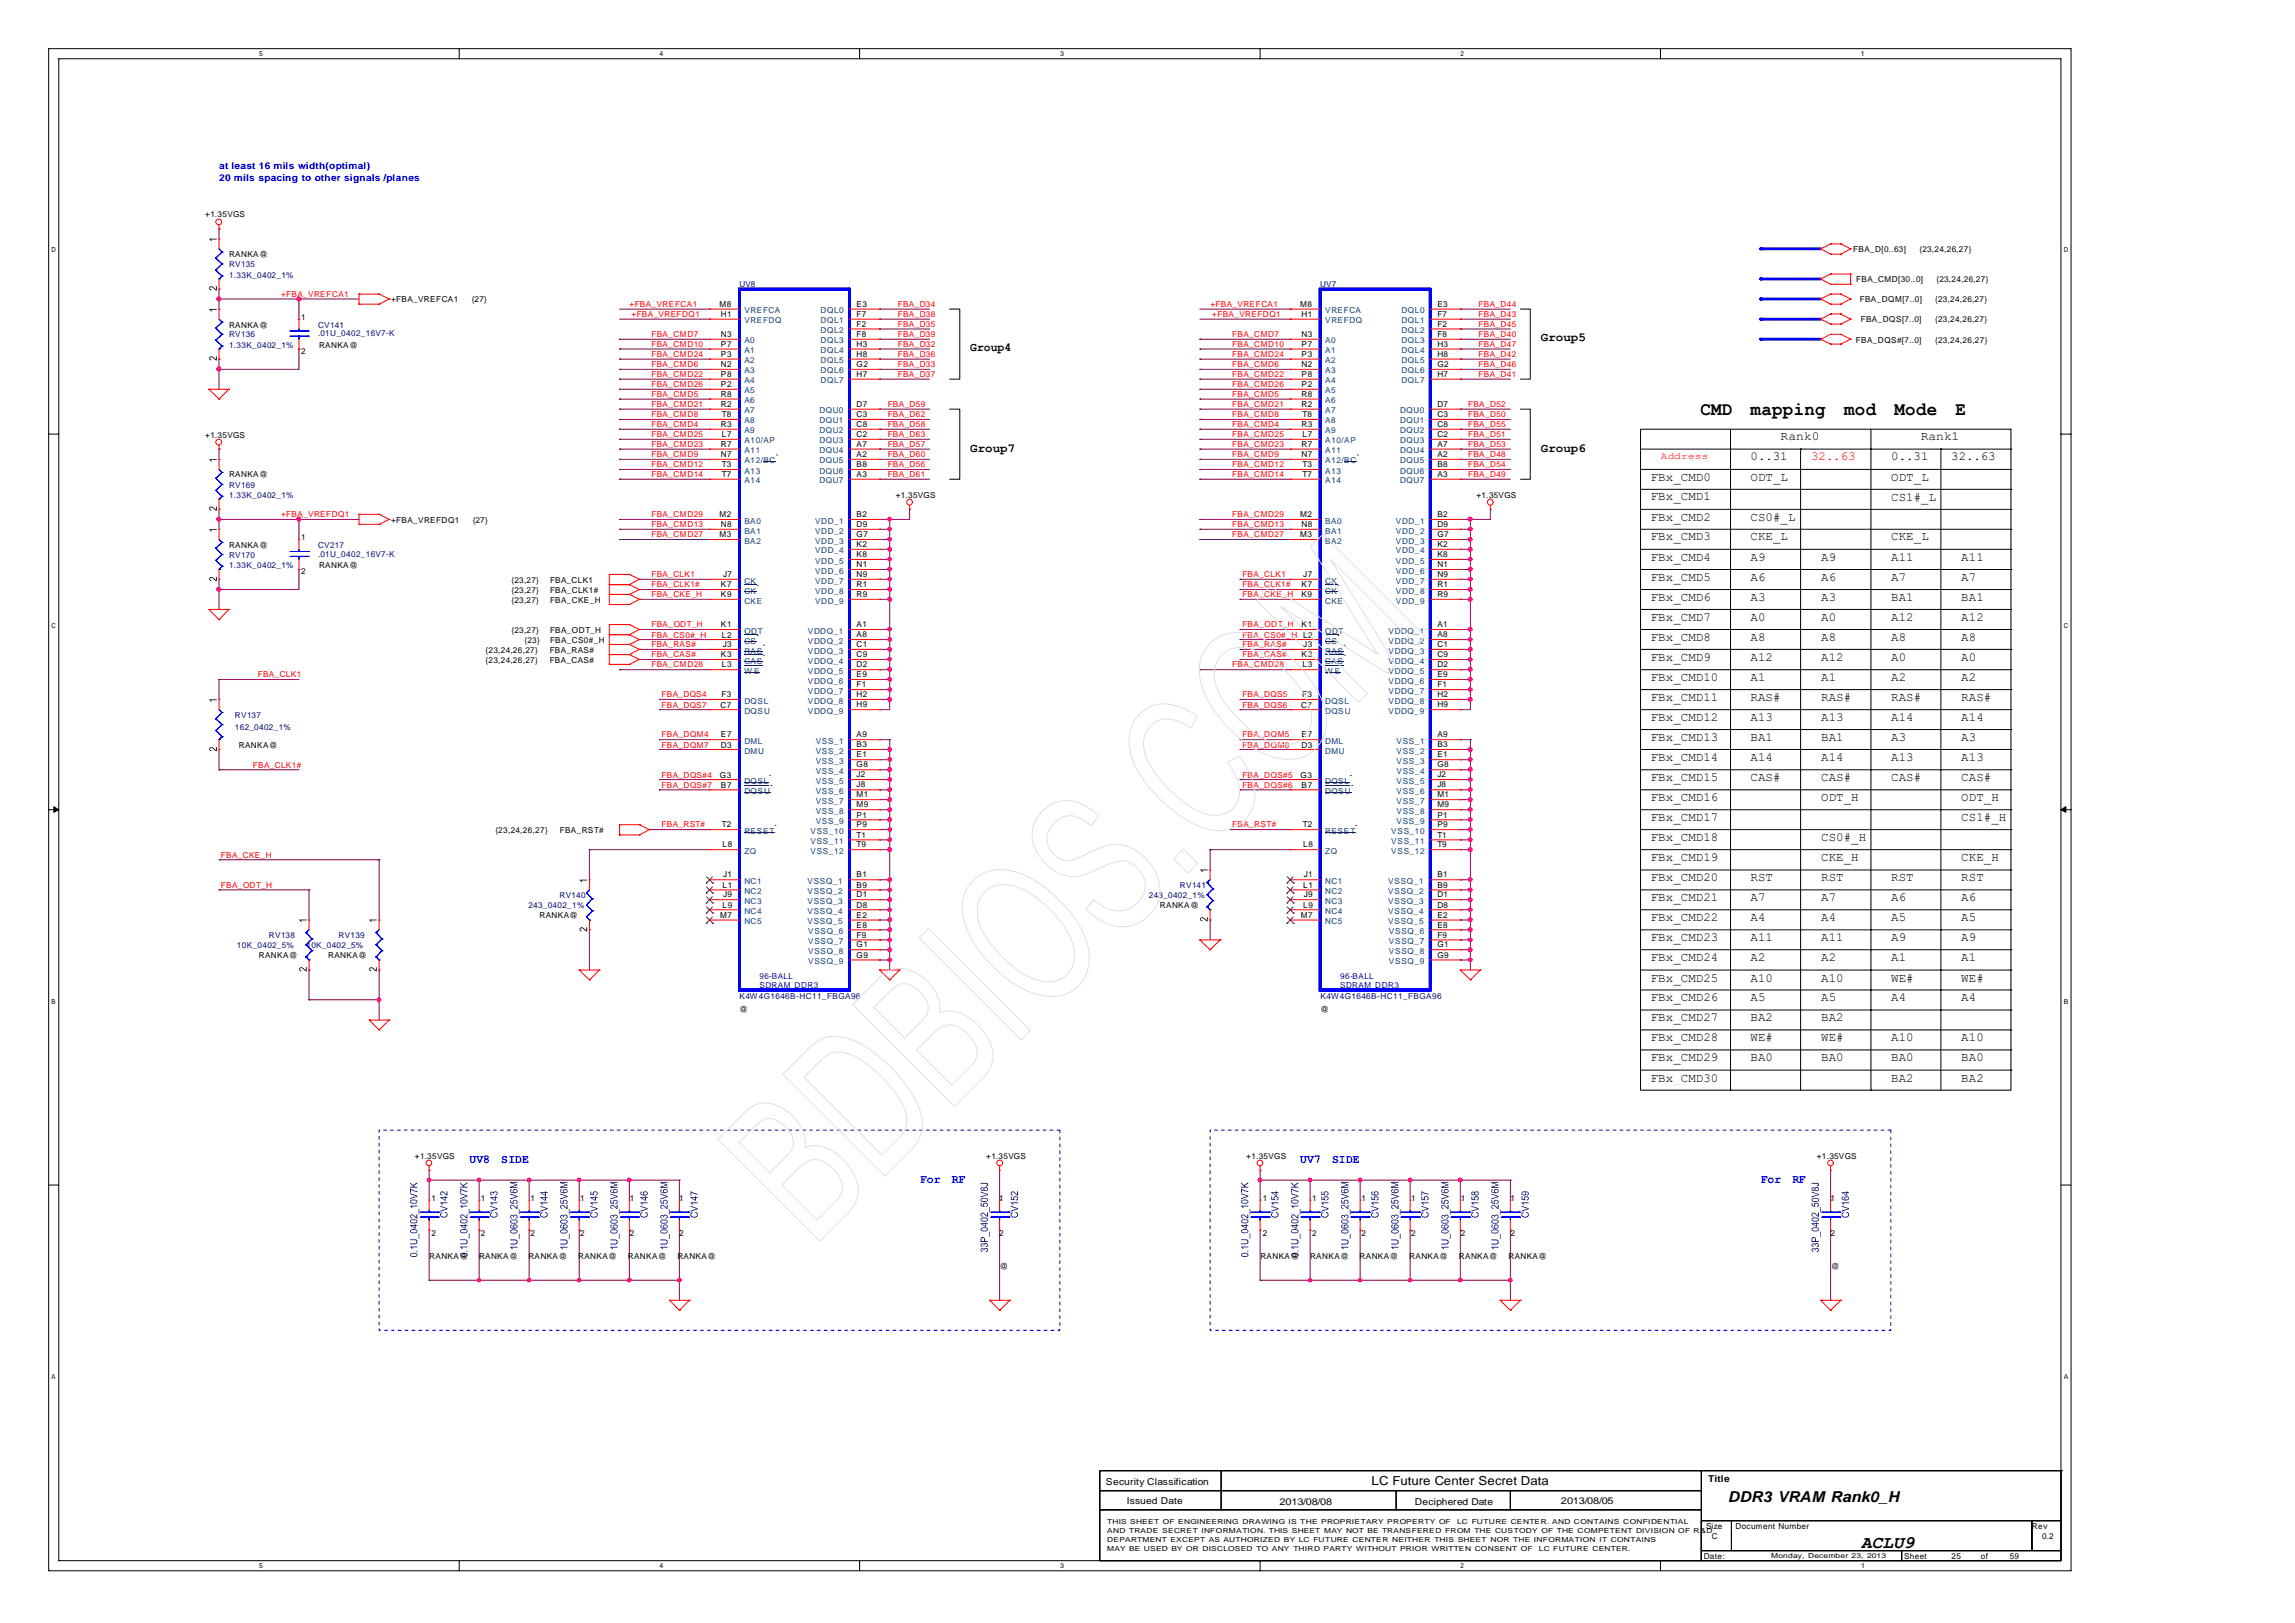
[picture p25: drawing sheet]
<svg xmlns="http://www.w3.org/2000/svg" width="297mm" height="210mm" viewBox="0 0 297 210" stroke-linecap="round" stroke-linejoin="round" font-family="sans-serif">
<defs><g id="words">
<g font-size="2.5">
<text x="220" y="53.7">CMD</text>
<text x="226.5" y="53.7">mapping</text>
<text x="238.6" y="53.7">mod</text>
<text x="245.1" y="53.7">Mode</text>
<text x="253" y="53.7">E</text>
</g>
<text font-size="2.3" x="240.8" y="200.3">ACLU9</text>
<text font-size="1.9" x="223.6" y="194.3">DDR3 VRAM Rank0_H</text>
<g font-size="1.6">
<text x="125.5" y="45.4">Group4</text>
<text x="199.4" y="44.1">Group5</text>
<text x="125.5" y="58.4">Group7</text>
<text x="199.4" y="58.4">Group6</text>
<text x="226.5" y="59.5">0..31</text>
<text x="230.4" y="57">Rank0</text>
<text x="244.7" y="59.5">0..31</text>
<text x="248.5" y="57">Rank1</text>
<text x="252.5" y="59.5">32..63</text>
<text x="213.6" y="62.2">FBx_CMD0</text>
<text x="213.6" y="64.7">FBx_CMD1</text>
<text x="226.5" y="62.2">ODT_L</text>
<text x="244.7" y="62.2">ODT_L</text>
<text x="244.7" y="64.8">CS1#_L</text>
<text x="213.6" y="67.4">FBx_CMD2</text>
<text x="213.6" y="69.9">FBx_CMD3</text>
<text x="226.5" y="67.4">CS0#_L</text>
<text x="226.5" y="69.9">CKE_L</text>
<text x="244.7" y="69.9">CKE_L</text>
<text x="213.6" y="72.5">FBx_CMD4</text>
<text x="213.6" y="75.1">FBx_CMD5</text>
<text x="213.6" y="77.7">FBx_CMD6</text>
<text x="226.5" y="72.5">A9</text>
<text x="226.5" y="75.1">A6</text>
<text x="226.5" y="77.7">A3</text>
<text x="235.7" y="72.5">A9</text>
<text x="235.7" y="75.1">A6</text>
<text x="235.7" y="77.7">A3</text>
<text x="244.7" y="72.5">A11</text>
<text x="244.7" y="75.1">A7</text>
<text x="244.7" y="77.7">BA1</text>
<text x="253.8" y="72.5">A11</text>
<text x="253.8" y="75.1">A7</text>
<text x="253.8" y="77.7">BA1</text>
<text x="213.6" y="80.3">FBx_CMD7</text>
<text x="213.6" y="82.9">FBx_CMD8</text>
<text x="226.5" y="80.3">A0</text>
<text x="226.5" y="82.9">A8</text>
<text x="235.7" y="80.3">A0</text>
<text x="235.7" y="82.9">A8</text>
<text x="244.7" y="80.3">A12</text>
<text x="244.7" y="82.9">A8</text>
<text x="253.8" y="80.3">A12</text>
<text x="253.8" y="82.9">A8</text>
<text x="213.6" y="85.5">FBx_CMD9</text>
<text x="213.6" y="88.1">FBx_CMD10</text>
<text x="226.5" y="85.5">A12</text>
<text x="226.5" y="88.1">A1</text>
<text x="235.7" y="85.5">A12</text>
<text x="235.7" y="88.1">A1</text>
<text x="244.7" y="85.5">A0</text>
<text x="244.7" y="88.1">A2</text>
<text x="253.8" y="85.5">A0</text>
<text x="253.8" y="88.1">A2</text>
<text x="213.6" y="90.7">FBx_CMD11</text>
<text x="213.6" y="93.2">FBx_CMD12</text>
<text x="213.6" y="95.9">FBx_CMD13</text>
<text x="226.5" y="90.7">RAS#</text>
<text x="226.5" y="93.2">A13</text>
<text x="226.5" y="95.9">BA1</text>
<text x="235.7" y="90.7">RAS#</text>
<text x="235.7" y="93.2">A13</text>
<text x="235.7" y="95.9">BA1</text>
<text x="244.7" y="90.7">RAS#</text>
<text x="244.7" y="93.2">A14</text>
<text x="244.7" y="95.9">A3</text>
<text x="253.8" y="90.7">RAS#</text>
<text x="253.8" y="93.2">A14</text>
<text x="253.8" y="95.9">A3</text>
<text x="213.6" y="98.4">FBx_CMD14</text>
<text x="213.6" y="101">FBx_CMD15</text>
<text x="226.5" y="98.4">A14</text>
<text x="226.5" y="101">CAS#</text>
<text x="235.7" y="98.4">A14</text>
<text x="235.7" y="101">CAS#</text>
<text x="244.7" y="98.4">A13</text>
<text x="244.7" y="101">CAS#</text>
<text x="253.8" y="98.4">A13</text>
<text x="253.8" y="101">CAS#</text>
<text x="213.6" y="103.6">FBx_CMD16</text>
<text x="213.6" y="106.2">FBx_CMD17</text>
<text x="235.7" y="103.6">ODT_H</text>
<text x="253.8" y="103.6">ODT_H</text>
<text x="253.8" y="106.2">CS1#_H</text>
<text x="213.6" y="108.8">FBx_CMD18</text>
<text x="213.6" y="111.4">FBx_CMD19</text>
<text x="213.6" y="114">FBx_CMD20</text>
<text x="226.5" y="114">RST</text>
<text x="235.7" y="108.8">CS0#_H</text>
<text x="235.7" y="111.4">CKE_H</text>
<text x="235.7" y="114">RST</text>
<text x="244.7" y="114">RST</text>
<text x="253.8" y="111.4">CKE_H</text>
<text x="253.8" y="114">RST</text>
<text x="213.6" y="116.6">FBx_CMD21</text>
<text x="213.6" y="119.2">FBx_CMD22</text>
<text x="226.5" y="116.6">A7</text>
<text x="226.5" y="119.2">A4</text>
<text x="235.7" y="116.6">A7</text>
<text x="235.7" y="119.2">A4</text>
<text x="244.7" y="116.6">A6</text>
<text x="244.7" y="119.2">A5</text>
<text x="253.8" y="116.6">A6</text>
<text x="253.8" y="119.2">A5</text>
<text x="213.6" y="121.8">FBx_CMD23</text>
<text x="213.6" y="124.3">FBx_CMD24</text>
<text x="226.5" y="121.8">A11</text>
<text x="226.5" y="124.3">A2</text>
<text x="235.7" y="121.8">A11</text>
<text x="235.7" y="124.3">A2</text>
<text x="244.7" y="121.8">A9</text>
<text x="244.7" y="124.3">A1</text>
<text x="253.8" y="121.8">A9</text>
<text x="253.8" y="124.3">A1</text>
<text x="213.6" y="127">FBx_CMD25</text>
<text x="213.6" y="129.5">FBx_CMD26</text>
<text x="226.5" y="127">A10</text>
<text x="226.5" y="129.5">A5</text>
<text x="235.7" y="127">A10</text>
<text x="235.7" y="129.5">A5</text>
<text x="244.7" y="127">WE#</text>
<text x="244.7" y="129.6">A4</text>
<text x="253.8" y="127">WE#</text>
<text x="253.8" y="129.6">A4</text>
<text x="213.6" y="132.1">FBx_CMD27</text>
<text x="213.6" y="134.7">FBx_CMD28</text>
<text x="213.6" y="137.3">FBx_CMD29</text>
<text x="226.5" y="132.1">BA2</text>
<text x="226.5" y="134.7">WE#</text>
<text x="226.5" y="137.3">BA0</text>
<text x="235.7" y="132.1">BA2</text>
<text x="235.7" y="134.7">WE#</text>
<text x="235.7" y="137.3">BA0</text>
<text x="244.7" y="134.7">A10</text>
<text x="244.7" y="137.3">BA0</text>
<text x="253.8" y="134.7">A10</text>
<text x="253.8" y="137.3">BA0</text>
<text x="213.6" y="139.9">FBx_CMD30</text>
<text x="244.7" y="139.9">BA2</text>
<text x="253.8" y="139.9">BA2</text>
<text x="177.5" y="192.2">LC Future Center Secret Data</text>
</g>
<text font-size="1.6" fill="#f00" x="234.4" y="59.5">32..63</text>
<g font-size="1.6" fill="#00f">
<text x="60.8" y="150.4">UV8</text>
<text x="64.9" y="150.4">SIDE</text>
<text x="119.1" y="153">For</text>
<text x="123.2" y="153">RF</text>
<text x="168.3" y="150.4">UV7</text>
<text x="172.4" y="150.4">SIDE</text>
<text x="227.8" y="153">For</text>
<text x="231.9" y="153">RF</text>
</g>
<g font-size="1.2" fill="#00f">
<text x="28.4" y="21.8">at least 16 mils width(optimal)</text>
<text x="28.4" y="23.5">20 mils spacing to other signals /planes</text>
</g>
<text font-size="1.2" fill="#f00" x="214.9" y="59.4">Address</text>
<g font-size="1.2">
<text x="221" y="191.7">Title</text>
<text x="143.1" y="192.1">Security Classification</text>
<text x="145.8" y="194.6">Issued Date</text>
<text x="165.5" y="194.6">2013/08/08</text>
<text x="183.1" y="194.6">Deciphered Date</text>
<text x="202" y="194.6">2013/08/05</text>
</g>
<g font-size="1.1">
<text x="26.5" y="28.1">+1.35VGS</text>
<text x="29.6" y="33.3">RANKA@</text>
<text x="239.8" y="32.6">FBA_D[0..63]</text>
<text x="248.4" y="32.6">{23,24,26,27}</text>
<text x="39" y="41.4">1</text>
<text x="50.6" y="39.1">+FBA_VREFCA1</text>
<text x="61.1" y="39.1">{27}</text>
<text x="93.1" y="39.7">M8</text>
<text x="93.3" y="41">H1</text>
<text x="110.8" y="39.7">E3</text>
<text x="110.8" y="41">F7</text>
<text x="168.3" y="39.7">M8</text>
<text x="168.4" y="41">H1</text>
<text x="186" y="39.7">E3</text>
<text x="186" y="41">F7</text>
<text x="240.2" y="36.5">FBA_CMD[30..0]</text>
<text x="240.7" y="39.1">FBA_DQM[7..0]</text>
<text x="240.8" y="41.7">FBA_DQS[7..0]</text>
<text x="250.4" y="39.1">{23,24,26,27}</text>
<text x="250.4" y="41.7">{23,24,26,27}</text>
<text x="250.6" y="36.5">{23,24,26,27}</text>
<text x="29.6" y="42.4">RANKA@</text>
<text x="39" y="45.8">2</text>
<text x="41.3" y="45">RANKA@</text>
<text x="93.3" y="43.6">N3</text>
<text x="93.3" y="44.8">P7</text>
<text x="93.3" y="46.2">P3</text>
<text x="93.3" y="47.5">N2</text>
<text x="110.8" y="42.3">F2</text>
<text x="110.8" y="43.6">F8</text>
<text x="110.8" y="44.8">H3</text>
<text x="110.8" y="46.2">H8</text>
<text x="110.8" y="47.5">G2</text>
<text x="168.4" y="43.6">N3</text>
<text x="168.4" y="44.8">P7</text>
<text x="168.4" y="46.2">P3</text>
<text x="168.4" y="47.5">N2</text>
<text x="186" y="42.3">F2</text>
<text x="186" y="43.6">F8</text>
<text x="186" y="44.8">H3</text>
<text x="186" y="46.2">H8</text>
<text x="186" y="47.5">G2</text>
<text x="240.1" y="44.3">FBA_DQS#[7..0]</text>
<text x="250.4" y="44.3">{23,24,26,27}</text>
<text x="93.3" y="48.7">P8</text>
<text x="93.3" y="50.1">P2</text>
<text x="93.3" y="51.4">R8</text>
<text x="93.3" y="52.6">R2</text>
<text x="93.4" y="53.9">T8</text>
<text x="110.8" y="48.7">H7</text>
<text x="110.8" y="52.6">D7</text>
<text x="110.8" y="53.9">C3</text>
<text x="168.4" y="48.7">P8</text>
<text x="168.4" y="50.1">P2</text>
<text x="168.4" y="51.4">R8</text>
<text x="168.4" y="52.6">R2</text>
<text x="168.6" y="53.9">T8</text>
<text x="186" y="48.7">H7</text>
<text x="186" y="52.6">D7</text>
<text x="186" y="53.9">C3</text>
<text x="26.5" y="56.6">+1.35VGS</text>
<text x="93.3" y="55.2">R3</text>
<text x="93.3" y="57.8">R7</text>
<text x="93.3" y="59.1">N7</text>
<text x="93.4" y="56.6">L7</text>
<text x="110.8" y="55.2">C8</text>
<text x="110.8" y="56.6">C2</text>
<text x="110.8" y="57.8">A7</text>
<text x="110.8" y="59.1">A2</text>
<text x="168.4" y="55.2">R3</text>
<text x="168.4" y="57.8">R7</text>
<text x="168.4" y="59.1">N7</text>
<text x="168.6" y="56.6">L7</text>
<text x="186" y="55.2">C8</text>
<text x="186" y="56.6">C2</text>
<text x="186" y="57.8">A7</text>
<text x="186" y="59.1">A2</text>
<text x="29.6" y="61.8">RANKA@</text>
<text x="93.4" y="60.5">T3</text>
<text x="93.4" y="61.7">T7</text>
<text x="110.8" y="60.5">B8</text>
<text x="110.8" y="61.8">A3</text>
<text x="115.9" y="64.4">+1.35VGS</text>
<text x="168.6" y="60.5">T3</text>
<text x="168.6" y="61.7">T7</text>
<text x="186" y="60.5">B8</text>
<text x="186" y="61.8">A3</text>
<text x="191.1" y="64.4">+1.35VGS</text>
<text x="29.6" y="70.9">RANKA@</text>
<text x="39" y="69.9">1</text>
<text x="50.6" y="67.6">+FBA_VREFDQ1</text>
<text x="61.2" y="67.6">{27}</text>
<text x="93.1" y="66.9">M2</text>
<text x="93.1" y="69.5">M3</text>
<text x="93.3" y="68.2">N8</text>
<text x="110.8" y="66.9">B2</text>
<text x="110.8" y="68.2">D9</text>
<text x="110.8" y="69.5">G7</text>
<text x="110.8" y="70.8">K2</text>
<text x="168.3" y="66.9">M2</text>
<text x="168.3" y="69.5">M3</text>
<text x="168.4" y="68.2">N8</text>
<text x="186" y="66.9">B2</text>
<text x="186" y="68.2">D9</text>
<text x="186" y="69.5">G7</text>
<text x="186" y="70.8">K2</text>
<text x="39" y="74.3">2</text>
<text x="41.3" y="73.5">RANKA@</text>
<text x="66.2" y="75.4">{23,27}</text>
<text x="66.2" y="76.7">{23,27}</text>
<text x="66.2" y="78">{23,27}</text>
<text x="71.2" y="75.4">FBA_CLK1</text>
<text x="71.2" y="76.7">FBA_CLK1#</text>
<text x="71.2" y="78">FBA_CKE_H</text>
<text x="93.3" y="76">K7</text>
<text x="93.3" y="77.3">K9</text>
<text x="93.6" y="74.7">J7</text>
<text x="110.8" y="72.1">K8</text>
<text x="110.8" y="73.4">N1</text>
<text x="110.8" y="74.7">N9</text>
<text x="110.8" y="76">R1</text>
<text x="110.8" y="77.2">R9</text>
<text x="168.4" y="76">K7</text>
<text x="168.4" y="77.3">K9</text>
<text x="168.6" y="74.7">J7</text>
<text x="186" y="72.1">K8</text>
<text x="186" y="73.4">N1</text>
<text x="186" y="74.7">N9</text>
<text x="186" y="76">R1</text>
<text x="186" y="77.2">R9</text>
<text x="66.2" y="81.9">{23,27}</text>
<text x="67.9" y="83.2">{23}</text>
<text x="71.2" y="81.9">FBA_ODT_H</text>
<text x="71.2" y="83.2">FBA_CS0#_H</text>
<text x="93.3" y="81.1">K1</text>
<text x="93.4" y="82.5">L2</text>
<text x="93.5" y="83.8">J3</text>
<text x="110.8" y="81.1">A1</text>
<text x="110.8" y="82.4">A8</text>
<text x="110.8" y="83.7">C1</text>
<text x="168.4" y="81.1">K1</text>
<text x="168.6" y="82.5">L2</text>
<text x="168.6" y="83.8">J3</text>
<text x="186" y="81.1">A1</text>
<text x="186" y="82.4">A8</text>
<text x="186" y="83.7">C1</text>
<text x="62.8" y="84.5">{23,24,26,27}</text>
<text x="62.8" y="85.8">{23,24,26,27}</text>
<text x="71.1" y="84.5">FBA_RAS#</text>
<text x="71.1" y="85.8">FBA_CAS#</text>
<text x="93.3" y="85">K3</text>
<text x="93.4" y="86.3">L3</text>
<text x="110.8" y="85">C9</text>
<text x="110.8" y="86.3">D2</text>
<text x="110.8" y="87.6">E9</text>
<text x="110.8" y="88.9">F1</text>
<text x="168.4" y="85">K3</text>
<text x="168.6" y="86.3">L3</text>
<text x="186" y="85">C9</text>
<text x="186" y="86.3">D2</text>
<text x="186" y="87.6">E9</text>
<text x="186" y="88.9">F1</text>
<text x="93.2" y="91.5">C7</text>
<text x="93.3" y="95.4">E7</text>
<text x="93.4" y="90.2">F3</text>
<text x="110.8" y="90.2">H2</text>
<text x="110.8" y="91.5">H9</text>
<text x="110.8" y="95.4">A9</text>
<text x="168.4" y="91.5">C7</text>
<text x="168.4" y="95.4">E7</text>
<text x="168.5" y="90.2">F3</text>
<text x="186" y="90.2">H2</text>
<text x="186" y="91.5">H9</text>
<text x="186" y="95.4">A9</text>
<text x="30.9" y="96.7">RANKA@</text>
<text x="93.2" y="100.6">G3</text>
<text x="93.3" y="96.7">D3</text>
<text x="93.3" y="101.9">B7</text>
<text x="110.8" y="96.7">B3</text>
<text x="110.8" y="98">E1</text>
<text x="110.8" y="99.3">G8</text>
<text x="110.8" y="100.6">J2</text>
<text x="110.8" y="101.9">J8</text>
<text x="168.3" y="100.6">G3</text>
<text x="168.4" y="96.7">D3</text>
<text x="168.4" y="101.9">B7</text>
<text x="186" y="96.7">B3</text>
<text x="186" y="98">E1</text>
<text x="186" y="99.3">G8</text>
<text x="186" y="100.6">J2</text>
<text x="186" y="101.9">J8</text>
<text x="64.1" y="107.8">{23,24,26,27}</text>
<text x="72.4" y="107.8">FBA_RST#</text>
<text x="93.4" y="107">T2</text>
<text x="110.8" y="103.1">M1</text>
<text x="110.8" y="104.5">M9</text>
<text x="110.8" y="105.8">P1</text>
<text x="110.8" y="107">P9</text>
<text x="168.6" y="107">T2</text>
<text x="186" y="103.1">M1</text>
<text x="186" y="104.5">M9</text>
<text x="186" y="105.8">P1</text>
<text x="186" y="107">P9</text>
<text x="93.5" y="109.6">L8</text>
<text x="93.6" y="113.5">J1</text>
<text x="110.8" y="108.4">T1</text>
<text x="110.8" y="109.6">T9</text>
<text x="110.8" y="113.5">B1</text>
<text x="168.6" y="109.6">L8</text>
<text x="168.7" y="113.5">J1</text>
<text x="186" y="108.4">T1</text>
<text x="186" y="109.6">T9</text>
<text x="186" y="113.5">B1</text>
<text x="69.8" y="118.8">RANKA@</text>
<text x="93.2" y="118.8">M7</text>
<text x="93.5" y="114.8">L1</text>
<text x="93.5" y="117.4">L9</text>
<text x="93.6" y="116.1">J9</text>
<text x="110.8" y="114.8">B9</text>
<text x="110.8" y="116.1">D1</text>
<text x="110.8" y="117.4">D8</text>
<text x="110.8" y="118.7">E2</text>
<text x="110.8" y="120">E8</text>
<text x="150.1" y="117.5">RANKA@</text>
<text x="168.3" y="118.8">M7</text>
<text x="168.6" y="114.8">L1</text>
<text x="168.6" y="117.4">L9</text>
<text x="168.7" y="116.1">J9</text>
<text x="186" y="114.8">B9</text>
<text x="186" y="116.1">D1</text>
<text x="186" y="117.4">D8</text>
<text x="186" y="118.7">E2</text>
<text x="186" y="120">E8</text>
<text x="33.5" y="124">RANKA@</text>
<text x="42.5" y="124">RANKA@</text>
<text x="110.8" y="121.3">F9</text>
<text x="110.8" y="122.6">G1</text>
<text x="110.8" y="123.9">G9</text>
<text x="186" y="121.3">F9</text>
<text x="186" y="122.6">G1</text>
<text x="186" y="123.9">G9</text>
<text x="95.7" y="130.9">@</text>
<text x="170.9" y="130.9">@</text>
<text x="53.7" y="149.9">+1.35VGS</text>
<text x="127.6" y="149.9">+1.35VGS</text>
<text x="161.3" y="149.9">+1.35VGS</text>
<text x="235.1" y="149.9">+1.35VGS</text>
<text x="55.8" y="155.4">1</text>
<text x="62.2" y="155.4">1</text>
<text x="68.6" y="155.4">1</text>
<text x="75.1" y="155.4">1</text>
<text x="81.5" y="155.4">1</text>
<text x="87.9" y="155.4">1</text>
<text x="129.3" y="155.4">1</text>
<text x="163.4" y="155.4">1</text>
<text x="169.8" y="155.4">1</text>
<text x="176.2" y="155.4">1</text>
<text x="182.6" y="155.4">1</text>
<text x="189" y="155.4">1</text>
<text x="195.4" y="155.4">1</text>
<text x="236.8" y="155.4">1</text>
<text x="55.8" y="159.9">2</text>
<text x="62.2" y="159.9">2</text>
<text x="68.6" y="159.9">2</text>
<text x="75.1" y="159.9">2</text>
<text x="81.5" y="159.9">2</text>
<text x="87.9" y="159.9">2</text>
<text x="129.3" y="159.9">2</text>
<text x="163.4" y="159.9">2</text>
<text x="169.8" y="159.9">2</text>
<text x="176.2" y="159.9">2</text>
<text x="182.6" y="159.9">2</text>
<text x="189" y="159.9">2</text>
<text x="195.4" y="159.9">2</text>
<text x="236.8" y="159.9">2</text>
<text x="55.5" y="162.8">RANKA@</text>
<text x="62" y="162.8">RANKA@</text>
<text x="68.4" y="162.8">RANKA@</text>
<text x="74.8" y="162.8">RANKA@</text>
<text x="81.2" y="162.8">RANKA@</text>
<text x="87.6" y="162.8">RANKA@</text>
<text x="129.4" y="164.2">@</text>
<text x="163.1" y="162.8">RANKA@</text>
<text x="169.5" y="162.8">RANKA@</text>
<text x="175.9" y="162.8">RANKA@</text>
<text x="182.4" y="162.8">RANKA@</text>
<text x="188.8" y="162.8">RANKA@</text>
<text x="195.2" y="162.8">RANKA@</text>
<text x="236.9" y="164.2">@</text>
<text x="220.8" y="197.9">Size</text>
<text x="224.6" y="197.9">Document Number</text>
<text x="262.9" y="197.9">Rev</text>
<text x="220.5" y="201.7">Date:</text>
<text x="221.5" y="199.1">C</text>
<text x="246.4" y="201.7">Sheet</text>
<text x="252.5" y="201.7">25</text>
<text x="256.3" y="201.7">of</text>
<text x="260.1" y="201.7">59</text>
<text x="264.2" y="199.1">0.2</text>
</g>
<g font-size="1.1" fill="#00007f">
<text x="29.6" y="34.6">RV135</text>
<text x="29.6" y="35.9">1.33K_0402_1%</text>
<text x="95.7" y="37.2">UV8</text>
<text x="170.8" y="37.2">UV7</text>
<text x="29.6" y="43.7">RV136</text>
<text x="29.6" y="45">1.33K_0402_1%</text>
<text x="41.2" y="42.4">CV141</text>
<text x="41.2" y="43.5">.01U_0402_16V7-K</text>
<text x="29.6" y="63.1">RV169</text>
<text x="29.6" y="64.4">1.33K_0402_1%</text>
<text x="41.2" y="70.9">CV217</text>
<text x="29.6" y="72.2">RV170</text>
<text x="29.6" y="73.5">1.33K_0402_1%</text>
<text x="41.2" y="72">.01U_0402_16V7-K</text>
<text x="30.4" y="92.9">RV137</text>
<text x="30.4" y="94.5">162_0402_1%</text>
<text x="68.4" y="117.5">243_0402_1%</text>
<text x="72.4" y="116.2">RV140</text>
<text x="148.7" y="116.2">243_0402_1%</text>
<text x="152.7" y="114.9">RV141</text>
<text x="30.7" y="122.7">10K_0402_5%</text>
<text x="34.8" y="121.4">RV138</text>
<text x="39.7" y="122.7">10K_0402_5%</text>
<text x="43.8" y="121.4">RV139</text>
<text x="95.7" y="129.2">K4W4G1646B-HC11_FBGA96</text>
<text x="170.9" y="129.2">K4W4G1646B-HC11_FBGA96</text>
</g>
<g font-size="1.1" fill="#f00">
<text x="36.4" y="38.4">+FBA_VREFCA1</text>
<text x="81.5" y="39.7">+FBA_VREFCA1</text>
<text x="81.7" y="41">+FBA_VREFDQ1</text>
<text x="116.2" y="39.7">FBA_D34</text>
<text x="116.2" y="41">FBA_D38</text>
<text x="156.6" y="39.7">+FBA_VREFCA1</text>
<text x="156.9" y="41">+FBA_VREFDQ1</text>
<text x="191.3" y="39.7">FBA_D44</text>
<text x="191.3" y="41">FBA_D43</text>
<text x="84.3" y="43.6">FBA_CMD7</text>
<text x="84.3" y="44.8">FBA_CMD10</text>
<text x="84.3" y="46.2">FBA_CMD24</text>
<text x="84.3" y="47.5">FBA_CMD6</text>
<text x="116.2" y="42.3">FBA_D35</text>
<text x="116.2" y="43.6">FBA_D39</text>
<text x="116.2" y="44.9">FBA_D32</text>
<text x="116.2" y="46.2">FBA_D36</text>
<text x="116.2" y="47.5">FBA_D33</text>
<text x="159.5" y="43.6">FBA_CMD7</text>
<text x="159.5" y="44.8">FBA_CMD10</text>
<text x="159.5" y="46.2">FBA_CMD24</text>
<text x="159.5" y="47.5">FBA_CMD6</text>
<text x="191.3" y="42.3">FBA_D45</text>
<text x="191.3" y="43.6">FBA_D40</text>
<text x="191.3" y="44.9">FBA_D47</text>
<text x="191.3" y="46.2">FBA_D42</text>
<text x="191.3" y="47.5">FBA_D46</text>
<text x="84.3" y="48.7">FBA_CMD22</text>
<text x="84.3" y="50.1">FBA_CMD26</text>
<text x="84.3" y="51.4">FBA_CMD5</text>
<text x="84.3" y="52.6">FBA_CMD21</text>
<text x="84.3" y="53.9">FBA_CMD8</text>
<text x="114.9" y="52.6">FBA_D59</text>
<text x="114.9" y="53.9">FBA_D62</text>
<text x="116.2" y="48.8">FBA_D37</text>
<text x="159.5" y="48.7">FBA_CMD22</text>
<text x="159.5" y="50.1">FBA_CMD26</text>
<text x="159.5" y="51.4">FBA_CMD5</text>
<text x="159.5" y="52.6">FBA_CMD21</text>
<text x="159.5" y="53.9">FBA_CMD8</text>
<text x="190" y="52.6">FBA_D52</text>
<text x="190" y="53.9">FBA_D50</text>
<text x="191.3" y="48.8">FBA_D41</text>
<text x="84.3" y="55.2">FBA_CMD4</text>
<text x="84.3" y="56.6">FBA_CMD25</text>
<text x="84.3" y="57.8">FBA_CMD23</text>
<text x="84.3" y="59.1">FBA_CMD9</text>
<text x="114.9" y="55.2">FBA_D58</text>
<text x="114.9" y="56.6">FBA_D63</text>
<text x="114.9" y="57.8">FBA_D57</text>
<text x="114.9" y="59.1">FBA_D60</text>
<text x="159.5" y="55.2">FBA_CMD4</text>
<text x="159.5" y="56.6">FBA_CMD25</text>
<text x="159.5" y="57.8">FBA_CMD23</text>
<text x="159.5" y="59.1">FBA_CMD9</text>
<text x="190" y="55.2">FBA_D55</text>
<text x="190" y="56.6">FBA_D51</text>
<text x="190" y="57.8">FBA_D53</text>
<text x="190" y="59.1">FBA_D48</text>
<text x="84.3" y="60.5">FBA_CMD12</text>
<text x="84.3" y="61.7">FBA_CMD14</text>
<text x="114.9" y="60.5">FBA_D56</text>
<text x="114.9" y="61.8">FBA_D61</text>
<text x="159.5" y="60.5">FBA_CMD12</text>
<text x="159.5" y="61.7">FBA_CMD14</text>
<text x="190" y="60.5">FBA_D54</text>
<text x="190" y="61.8">FBA_D49</text>
<text x="36.4" y="66.9">+FBA_VREFDQ1</text>
<text x="84.3" y="66.9">FBA_CMD29</text>
<text x="84.3" y="68.2">FBA_CMD13</text>
<text x="84.3" y="69.5">FBA_CMD27</text>
<text x="159.5" y="66.9">FBA_CMD29</text>
<text x="159.5" y="68.2">FBA_CMD13</text>
<text x="159.5" y="69.5">FBA_CMD27</text>
<text x="84.3" y="74.7">FBA_CLK1</text>
<text x="84.3" y="76">FBA_CLK1#</text>
<text x="84.3" y="77.3">FBA_CKE_H</text>
<text x="160.8" y="74.7">FBA_CLK1</text>
<text x="160.8" y="76">FBA_CLK1#</text>
<text x="160.8" y="77.3">FBA_CKE_H</text>
<text x="84.3" y="81.1">FBA_ODT_H</text>
<text x="84.3" y="82.5">FBA_CS0#_H</text>
<text x="84.3" y="83.8">FBA_RAS#</text>
<text x="160.8" y="81.1">FBA_ODT_H</text>
<text x="160.8" y="82.5">FBA_CS0#_H</text>
<text x="160.8" y="83.8">FBA_RAS#</text>
<text x="33.4" y="87.6">FBA_CLK1</text>
<text x="84.3" y="85">FBA_CAS#</text>
<text x="84.3" y="86.3">FBA_CMD28</text>
<text x="159.5" y="86.3">FBA_CMD28</text>
<text x="160.8" y="85">FBA_CAS#</text>
<text x="85.6" y="90.2">FBA_DQS4</text>
<text x="85.6" y="91.5">FBA_DQS7</text>
<text x="85.6" y="95.4">FBA_DQM4</text>
<text x="160.8" y="90.2">FBA_DQS5</text>
<text x="160.8" y="91.5">FBA_DQS6</text>
<text x="160.8" y="95.4">FBA_DQM5</text>
<text x="32.7" y="99.3">FBA_CLK1#</text>
<text x="85.6" y="96.7">FBA_DQM7</text>
<text x="85.6" y="100.6">FBA_DQS#4</text>
<text x="85.6" y="101.9">FBA_DQS#7</text>
<text x="160.8" y="96.7">FBA_DQM6</text>
<text x="160.8" y="100.6">FBA_DQS#5</text>
<text x="160.8" y="101.9">FBA_DQS#6</text>
<text x="85.6" y="107">FBA_RST#</text>
<text x="159.5" y="107">FBA_RST#</text>
<text x="28.6" y="111">FBA_CKE_H</text>
<text x="28.6" y="114.9">FBA_ODT_H</text>
</g>
<g font-size="1.1" fill="#003f7f">
<text x="96.3" y="40.5">VREFCA</text>
<text x="96.3" y="41.8">VREFDQ</text>
<text x="106.2" y="40.5">DQL0</text>
<text x="106.2" y="41.8">DQL1</text>
<text x="171.5" y="40.5">VREFCA</text>
<text x="171.5" y="41.8">VREFDQ</text>
<text x="181.3" y="40.5">DQL0</text>
<text x="181.3" y="41.8">DQL1</text>
<text x="96.3" y="44.4">A0</text>
<text x="96.3" y="45.7">A1</text>
<text x="96.3" y="47">A2</text>
<text x="106.2" y="43.1">DQL2</text>
<text x="106.2" y="44.4">DQL3</text>
<text x="106.2" y="45.7">DQL4</text>
<text x="106.2" y="47">DQL5</text>
<text x="171.5" y="44.4">A0</text>
<text x="171.5" y="45.7">A1</text>
<text x="171.5" y="47">A2</text>
<text x="181.3" y="43.1">DQL2</text>
<text x="181.3" y="44.4">DQL3</text>
<text x="181.3" y="45.7">DQL4</text>
<text x="181.3" y="47">DQL5</text>
<text x="96.3" y="48.3">A3</text>
<text x="96.3" y="49.6">A4</text>
<text x="96.3" y="50.9">A5</text>
<text x="96.3" y="52.2">A6</text>
<text x="96.3" y="53.5">A7</text>
<text x="106" y="53.5">DQU0</text>
<text x="106.2" y="48.3">DQL6</text>
<text x="106.2" y="49.6">DQL7</text>
<text x="171.5" y="48.3">A3</text>
<text x="171.5" y="49.6">A4</text>
<text x="171.5" y="50.9">A5</text>
<text x="171.5" y="52.2">A6</text>
<text x="171.5" y="53.5">A7</text>
<text x="181.2" y="53.5">DQU0</text>
<text x="181.3" y="48.3">DQL6</text>
<text x="181.3" y="49.6">DQL7</text>
<text x="96.3" y="54.8">A8</text>
<text x="96.3" y="56.1">A9</text>
<text x="96.3" y="57.4">A10/AP</text>
<text x="96.3" y="58.6">A11</text>
<text x="96.3" y="60">A12/BC</text>
<text x="106" y="54.8">DQU1</text>
<text x="106" y="56.1">DQU2</text>
<text x="106" y="57.4">DQU3</text>
<text x="106" y="58.6">DQU4</text>
<text x="106" y="60">DQU5</text>
<text x="171.5" y="54.8">A8</text>
<text x="171.5" y="56.1">A9</text>
<text x="171.5" y="57.4">A10/AP</text>
<text x="171.5" y="58.6">A11</text>
<text x="171.5" y="60">A12/BC</text>
<text x="181.2" y="54.8">DQU1</text>
<text x="181.2" y="56.1">DQU2</text>
<text x="181.2" y="57.4">DQU3</text>
<text x="181.2" y="58.6">DQU4</text>
<text x="181.2" y="60">DQU5</text>
<text x="96.3" y="61.3">A13</text>
<text x="96.3" y="62.5">A14</text>
<text x="106" y="61.3">DQU6</text>
<text x="106" y="62.5">DQU7</text>
<text x="171.5" y="61.3">A13</text>
<text x="171.5" y="62.5">A14</text>
<text x="181.2" y="61.3">DQU6</text>
<text x="181.2" y="62.5">DQU7</text>
<text x="96.3" y="67.8">BA0</text>
<text x="96.3" y="69">BA1</text>
<text x="96.3" y="70.3">BA2</text>
<text x="105.5" y="67.8">VDD_1</text>
<text x="105.5" y="69">VDD_2</text>
<text x="105.5" y="70.3">VDD_3</text>
<text x="105.5" y="71.6">VDD_4</text>
<text x="171.5" y="67.8">BA0</text>
<text x="171.5" y="69">BA1</text>
<text x="171.5" y="70.3">BA2</text>
<text x="180.6" y="67.8">VDD_1</text>
<text x="180.6" y="69">VDD_2</text>
<text x="180.6" y="70.3">VDD_3</text>
<text x="180.6" y="71.6">VDD_4</text>
<text x="96.3" y="75.5">CK</text>
<text x="96.3" y="76.8">CK</text>
<text x="105.5" y="72.9">VDD_5</text>
<text x="105.5" y="74.2">VDD_6</text>
<text x="105.5" y="75.5">VDD_7</text>
<text x="105.5" y="76.8">VDD_8</text>
<text x="171.5" y="75.5">CK</text>
<text x="171.5" y="76.8">CK</text>
<text x="180.6" y="72.9">VDD_5</text>
<text x="180.6" y="74.2">VDD_6</text>
<text x="180.6" y="75.5">VDD_7</text>
<text x="180.6" y="76.8">VDD_8</text>
<text x="96.3" y="78.1">CKE</text>
<text x="96.3" y="82">ODT</text>
<text x="96.3" y="83.3">CS</text>
<text x="104.5" y="82">VDDQ_1</text>
<text x="104.5" y="83.3">VDDQ_2</text>
<text x="105.5" y="78.1">VDD_9</text>
<text x="171.5" y="78.1">CKE</text>
<text x="171.5" y="82">ODT</text>
<text x="171.5" y="83.3">CS</text>
<text x="179.7" y="82">VDDQ_1</text>
<text x="179.7" y="83.3">VDDQ_2</text>
<text x="180.6" y="78.1">VDD_9</text>
<text x="96.3" y="84.6">RAS</text>
<text x="96.3" y="85.9">CAS</text>
<text x="96.3" y="87.2">W E</text>
<text x="104.5" y="84.6">VDDQ_3</text>
<text x="104.5" y="85.9">VDDQ_4</text>
<text x="104.5" y="87.2">VDDQ_5</text>
<text x="104.5" y="88.5">VDDQ_6</text>
<text x="104.5" y="89.8">VDDQ_7</text>
<text x="171.5" y="84.6">RAS</text>
<text x="171.5" y="85.9">CAS</text>
<text x="171.5" y="87.2">W E</text>
<text x="179.7" y="84.6">VDDQ_3</text>
<text x="179.7" y="85.9">VDDQ_4</text>
<text x="179.7" y="87.2">VDDQ_5</text>
<text x="179.7" y="88.5">VDDQ_6</text>
<text x="179.7" y="89.8">VDDQ_7</text>
<text x="96.3" y="91">DQSL</text>
<text x="96.3" y="92.3">DQSU</text>
<text x="104.5" y="91">VDDQ_8</text>
<text x="104.5" y="92.3">VDDQ_9</text>
<text x="171.5" y="91">DQSL</text>
<text x="171.5" y="92.3">DQSU</text>
<text x="179.7" y="91">VDDQ_8</text>
<text x="179.7" y="92.3">VDDQ_9</text>
<text x="96.3" y="96.2">DML</text>
<text x="96.3" y="97.5">DMU</text>
<text x="96.3" y="101.4">DQSL</text>
<text x="105.6" y="96.2">VSS_1</text>
<text x="105.6" y="97.5">VSS_2</text>
<text x="105.6" y="98.8">VSS_3</text>
<text x="105.6" y="100.1">VSS_4</text>
<text x="105.6" y="101.4">VSS_5</text>
<text x="171.5" y="96.2">DML</text>
<text x="171.5" y="97.5">DMU</text>
<text x="171.5" y="101.4">DQSL</text>
<text x="180.7" y="96.2">VSS_1</text>
<text x="180.7" y="97.5">VSS_2</text>
<text x="180.7" y="98.8">VSS_3</text>
<text x="180.7" y="100.1">VSS_4</text>
<text x="180.7" y="101.4">VSS_5</text>
<text x="96.3" y="102.7">DQSU</text>
<text x="96.3" y="107.9">RESET</text>
<text x="104.9" y="107.9">VSS_10</text>
<text x="105.6" y="102.7">VSS_6</text>
<text x="105.6" y="104">VSS_7</text>
<text x="105.6" y="105.3">VSS_8</text>
<text x="105.6" y="106.6">VSS_9</text>
<text x="171.5" y="102.7">DQSU</text>
<text x="171.5" y="107.9">RESET</text>
<text x="180" y="107.9">VSS_10</text>
<text x="180.7" y="102.7">VSS_6</text>
<text x="180.7" y="104">VSS_7</text>
<text x="180.7" y="105.3">VSS_8</text>
<text x="180.7" y="106.6">VSS_9</text>
<text x="96.3" y="110.5">ZQ</text>
<text x="104.9" y="109.2">VSS_11</text>
<text x="104.9" y="110.5">VSS_12</text>
<text x="171.5" y="110.5">ZQ</text>
<text x="180" y="109.2">VSS_11</text>
<text x="180" y="110.5">VSS_12</text>
<text x="96.3" y="114.4">NC1</text>
<text x="96.3" y="115.7">NC2</text>
<text x="96.3" y="116.9">NC3</text>
<text x="96.3" y="118.3">NC4</text>
<text x="96.3" y="119.6">NC5</text>
<text x="104.5" y="114.4">VSSQ_1</text>
<text x="104.5" y="115.7">VSSQ_2</text>
<text x="104.5" y="116.9">VSSQ_3</text>
<text x="104.5" y="118.3">VSSQ_4</text>
<text x="104.5" y="119.6">VSSQ_5</text>
<text x="171.5" y="114.4">NC1</text>
<text x="171.5" y="115.7">NC2</text>
<text x="171.5" y="116.9">NC3</text>
<text x="171.5" y="118.3">NC4</text>
<text x="171.5" y="119.6">NC5</text>
<text x="179.6" y="114.4">VSSQ_1</text>
<text x="179.6" y="115.7">VSSQ_2</text>
<text x="179.6" y="116.9">VSSQ_3</text>
<text x="179.6" y="118.3">VSSQ_4</text>
<text x="179.6" y="119.6">VSSQ_5</text>
<text x="104.6" y="120.8">VSSQ_6</text>
<text x="104.6" y="122.2">VSSQ_7</text>
<text x="104.6" y="123.4">VSSQ_8</text>
<text x="104.6" y="124.7">VSSQ_9</text>
<text x="179.7" y="120.8">VSSQ_6</text>
<text x="179.7" y="122.2">VSSQ_7</text>
<text x="179.7" y="123.4">VSSQ_8</text>
<text x="179.7" y="124.7">VSSQ_9</text>
</g>
<g font-size="1.1" fill="#00f">
<text x="98.3" y="126.6">96-BALL</text>
<text x="98.3" y="127.9">SDRAM DDR3</text>
<text x="173.4" y="126.6">96-BALL</text>
<text x="173.4" y="127.9">SDRAM DDR3</text>
</g>
<g font-size=".9">
<text x="33.5" y="7.2">5</text>
<text x="85.3" y="7.2">4</text>
<text x="137.2" y="7.2">3</text>
<text x="189" y="7.3">2</text>
<text x="240.8" y="7.3">1</text>
<text x="6.6" y="32.6">D</text>
<text x="267" y="32.6">D</text>
<text x="6.6" y="81.2">C</text>
<text x="267" y="81.2">C</text>
<text x="6.6" y="129.9">B</text>
<text x="267" y="129.9">B</text>
<text x="6.6" y="178.4">A</text>
<text x="267" y="178.4">A</text>
<text x="143.3" y="197.1">THIS SHEET OF ENGINEERING DRAWING IS THE PROPRIETARY PROPERTY OF</text>
<text x="188.5" y="197.1">LC FUTURE CENTER. AND CONTAINS CONFIDENTIAL</text>
<text x="33.5" y="202.9">5</text>
<text x="85.3" y="202.9">4</text>
<text x="137.2" y="202.9">3</text>
<text x="143.3" y="198.3">AND TRADE SECRET INFORMATION. THIS SHEET MAY NOT BE TRANSFERED FROM THE CUSTODY OF THE COMPETENT DIVISION OF R&amp;D</text>
<text x="143.3" y="199.5">DEPARTMENT EXCEPT AS AUTHORIZED BY LC FUTURE CENTER NEITHER THIS SHEET NOR THE INFORMATION IT CONTAINS</text>
<text x="143.3" y="200.7">MAY BE USED BY OR DISCLOSED TO ANY THIRD PARTY WITHOUT PRIOR WRITTEN CONSENT OF</text>
<text x="189" y="202.9">2</text>
<text x="199.1" y="200.7">LC FUTURE CENTER.</text>
<text x="229.2" y="201.5">Monday, December 23, 2013</text>
<text x="240.8" y="202.9">1</text>
</g>
</g></defs>
<g fill="none" stroke="#000" stroke-width=".13">
<path d="M6.3 6.3h261.7v196.9h-261.7zM7.6 7.6h259.1v194.3h-259.1zM59.4 6.3v1.3M111.2 6.3v1.3M163.1 6.3v1.3M214.9 6.3v1.3M122.9 40h1.3v9.1h-1.3M196.7 40h1.3v9.1h-1.3M6.3 56.2h1.3M122.9 52.9h1.3v9.1h-1.3M196.7 52.9h1.3v9.1h-1.3M212.3 55.5h47.9v85.5h-47.9z"/>
<path d="M212.3 58.1h47.9M223.9 55.5v85.5M233 58.1h.1M233 58.1v82.9M242.1 55.5v85.5M251.1 58.1h.1M251.1 58.1v82.9M260.2 58.1h.1M266.7 56.2h1.3M212.3 60.7h47.9M212.3 65.9h47.9M212.3 63.3h47.9"/>
<path d="M212.3 71.1h47.9M212.3 68.5h47.9M212.3 76.3h47.9M212.3 73.7h47.9M212.3 78.8h47.9M260.2 60.7h.1M260.2 65.9h.1M260.2 63.3h.1M260.2 71.1h.1M260.2 68.5h.1M260.2 76.3h.1M260.2 73.7h.1"/>
<path d="M260.2 78.8h.1M212.3 99.6h47.9M212.3 81.4h47.9M212.3 84h47.9M212.3 91.8h47.9M212.3 97h47.9M212.3 94.4h47.9M212.3 89.2h47.9M212.3 86.6h47.9M260.2 99.6h.1M260.2 81.4h.1M260.2 84h.1"/>
<path d="M260.2 91.8h.1M260.2 97h.1M260.2 94.4h.1M260.2 89.2h.1M260.2 86.6h.1M6.3 104.8h1.3M7 104.4l.6 .4-.6 .3zM212.3 104.8h47.9M212.3 117.7h47.9M212.3 115.1h47.9M212.3 112.6h47.9M212.3 109.9h47.9"/>
<path d="M212.3 107.3h47.9M212.3 102.2h47.9M260.2 104.8h.1M260.2 117.7h.1M260.2 115.1h.1M260.2 112.6h.1M260.2 109.9h.1M260.2 107.3h.1M260.2 102.2h.1M266.7 104.8l.6-.4v.7zM266.7 104.8h1.3M212.3 122.9h47.9"/>
<path d="M212.3 120.3h47.9M212.3 130.7h47.9M212.3 128.1h47.9M212.3 125.5h47.9M212.3 135.8h47.9M212.3 133.2h47.9M212.3 138.4h47.9M260.2 122.9h.1M260.2 120.3h.1M260.2 130.7h.1M260.2 128.1h.1M260.2 125.5h.1"/>
<path d="M260.2 135.8h.1M260.2 133.2h.1M260.2 138.4h.1M6.3 153.3h1.3M223.9 141h.1M242.1 141h.1M266.7 153.3h1.3M59.4 201.9v1.3M111.2 201.9v1.3M163.1 201.9v1.3M214.9 201.9v1.3"/>
</g>
<path d="M7 104.4l.6 .4-.6 .3zM266.7 104.8l.6-.4v.7z" fill="#000"/>
<path d="M137.1 146.2h-88v25.9h88v-25.9M244.7 146.2h-88.1v25.9h88.1v-25.9" fill="none" stroke="#00f" stroke-width=".13" stroke-dasharray=".4 .5"/>
<path d="M227.8 32.2h.1M227.8 38.7h.1M227.8 36.1h.1M227.8 32.2h7.8M227.8 38.7h7.8M227.8 36.1h7.8M227.8 41.3h.1M227.8 43.9h.1M227.8 41.3h7.8M227.8 43.9h7.8" fill="none" stroke="#00f" stroke-width=".38"/>
<g fill="none" stroke="#7f003f" stroke-width=".13">
<path d="M189 58.1h.1M189 56.8h.1M189 54.3h.1M189 52.9h.1M189 59.4h.1M189 55.5h.1M189 58.1h6.4M189 56.8h6.4M189 54.3h6.4M189 52.9h6.4M189 59.4h6.4M189 55.5h6.4"/>
<path d="M82.7 76.3h.1M82.7 74.9h.1M82.7 77.5h.1M82.7 76.3h9.1M82.7 74.9h9.1M82.7 77.5h9.1M117.7 65.9h.1M117.7 65.9v1.3M189 62h.1M189 60.7h.1M189 62h6.4M189 60.7h6.4"/>
<path d="M82.7 82.7h.1M82.7 81.4h.1M82.7 84h.1M82.7 85.3h.1M82.7 82.7h9.1M82.7 81.4h9.1M82.7 84h9.1M82.7 85.3h9.1M84 107.3h.1M84 107.3h7.8M85.3 100.9h.1M85.3 100.9h6.5"/>
<path d="M115.1 108.7h.1M115.1 107.3h.1M115.1 107.3v2.6M159.2 107.3h.1M159.2 107.3h7.8"/>
</g>
<path d="M115 108.5l.1-.1 .2 .1v.1v.2l-.2 .1-.1-.1-.1-.2z" fill-rule="evenodd" fill="#f0f"/>
<path d="M115 108.5l.1-.1 .2 .1v.1v.2l-.2 .1-.1-.1-.1-.2z" fill="none" stroke="#f0f" stroke-width=".13"/>
<circle cx="115.1" cy="107.3" r=".23" fill="#f0f"/>
<circle cx="115.1" cy="107.3" r=".23" fill="none" stroke="#f0f" stroke-width=".13"/>
<path d="M113.8 109.9h.1M113.8 109.9h1.3" fill="none" stroke="#7f003f" stroke-width=".13"/>
<path d="M115 109.7h.1h.2v.2v.2l-.2 .1-.1-.1-.1-.2z" fill-rule="evenodd" fill="#f0f"/>
<path d="M115 109.7h.1h.2v.2v.2l-.2 .1-.1-.1-.1-.2z" fill="none" stroke="#f0f" stroke-width=".13"/>
<path d="M115.1 72.4h.1M115.1 72.4v1.3M113.8 106.1h.1M113.8 107.3h.1M113.8 106.1h1.3M115.1 106.1h.1M115.1 106.1v1.2h-1.3" fill="none" stroke="#7f003f" stroke-width=".13"/>
<circle cx="115.1" cy="73.6" r=".24" fill="#f0f"/>
<circle cx="115.1" cy="73.6" r=".24" fill="none" stroke="#f0f" stroke-width=".13"/>
<path d="M115.1 68.5h.1M115.1 68.5v1.3" fill="none" stroke="#7f003f" stroke-width=".13"/>
<path d="M115 69.6l.1-.1 .2 .1v.2v.1l-.2 .1-.1-.1-.1-.1z" fill-rule="evenodd" fill="#f0f"/>
<path d="M115 69.6l.1-.1 .2 .1v.2v.1l-.2 .1-.1-.1-.1-.1z" fill="none" stroke="#f0f" stroke-width=".13"/>
<circle cx="115.1" cy="68.5" r=".23" fill="#f0f"/>
<circle cx="115.1" cy="68.5" r=".23" fill="none" stroke="#f0f" stroke-width=".13"/>
<path d="M115.1 76.3h.1M115.1 71.1h.1M115.1 71.1v1.3M115.1 76.3v1.2" fill="none" stroke="#7f003f" stroke-width=".13"/>
<circle cx="115.1" cy="72.4" r=".23" fill="#f0f"/>
<circle cx="115.1" cy="72.4" r=".23" fill="none" stroke="#f0f" stroke-width=".13"/>
<path d="M115 70.9l.1-.1 .2 .1v.2v.1l-.2 .1-.1-.1-.1-.1z" fill-rule="evenodd" fill="#f0f"/>
<path d="M115 70.9l.1-.1 .2 .1v.2v.1l-.2 .1-.1-.1-.1-.1z" fill="none" stroke="#f0f" stroke-width=".13"/>
<g fill="none" stroke="#7f003f" stroke-width=".13">
<path d="M113.8 72.4h.1M113.8 77.5h.1M113.8 69.8h.1M113.8 74.9h.1M113.8 72.4h1.3M113.8 77.5h1.3M113.8 69.8h1.3M113.8 74.9h1.3M115.1 67.2h.1M115.1 73.7h.1M115.1 74.9h.1M115.1 67.2h2.6"/>
<path d="M115.1 73.7v2.6M113.8 108.7h.1M113.8 108.7h1.3"/>
</g>
<circle cx="115.1" cy="74.9" r=".23" fill="#f0f"/>
<circle cx="115.1" cy="74.9" r=".23" fill="none" stroke="#f0f" stroke-width=".13"/>
<path d="M113.8 73.7h.1M113.8 71.1h.1M113.8 68.5h.1M113.8 73.7h1.3M113.8 71.1h1.3M115.1 67.2h.1M115.1 67.2v1.3h-1.3" fill="none" stroke="#7f003f" stroke-width=".13"/>
<path d="M115 67l.1-.1 .2 .1v.2v.1l-.2 .1-.1-.1-.1-.1z" fill-rule="evenodd" fill="#f0f"/>
<path d="M115 67l.1-.1 .2 .1v.2v.1l-.2 .1-.1-.1-.1-.1z" fill="none" stroke="#f0f" stroke-width=".13"/>
<path d="M113.8 104.8h.1M113.8 104.8h1.3M115.1 102.2h.1M115.1 102.2v1.3" fill="none" stroke="#7f003f" stroke-width=".13"/>
<path d="M115 102l.1-.1 .2 .1v.1v.2l-.2 .1-.1-.1-.1-.2z" fill-rule="evenodd" fill="#f0f"/>
<path d="M115 102l.1-.1 .2 .1v.1v.2l-.2 .1-.1-.1-.1-.2z" fill="none" stroke="#f0f" stroke-width=".13"/>
<path d="M115.1 69.8h.1M115.1 69.8v1.3M113.8 102.2h.1M113.8 102.2h1.3M115.1 104.8h.1M115.1 104.8v1.3" fill="none" stroke="#7f003f" stroke-width=".13"/>
<circle cx="115.1" cy="106" r=".24" fill="#f0f"/>
<circle cx="115.1" cy="106" r=".24" fill="none" stroke="#f0f" stroke-width=".13"/>
<circle cx="115.1" cy="104.7" r=".23" fill="#f0f"/>
<circle cx="115.1" cy="104.7" r=".23" fill="none" stroke="#f0f" stroke-width=".13"/>
<path d="M113.8 67.2h.1M113.8 76.3h.1M113.8 67.2h1.3M113.8 76.3h1.3" fill="none" stroke="#7f003f" stroke-width=".13"/>
<path d="M115 76.1l.1-.1 .2 .1v.2v.1l-.2 .1-.1-.1-.1-.1z" fill-rule="evenodd" fill="#f0f"/>
<path d="M115 76.1l.1-.1 .2 .1v.2v.1l-.2 .1-.1-.1-.1-.1z" fill="none" stroke="#f0f" stroke-width=".13"/>
<path d="M113.8 86.6h.1M113.8 86.6h1.3" fill="none" stroke="#7f003f" stroke-width=".13"/>
<path d="M115 86.4l.1-.1 .2 .1v.2v.2l-.2 .1-.1-.1-.1-.2z" fill-rule="evenodd" fill="#f0f"/>
<path d="M115 86.4l.1-.1 .2 .1v.2v.2l-.2 .1-.1-.1-.1-.2z" fill="none" stroke="#f0f" stroke-width=".13"/>
<path d="M115.1 90.5h.1M115.1 90.5v1.3M115.1 100.9h.1M115.1 100.9v1.3" fill="none" stroke="#7f003f" stroke-width=".13"/>
<circle cx="115.1" cy="100.8" r=".23" fill="#f0f"/>
<circle cx="115.1" cy="100.8" r=".23" fill="none" stroke="#f0f" stroke-width=".13"/>
<path d="M113.8 103.5h.1M113.8 103.5h1.3" fill="none" stroke="#7f003f" stroke-width=".13"/>
<path d="M115 103.3l.1-.1 .2 .1v.2v.1l-.2 .1-.1-.1-.1-.1z" fill-rule="evenodd" fill="#f0f"/>
<path d="M115 103.3l.1-.1 .2 .1v.2v.1l-.2 .1-.1-.1-.1-.1z" fill="none" stroke="#f0f" stroke-width=".13"/>
<path d="M113.8 85.3h.1M113.8 85.3h1.3M113.8 100.9h.1M113.8 100.9h1.3" fill="none" stroke="#7f003f" stroke-width=".13"/>
<circle cx="115.1" cy="85.3" r=".23" fill="#f0f"/>
<circle cx="115.1" cy="85.3" r=".23" fill="none" stroke="#f0f" stroke-width=".13"/>
<path d="M115.1 86.6h.1M115.1 89.2h.1M115.1 86.6v1.3M115.1 89.2v1.3" fill="none" stroke="#7f003f" stroke-width=".13"/>
<circle cx="115.1" cy="89.2" r=".23" fill="#f0f"/>
<circle cx="115.1" cy="89.2" r=".23" fill="none" stroke="#f0f" stroke-width=".13"/>
<path d="M113.8 90.5h.1M113.8 90.5h1.3M115.1 85.3h.1M115.1 87.9h.1M115.1 85.3v1.3M115.1 87.9v1.3" fill="none" stroke="#7f003f" stroke-width=".13"/>
<path d="M115 90.3l.1-.1 .2 .1v.2v.2l-.2 .1-.1-.1-.1-.2z" fill-rule="evenodd" fill="#f0f"/>
<path d="M115 90.3l.1-.1 .2 .1v.2v.2l-.2 .1-.1-.1-.1-.2z" fill="none" stroke="#f0f" stroke-width=".13"/>
<path d="M115.1 84h.1M115.1 84v1.3" fill="none" stroke="#7f003f" stroke-width=".13"/>
<circle cx="115.1" cy="84" r=".24" fill="#f0f"/>
<circle cx="115.1" cy="84" r=".24" fill="none" stroke="#f0f" stroke-width=".13"/>
<path d="M113.8 91.8h.1M113.8 82.7h.1M113.8 84h.1M113.8 91.8h1.3M113.8 82.7h1.3M115.1 82.7h.1M115.1 82.7v1.3h-1.3" fill="none" stroke="#7f003f" stroke-width=".13"/>
<circle cx="115.1" cy="82.7" r=".23" fill="#f0f"/>
<circle cx="115.1" cy="82.7" r=".23" fill="none" stroke="#f0f" stroke-width=".13"/>
<path d="M115.1 117.7h.1M115.1 117.7v1.3" fill="none" stroke="#7f003f" stroke-width=".13"/>
<path d="M115 118.8l.1-.1 .2 .1v.2v.2h-.2h-.1l-.1-.2z" fill-rule="evenodd" fill="#f0f"/>
<path d="M115 118.8l.1-.1 .2 .1v.2v.2h-.2h-.1l-.1-.2z" fill="none" stroke="#f0f" stroke-width=".13"/>
<circle cx="115.1" cy="117.7" r=".23" fill="#f0f"/>
<circle cx="115.1" cy="117.7" r=".23" fill="none" stroke="#f0f" stroke-width=".13"/>
<path d="M113.8 89.2h.1M113.8 87.9h.1M113.8 89.2h1.3M113.8 87.9h1.3" fill="none" stroke="#7f003f" stroke-width=".13"/>
<path d="M115 87.7l.1-.1 .2 .1v.2v.2h-.2h-.1l-.1-.2z" fill-rule="evenodd" fill="#f0f"/>
<path d="M115 87.7l.1-.1 .2 .1v.2v.2h-.2h-.1l-.1-.2z" fill="none" stroke="#f0f" stroke-width=".13"/>
<path d="M113.8 81.4h.1M113.8 81.4h1.3M115.1 81.4h.1M115.1 81.4v1.3M113.8 122.9h.1M113.8 122.9h1.3" fill="none" stroke="#7f003f" stroke-width=".13"/>
<path d="M115 122.7l.1-.1 .2 .1v.2v.2h-.2h-.1l-.1-.2z" fill-rule="evenodd" fill="#f0f"/>
<path d="M115 122.7l.1-.1 .2 .1v.2v.2h-.2h-.1l-.1-.2z" fill="none" stroke="#f0f" stroke-width=".13"/>
<g fill="none" stroke="#7f003f" stroke-width=".13">
<path d="M113.8 99.6h.1M113.8 97h.1M113.8 99.6h1.3M113.8 97h1.3M76.3 120.3h.1M76.3 120.3v5.2M113.8 120.3h.1M113.8 124.2h.1M113.8 120.3h1.3M113.8 124.2h1.3M115.1 122.9h.1M115.1 120.3h.1"/>
<path d="M115.1 121.6h.1M115.1 124.2h.1M115.1 120.3v5.2"/>
</g>
<path d="M115 124l.1-.1 .2 .1v.2v.1l-.2 .1-.1-.1-.1-.1z" fill-rule="evenodd" fill="#f0f"/>
<path d="M115 124l.1-.1 .2 .1v.2v.1l-.2 .1-.1-.1-.1-.1z" fill="none" stroke="#f0f" stroke-width=".13"/>
<path d="M113.8 98.3h.1M113.8 98.3h1.3M115.1 98.3h.1M115.1 98.3v1.3M113.8 119h.1M113.8 119h1.3" fill="none" stroke="#7f003f" stroke-width=".13"/>
<path d="M115 99.4l.1-.1 .2 .1v.2v.1l-.2 .1-.1-.1-.1-.1z" fill-rule="evenodd" fill="#f0f"/>
<path d="M115 99.4l.1-.1 .2 .1v.2v.1l-.2 .1-.1-.1-.1-.1z" fill="none" stroke="#f0f" stroke-width=".13"/>
<path d="M115 98.1l.1-.1 .2 .1v.2v.1l-.2 .1-.1-.1-.1-.1z" fill-rule="evenodd" fill="#f0f"/>
<path d="M115 98.1l.1-.1 .2 .1v.2v.1l-.2 .1-.1-.1-.1-.1z" fill="none" stroke="#f0f" stroke-width=".13"/>
<path d="M113.8 95.7h.1M113.8 95.7h1.3M113.8 121.6h.1M113.8 121.6h1.3" fill="none" stroke="#7f003f" stroke-width=".13"/>
<circle cx="115.1" cy="121.6" r=".23" fill="#f0f"/>
<circle cx="115.1" cy="121.6" r=".23" fill="none" stroke="#f0f" stroke-width=".13"/>
<path d="M113.8 117.7h.1M115.1 116.4h.1M115.1 115.1h.1M115.1 115.1v2.6h-1.3" fill="none" stroke="#7f003f" stroke-width=".13"/>
<circle cx="115.1" cy="116.4" r=".24" fill="#f0f"/>
<circle cx="115.1" cy="116.4" r=".24" fill="none" stroke="#f0f" stroke-width=".13"/>
<circle cx="115.1" cy="115.1" r=".23" fill="#f0f"/>
<circle cx="115.1" cy="115.1" r=".23" fill="none" stroke="#f0f" stroke-width=".13"/>
<path d="M115.1 95.7h.1M115.1 95.7v1.3" fill="none" stroke="#7f003f" stroke-width=".13"/>
<path d="M115 96.8l.1-.1 .2 .1v.2v.1l-.2 .1-.1-.1-.1-.1z" fill-rule="evenodd" fill="#f0f"/>
<path d="M115 96.8l.1-.1 .2 .1v.2v.1l-.2 .1-.1-.1-.1-.1z" fill="none" stroke="#f0f" stroke-width=".13"/>
<path d="M76.3 109.9h.1M76.3 109.9h15.5M113.8 113.8h.1M113.8 113.8h1.3M115.1 113.8h.1M115.1 113.8v1.3" fill="none" stroke="#7f003f" stroke-width=".13"/>
<path d="M115 113.6h.1h.2v.2v.2h-.2h-.1l-.1-.2z" fill-rule="evenodd" fill="#f0f"/>
<path d="M115 113.6h.1h.2v.2v.2h-.2h-.1l-.1-.2z" fill="none" stroke="#f0f" stroke-width=".13"/>
<g fill="none" stroke="#7f003f" stroke-width=".13">
<path d="M115.1 99.6h.1M115.1 97h.1M115.1 97v1.3M115.1 99.6v1.3M160.5 91.8h.1M160.5 91.8h6.5M76.3 109.9h.1M76.3 109.9v3.9M113.8 115.1h.1M113.8 116.4h.1M113.8 115.1h1.3M113.8 116.4h1.3"/>
<path d="M115.1 109.9h.1M115.1 103.5h.1M115.1 103.5v1.3M115.1 109.9v3.9M160.5 102.2h.1M160.5 102.2h6.5M189 106.1h.1M189 107.3h.1M189 106.1h1.3M189 107.3h1.3M190.3 106.1h.1M190.3 107.3h.1"/>
<path d="M190.3 106.1v2.6"/>
</g>
<path d="M190.1 107.2l.1-.1 .2 .1 .1 .1-.1 .2h-.2h-.1l-.1-.2z" fill-rule="evenodd" fill="#f0f"/>
<path d="M190.1 107.2l.1-.1 .2 .1 .1 .1-.1 .2h-.2h-.1l-.1-.2z" fill="none" stroke="#f0f" stroke-width=".13"/>
<path d="M190.3 108.7h.1M190.3 108.7v1.2" fill="none" stroke="#7f003f" stroke-width=".13"/>
<circle cx="190.2" cy="108.6" r=".25" fill="#f0f"/>
<circle cx="190.2" cy="108.6" r=".25" fill="none" stroke="#f0f" stroke-width=".13"/>
<path d="M189 72.4h.1M190.3 71.1h.1M190.3 71.1v1.3h-1.3M192.8 65.9h.1M192.8 65.9v1.3M160.5 97h.1M160.5 97h6.5M189 108.7h.1M189 108.7h1.3" fill="none" stroke="#7f003f" stroke-width=".13"/>
<path d="M190.1 72.2l.1-.1 .2 .1 .1 .2-.1 .1-.2 .1-.1-.1-.1-.1z" fill-rule="evenodd" fill="#f0f"/>
<path d="M190.1 72.2l.1-.1 .2 .1 .1 .2-.1 .1-.2 .1-.1-.1-.1-.1z" fill="none" stroke="#f0f" stroke-width=".13"/>
<path d="M190.3 76.3h.1M190.3 72.4h.1M190.3 73.7h.1M190.3 68.5h.1M190.3 68.5v1.3M190.3 72.4v2.5M190.3 76.3v1.2" fill="none" stroke="#7f003f" stroke-width=".13"/>
<circle cx="190.2" cy="69.8" r=".25" fill="#f0f"/>
<circle cx="190.2" cy="69.8" r=".25" fill="none" stroke="#f0f" stroke-width=".13"/>
<path d="M190.1 68.3l.1-.1 .2 .1 .1 .2-.1 .1-.2 .1-.1-.1-.1-.1z" fill-rule="evenodd" fill="#f0f"/>
<path d="M190.1 68.3l.1-.1 .2 .1 .1 .2-.1 .1-.2 .1-.1-.1-.1-.1z" fill="none" stroke="#f0f" stroke-width=".13"/>
<path d="M189 109.9h.1M189 109.9h1.3" fill="none" stroke="#7f003f" stroke-width=".13"/>
<circle cx="190.2" cy="109.9" r=".26" fill="#f0f"/>
<circle cx="190.2" cy="109.9" r=".26" fill="none" stroke="#f0f" stroke-width=".13"/>
<path d="M189 68.5h.1M189 74.9h.1M189 68.5h1.3M189 74.9h1.3" fill="none" stroke="#7f003f" stroke-width=".13"/>
<path d="M190.1 74.8l.1-.1 .2 .1 .1 .1-.1 .2-.2 .1-.1-.1-.1-.2z" fill-rule="evenodd" fill="#f0f"/>
<path d="M190.1 74.8l.1-.1 .2 .1 .1 .1-.1 .2-.2 .1-.1-.1-.1-.2z" fill="none" stroke="#f0f" stroke-width=".13"/>
<path d="M189 77.5h.1M189 69.8h.1M189 71.1h.1M189 77.5h1.3M189 69.8h1.3M189 71.1h1.3M190.3 74.9h.1M190.3 67.2h.1M190.3 67.2v1.3M190.3 74.9v1.4" fill="none" stroke="#7f003f" stroke-width=".13"/>
<circle cx="190.2" cy="71.1" r=".26" fill="#f0f"/>
<circle cx="190.2" cy="71.1" r=".26" fill="none" stroke="#f0f" stroke-width=".13"/>
<path d="M190.3 67.2h.1M190.3 67.2h2.5" fill="none" stroke="#7f003f" stroke-width=".13"/>
<circle cx="190.2" cy="67.2" r=".26" fill="#f0f"/>
<circle cx="190.2" cy="67.2" r=".26" fill="none" stroke="#f0f" stroke-width=".13"/>
<path d="M189 73.7h.1M189 73.7h1.3" fill="none" stroke="#7f003f" stroke-width=".13"/>
<circle cx="190.2" cy="73.6" r=".25" fill="#f0f"/>
<circle cx="190.2" cy="73.6" r=".25" fill="none" stroke="#f0f" stroke-width=".13"/>
<path d="M189 76.3h.1M189 76.3h1.3M190.3 69.8h.1M190.3 69.8v1.3M190.3 90.5h.1M190.3 90.5v1.3M190.3 102.2h.1M190.3 100.9h.1M190.3 100.9v2.6" fill="none" stroke="#7f003f" stroke-width=".13"/>
<circle cx="190.2" cy="76.2" r=".25" fill="#f0f"/>
<circle cx="190.2" cy="76.2" r=".25" fill="none" stroke="#f0f" stroke-width=".13"/>
<path d="M189 102.2h.1M189 102.2h1.3" fill="none" stroke="#7f003f" stroke-width=".13"/>
<circle cx="190.2" cy="102.2" r=".25" fill="#f0f"/>
<circle cx="190.2" cy="102.2" r=".25" fill="none" stroke="#f0f" stroke-width=".13"/>
<path d="M189 67.2h.1M189 67.2h1.3M190.3 104.8h.1M190.3 104.8v1.3" fill="none" stroke="#7f003f" stroke-width=".13"/>
<circle cx="190.2" cy="106" r=".25" fill="#f0f"/>
<circle cx="190.2" cy="106" r=".25" fill="none" stroke="#f0f" stroke-width=".13"/>
<path d="M190.1 104.6l.1-.1 .2 .1 .1 .1-.1 .2-.2 .1-.1-.1-.1-.2z" fill-rule="evenodd" fill="#f0f"/>
<path d="M190.1 104.6l.1-.1 .2 .1 .1 .1-.1 .2-.2 .1-.1-.1-.1-.2z" fill="none" stroke="#f0f" stroke-width=".13"/>
<path d="M189 86.6h.1M189 86.6h1.3M190.3 87.9h.1M190.3 87.9v1.3" fill="none" stroke="#7f003f" stroke-width=".13"/>
<circle cx="190.2" cy="87.9" r=".25" fill="#f0f"/>
<circle cx="190.2" cy="87.9" r=".25" fill="none" stroke="#f0f" stroke-width=".13"/>
<path d="M189 82.7h.1M189 82.7h1.3M189 100.9h.1M189 103.5h.1M189 100.9h1.3M189 103.5h1.3" fill="none" stroke="#7f003f" stroke-width=".13"/>
<circle cx="190.2" cy="103.4" r=".26" fill="#f0f"/>
<circle cx="190.2" cy="103.4" r=".26" fill="none" stroke="#f0f" stroke-width=".13"/>
<path d="M189 87.9h.1M189 87.9h1.3M190.3 89.2h.1M190.3 85.3h.1M190.3 85.3v1.3M190.3 89.2v1.3M189 104.8h.1M189 104.8h1.3" fill="none" stroke="#7f003f" stroke-width=".13"/>
<path d="M190.1 85.1h.1h.2l.1 .2-.1 .2h-.2h-.1l-.1-.2z" fill-rule="evenodd" fill="#f0f"/>
<path d="M190.1 85.1h.1h.2l.1 .2-.1 .2h-.2h-.1l-.1-.2z" fill="none" stroke="#f0f" stroke-width=".13"/>
<path d="M189 89.2h.1M189 89.2h1.3" fill="none" stroke="#7f003f" stroke-width=".13"/>
<path d="M190.1 89h.1h.2l.1 .2-.1 .2h-.2h-.1l-.1-.2z" fill-rule="evenodd" fill="#f0f"/>
<path d="M190.1 89h.1h.2l.1 .2-.1 .2h-.2h-.1l-.1-.2z" fill="none" stroke="#f0f" stroke-width=".13"/>
<path d="M189 85.3h.1M189 85.3h1.3M190.3 86.6h.1M190.3 86.6v1.3" fill="none" stroke="#7f003f" stroke-width=".13"/>
<circle cx="190.2" cy="86.6" r=".25" fill="#f0f"/>
<circle cx="190.2" cy="86.6" r=".25" fill="none" stroke="#f0f" stroke-width=".13"/>
<path d="M190.3 82.7h.1M190.3 82.7v1.3" fill="none" stroke="#7f003f" stroke-width=".13"/>
<path d="M190.1 82.6l.1-.1 .2 .1 .1 .1-.1 .2-.2 .1-.1-.1-.1-.2z" fill-rule="evenodd" fill="#f0f"/>
<path d="M190.1 82.6l.1-.1 .2 .1 .1 .1-.1 .2-.2 .1-.1-.1-.1-.2z" fill="none" stroke="#f0f" stroke-width=".13"/>
<path d="M189 90.5h.1M189 90.5h1.3" fill="none" stroke="#7f003f" stroke-width=".13"/>
<circle cx="190.2" cy="90.5" r=".25" fill="#f0f"/>
<circle cx="190.2" cy="90.5" r=".25" fill="none" stroke="#f0f" stroke-width=".13"/>
<path d="M190.3 117.7h.1M190.3 117.7v1.3M190.3 122.9h.1M190.3 122.9v1.3" fill="none" stroke="#7f003f" stroke-width=".13"/>
<circle cx="190.2" cy="119" r=".25" fill="#f0f"/>
<circle cx="190.2" cy="119" r=".25" fill="none" stroke="#f0f" stroke-width=".13"/>
<path d="M190.1 117.5h.1h.2l.1 .2-.1 .1-.2 .1-.1-.1-.1-.1z" fill-rule="evenodd" fill="#f0f"/>
<path d="M190.1 117.5h.1h.2l.1 .2-.1 .1-.2 .1-.1-.1-.1-.1z" fill="none" stroke="#f0f" stroke-width=".13"/>
<path d="M189 84h.1M189 84h1.3M190.3 120.3h.1M190.3 120.3v1.3" fill="none" stroke="#7f003f" stroke-width=".13"/>
<circle cx="190.2" cy="84" r=".25" fill="#f0f"/>
<circle cx="190.2" cy="84" r=".25" fill="none" stroke="#f0f" stroke-width=".13"/>
<path d="M189 81.4h.1M189 81.4h1.3M190.3 84h.1M190.3 84v1.3M190.3 119h.1M190.3 119v1.3" fill="none" stroke="#7f003f" stroke-width=".13"/>
<circle cx="190.2" cy="120.3" r=".25" fill="#f0f"/>
<circle cx="190.2" cy="120.3" r=".25" fill="none" stroke="#f0f" stroke-width=".13"/>
<path d="M189 98.3h.1M189 98.3h1.3M189 121.6h.1M189 124.2h.1M189 121.6h1.3M189 124.2h1.3" fill="none" stroke="#7f003f" stroke-width=".13"/>
<circle cx="190.2" cy="98.3" r=".25" fill="#f0f"/>
<circle cx="190.2" cy="98.3" r=".25" fill="none" stroke="#f0f" stroke-width=".13"/>
<path d="M189 91.8h.1M189 91.8h1.3M190.3 81.4h.1M190.3 81.4v1.3M189 122.9h.1M189 122.9h1.3" fill="none" stroke="#7f003f" stroke-width=".13"/>
<circle cx="190.2" cy="122.9" r=".25" fill="#f0f"/>
<circle cx="190.2" cy="122.9" r=".25" fill="none" stroke="#f0f" stroke-width=".13"/>
<path d="M190.3 124.2h.1M190.3 124.2v1.3" fill="none" stroke="#7f003f" stroke-width=".13"/>
<circle cx="190.2" cy="124.2" r=".25" fill="#f0f"/>
<circle cx="190.2" cy="124.2" r=".25" fill="none" stroke="#f0f" stroke-width=".13"/>
<path d="M189 99.6h.1M189 99.6h1.3M190.3 95.7h.1M190.3 95.7v1.3M189 120.3h.1M189 120.3h1.3" fill="none" stroke="#7f003f" stroke-width=".13"/>
<circle cx="190.2" cy="97" r=".25" fill="#f0f"/>
<circle cx="190.2" cy="97" r=".25" fill="none" stroke="#f0f" stroke-width=".13"/>
<path d="M156.6 119h.1M156.6 119v2.6M189 119h.1M189 119h1.3M190.3 121.6h.1M190.3 121.6v1.3" fill="none" stroke="#7f003f" stroke-width=".13"/>
<path d="M190.1 121.4h.1h.2l.1 .2-.1 .1-.2 .1-.1-.1-.1-.1z" fill-rule="evenodd" fill="#f0f"/>
<path d="M190.1 121.4h.1h.2l.1 .2-.1 .1-.2 .1-.1-.1-.1-.1z" fill="none" stroke="#f0f" stroke-width=".13"/>
<path d="M189 95.7h.1M189 97h.1M189 95.7h1.3M189 97h1.3M190.3 97h.1M190.3 98.3h.1M190.3 99.6h.1M190.3 97v3.9M189 117.7h.1M190.3 116.4h.1M190.3 116.4v1.3h-1.3" fill="none" stroke="#7f003f" stroke-width=".13"/>
<path d="M190.1 100.7l.1-.1 .2 .1 .1 .1-.1 .2-.2 .1-.1-.1-.1-.2z" fill-rule="evenodd" fill="#f0f"/>
<path d="M190.1 100.7l.1-.1 .2 .1 .1 .1-.1 .2-.2 .1-.1-.1-.1-.2z" fill="none" stroke="#f0f" stroke-width=".13"/>
<circle cx="190.2" cy="99.5" r=".26" fill="#f0f"/>
<circle cx="190.2" cy="99.5" r=".26" fill="none" stroke="#f0f" stroke-width=".13"/>
<path d="M189 113.8h.1M189 113.8h1.3" fill="none" stroke="#7f003f" stroke-width=".13"/>
<circle cx="190.2" cy="113.8" r=".25" fill="#f0f"/>
<circle cx="190.2" cy="113.8" r=".25" fill="none" stroke="#f0f" stroke-width=".13"/>
<path d="M189 115.1h.1M190.3 113.8h.1M190.3 103.5h.1M190.3 103.5v1.3M190.3 113.8v1.3h-1.3" fill="none" stroke="#7f003f" stroke-width=".13"/>
<path d="M190.1 115l.1-.1 .2 .1 .1 .1-.1 .2h-.2h-.1l-.1-.2z" fill-rule="evenodd" fill="#f0f"/>
<path d="M190.1 115l.1-.1 .2 .1 .1 .1-.1 .2h-.2h-.1l-.1-.2z" fill="none" stroke="#f0f" stroke-width=".13"/>
<path d="M189 116.4h.1M189 116.4h1.3" fill="none" stroke="#7f003f" stroke-width=".13"/>
<circle cx="190.2" cy="116.4" r=".25" fill="#f0f"/>
<circle cx="190.2" cy="116.4" r=".25" fill="none" stroke="#f0f" stroke-width=".13"/>
<path d="M115.1 119h.1M115.1 119v1.3M156.6 109.9h.1M156.6 109.9h10.4M156.6 109.9v2.7M190.3 115.1h.1M190.3 109.9h.1M190.3 109.9v3.9M190.3 115.1v1.3" fill="none" stroke="#7f003f" stroke-width=".13"/>
<path d="M115 120.1l.1-.1 .2 .1v.2v.1l-.2 .1-.1-.1-.1-.1z" fill-rule="evenodd" fill="#f0f"/>
<path d="M115 120.1l.1-.1 .2 .1v.2v.1l-.2 .1-.1-.1-.1-.1z" fill="none" stroke="#f0f" stroke-width=".13"/>
<path d="M190.3 77.5h.1M190.3 77.5v3.9" fill="none" stroke="#7f003f" stroke-width=".13"/>
<circle cx="190.2" cy="81.4" r=".25" fill="#f0f"/>
<circle cx="190.2" cy="81.4" r=".25" fill="none" stroke="#f0f" stroke-width=".13"/>
<circle cx="190.2" cy="77.5" r=".26" fill="#f0f"/>
<circle cx="190.2" cy="77.5" r=".26" fill="none" stroke="#f0f" stroke-width=".13"/>
<path d="M115.1 77.5h.1M115.1 77.5v3.9M28.3 99.6h.1M28.3 99.6h10.4" fill="none" stroke="#7f003f" stroke-width=".13"/>
<path d="M115 81.2h.1h.2v.2v.2l-.2 .1-.1-.1-.1-.2z" fill-rule="evenodd" fill="#f0f"/>
<path d="M115 81.2h.1h.2v.2v.2l-.2 .1-.1-.1-.1-.2z" fill="none" stroke="#f0f" stroke-width=".13"/>
<path d="M115 77.4l.1-.1 .2 .1v.1v.2l-.2 .1-.1-.1-.1-.2z" fill-rule="evenodd" fill="#f0f"/>
<path d="M115 77.4l.1-.1 .2 .1v.1v.2l-.2 .1-.1-.1-.1-.2z" fill="none" stroke="#f0f" stroke-width=".13"/>
<g fill="none" stroke="#7f003f" stroke-width=".13">
<path d="M28.3 38.7h.1M28.3 38.7v1.3M80.2 40h11.6M91.8 40h.1M155.3 40h11.7M167 40h.1M80.2 41.3h11.6M91.8 41.3h.1M28.3 97h.1M28.3 87.9h.1M28.3 87.9v2.6M28.3 97v2.6"/>
<path d="M28.3 87.9h10.4"/>
</g>
<circle cx="28.3" cy="38.7" r=".26" fill="#f0f"/>
<circle cx="28.3" cy="38.7" r=".26" fill="none" stroke="#f0f" stroke-width=".13"/>
<path d="M38.7 38.7h.1M38.7 38.7h7.8" fill="none" stroke="#7f003f" stroke-width=".13"/>
<circle cx="38.7" cy="38.7" r=".26" fill="#f0f"/>
<circle cx="38.7" cy="38.7" r=".26" fill="none" stroke="#f0f" stroke-width=".13"/>
<path d="M28.3 29.6h.1M28.3 29.6v1.3M28.3 46.5h.1M28.3 47.8h.1M28.3 46.5v1.3M38.7 45.2h.1M38.7 45.2v2.6h-10.4" fill="none" stroke="#7f003f" stroke-width=".13"/>
<circle cx="28.3" cy="47.7" r=".25" fill="#f0f"/>
<circle cx="28.3" cy="47.7" r=".25" fill="none" stroke="#f0f" stroke-width=".13"/>
<g fill="none" stroke="#7f003f" stroke-width=".13">
<path d="M28.3 38.7h.1M28.3 37.4h.1M28.3 37.4v1.3M28.3 38.7h10.4M38.7 38.7h.1M38.7 38.7v2.6M28.3 47.8h.1M28.3 47.8v2.6M40 115.1h.1M40 115.1v3.9M40 125.5h.1M40 129.3h.1"/>
<path d="M40 125.5v3.8M40 129.3h9.1M49.1 125.5h.1M49.1 129.3h.1M49.1 125.5v6.5"/>
</g>
<circle cx="49" cy="129.4" r=".25" fill="#f0f"/>
<circle cx="49" cy="129.4" r=".25" fill="none" stroke="#f0f" stroke-width=".13"/>
<g fill="none" stroke="#7f003f" stroke-width=".13">
<path d="M160.5 76.3h.1M160.5 74.9h.1M160.5 77.5h.1M160.5 76.3h6.5M160.5 74.9h6.5M160.5 77.5h6.5M85.3 95.7h.1M85.3 90.5h.1M85.3 95.7h6.5M85.3 90.5h6.5M160.5 85.3h.1M160.5 82.7h.1"/>
<path d="M160.5 81.4h.1M160.5 84h.1M160.5 85.3h6.5M160.5 82.7h6.5M160.5 81.4h6.5M160.5 84h6.5M28.3 111.2h.1M28.3 115.1h.1M28.3 111.2h20.8M28.3 115.1h11.7M49.1 111.2h.1M49.1 111.2v7.8"/>
<path d="M68.5 159.2h.1M68.5 159.2v6.4M74.9 152.7h.1M74.9 152.7h6.5M87.9 159.2h.1M87.9 159.2v6.4M129.3 155.3h.1M129.3 151.4v3.9M129.3 159.2v9M163.1 151.4h.1M163.1 151.4v1.3M182.5 152.7h.1"/>
<path d="M182.5 152.7v2.6M129.3 168.2h.1"/>
</g>
<path d="M182.3 152.5l.2-.1 .1 .1v.3l-.1 .1-.2-.1-.1-.1z" fill-rule="evenodd" fill="#f0f"/>
<path d="M182.3 152.5l.2-.1 .1 .1v.3l-.1 .1-.2-.1-.1-.1z" fill="none" stroke="#f0f" stroke-width=".13"/>
<path d="M176 152.7h.1M176 152.7h6.5M195.4 165.6h.1M195.4 165.6v2.6" fill="none" stroke="#7f003f" stroke-width=".13"/>
<path d="M195.2 165.5l.2-.1 .2 .1 .1 .1-.1 .2h-.2h-.2v-.2z" fill-rule="evenodd" fill="#f0f"/>
<path d="M195.2 165.5l.2-.1 .2 .1 .1 .1-.1 .2h-.2h-.2v-.2z" fill="none" stroke="#f0f" stroke-width=".13"/>
<path d="M68.5 152.7h.1M68.5 152.7v2.6M74.9 159.2h.1M74.9 159.2v6.4M87.9 152.7h.1M87.9 152.7v2.6M169.5 159.2h.1M169.5 159.2v6.4M189 159.2h.1M189 159.2v6.4" fill="none" stroke="#7f003f" stroke-width=".13"/>
<path d="M68.3 152.5l.2-.1 .1 .1 .1 .2-.1 .1-.1 .1-.2-.1-.1-.1z" fill-rule="evenodd" fill="#f0f"/>
<path d="M68.3 152.5l.2-.1 .1 .1 .1 .2-.1 .1-.1 .1-.2-.1-.1-.1z" fill="none" stroke="#f0f" stroke-width=".13"/>
<path d="M55.5 151.4h.1M55.5 152.7h.1M55.5 151.4v1.3M55.5 152.7h6.5M68.5 152.7h.1M68.5 152.7h6.4M74.9 152.7h.1M74.9 152.7v2.6" fill="none" stroke="#7f003f" stroke-width=".13"/>
<path d="M74.8 152.5l.1-.1 .2 .1v.3l-.2 .1-.1-.1-.1-.1z" fill-rule="evenodd" fill="#f0f"/>
<path d="M74.8 152.5l.1-.1 .2 .1v.3l-.2 .1-.1-.1-.1-.1z" fill="none" stroke="#f0f" stroke-width=".13"/>
<path d="M81.4 159.2h.1M81.4 159.2v6.4" fill="none" stroke="#7f003f" stroke-width=".13"/>
<path d="M81.2 165.5l.2-.1 .2 .1 .1 .1-.1 .2h-.2h-.2v-.2z" fill-rule="evenodd" fill="#f0f"/>
<path d="M81.2 165.5l.2-.1 .2 .1 .1 .1-.1 .2h-.2h-.2v-.2z" fill="none" stroke="#f0f" stroke-width=".13"/>
<path d="M87.9 165.6h.1M87.9 165.6v2.6" fill="none" stroke="#7f003f" stroke-width=".13"/>
<path d="M87.7 165.5l.2-.1 .2 .1v.1v.2h-.2h-.2l-.1-.2z" fill-rule="evenodd" fill="#f0f"/>
<path d="M87.7 165.5l.2-.1 .2 .1v.1v.2h-.2h-.2l-.1-.2z" fill="none" stroke="#f0f" stroke-width=".13"/>
<path d="M62 159.2h.1M62 159.2v6.4M169.5 152.7h.1M169.5 152.7h6.5M176 159.2h.1M176 159.2v6.4M182.5 165.6h.1M182.5 165.6h6.5" fill="none" stroke="#7f003f" stroke-width=".13"/>
<path d="M188.8 165.5l.1-.1 .2 .1 .1 .1-.1 .2h-.2h-.1l-.1-.2z" fill-rule="evenodd" fill="#f0f"/>
<path d="M188.8 165.5l.1-.1 .2 .1 .1 .1-.1 .2h-.2h-.1l-.1-.2z" fill="none" stroke="#f0f" stroke-width=".13"/>
<circle cx="182.5" cy="165.6" r=".23" fill="#f0f"/>
<circle cx="182.5" cy="165.6" r=".23" fill="none" stroke="#f0f" stroke-width=".13"/>
<path d="M189 152.7h.1M189 152.7h6.4M163.1 165.6h.1M163.1 165.6h19.4M169.5 165.6h.1M176 165.6h.1M189 165.6h.1M189 165.6h6.4" fill="none" stroke="#7f003f" stroke-width=".13"/>
<circle cx="176" cy="165.6" r=".23" fill="#f0f"/>
<circle cx="176" cy="165.6" r=".23" fill="none" stroke="#f0f" stroke-width=".13"/>
<circle cx="169.5" cy="165.6" r=".23" fill="#f0f"/>
<circle cx="169.5" cy="165.6" r=".23" fill="none" stroke="#f0f" stroke-width=".13"/>
<path d="M163.1 159.2h.1M163.1 159.2v6.4M189 152.7h.1M189 152.7v2.6" fill="none" stroke="#7f003f" stroke-width=".13"/>
<circle cx="188.9" cy="152.7" r=".24" fill="#f0f"/>
<circle cx="188.9" cy="152.7" r=".24" fill="none" stroke="#f0f" stroke-width=".13"/>
<path d="M163.1 152.7h.1M163.1 152.7v2.6" fill="none" stroke="#7f003f" stroke-width=".13"/>
<circle cx="163" cy="152.7" r=".24" fill="#f0f"/>
<circle cx="163" cy="152.7" r=".24" fill="none" stroke="#f0f" stroke-width=".13"/>
<path d="M169.5 152.7h.1M169.5 152.7v2.6" fill="none" stroke="#7f003f" stroke-width=".13"/>
<path d="M169.3 152.5l.2-.1 .2 .1v.2v.1l-.2 .1-.2-.1v-.1z" fill-rule="evenodd" fill="#f0f"/>
<path d="M169.3 152.5l.2-.1 .2 .1v.2v.1l-.2 .1-.2-.1v-.1z" fill="none" stroke="#f0f" stroke-width=".13"/>
<path d="M176 152.7h.1M176 152.7v2.6M182.5 159.2h.1M182.5 159.2v6.4M195.4 152.7h.1M195.4 152.7v2.6" fill="none" stroke="#7f003f" stroke-width=".13"/>
<path d="M175.8 152.5l.2-.1 .1 .1 .1 .2-.1 .1-.1 .1-.2-.1v-.1z" fill-rule="evenodd" fill="#f0f"/>
<path d="M175.8 152.5l.2-.1 .1 .1 .1 .2-.1 .1-.1 .1-.2-.1v-.1z" fill="none" stroke="#f0f" stroke-width=".13"/>
<g fill="none" stroke="#7f003f" stroke-width=".13">
<path d="M80.2 59.4h.1M80.2 55.5h.1M80.2 47.8h.1M80.2 54.3h.1M80.2 51.6h.1M80.2 45.2h.1M80.2 43.9h.1M80.2 59.4h11.6M80.2 55.5h11.6M80.2 47.8h11.6M80.2 54.3h11.6M80.2 51.6h11.6"/>
<path d="M80.2 45.2h11.6M80.2 43.9h11.6M80.2 60.7h.1M80.2 62h.1M80.2 60.7h11.6M80.2 62h11.6M163.1 152.7h.1M163.1 152.7h6.4M182.5 152.7h.1M182.5 152.7h6.5M195.4 159.2h.1M195.4 159.2v6.4"/>
<path d="M236.9 155.3h.1M236.9 151.4v3.9M236.9 159.2v9M68.5 165.6h.1M68.5 165.6h6.4M236.9 168.2h.1"/>
</g>
<circle cx="74.9" cy="165.6" r=".23" fill="#f0f"/>
<circle cx="74.9" cy="165.6" r=".23" fill="none" stroke="#f0f" stroke-width=".13"/>
<circle cx="68.5" cy="165.6" r=".23" fill="#f0f"/>
<circle cx="68.5" cy="165.6" r=".23" fill="none" stroke="#f0f" stroke-width=".13"/>
<g fill="none" stroke="#7f003f" stroke-width=".13">
<path d="M80.2 46.5h.1M80.2 52.9h.1M80.2 56.8h.1M80.2 50.4h.1M80.2 49.1h.1M80.2 46.5h11.6M80.2 52.9h11.6M80.2 56.8h11.6M80.2 50.4h11.6M80.2 49.1h11.6M55.5 159.2h.1M55.5 159.2v6.4"/>
<path d="M81.4 152.7h.1M81.4 152.7v2.6M74.9 165.6h.1M74.9 165.6h6.5"/>
</g>
<circle cx="81.4" cy="152.7" r=".24" fill="#f0f"/>
<circle cx="81.4" cy="152.7" r=".24" fill="none" stroke="#f0f" stroke-width=".13"/>
<path d="M55.5 152.7h.1M55.5 152.7v2.6" fill="none" stroke="#7f003f" stroke-width=".13"/>
<circle cx="55.5" cy="152.7" r=".24" fill="#f0f"/>
<circle cx="55.5" cy="152.7" r=".24" fill="none" stroke="#f0f" stroke-width=".13"/>
<path d="M62 152.7h.1M62 152.7v2.6" fill="none" stroke="#7f003f" stroke-width=".13"/>
<path d="M61.8 152.5l.2-.1 .1 .1 .1 .2-.1 .1-.1 .1-.2-.1v-.1z" fill-rule="evenodd" fill="#f0f"/>
<path d="M61.8 152.5l.2-.1 .1 .1 .1 .2-.1 .1-.1 .1-.2-.1v-.1z" fill="none" stroke="#f0f" stroke-width=".13"/>
<path d="M80.2 58.1h.1M80.2 58.1h11.6M62 152.7h.1M62 152.7h6.5M81.4 152.7h.1M81.4 152.7h6.5M55.5 165.6h.1M55.5 165.6h13M62 165.6h.1" fill="none" stroke="#7f003f" stroke-width=".13"/>
<circle cx="62" cy="165.6" r=".23" fill="#f0f"/>
<circle cx="62" cy="165.6" r=".23" fill="none" stroke="#f0f" stroke-width=".13"/>
<g fill="none" stroke="#7f003f" stroke-width=".13">
<path d="M113.8 40h.1M113.8 40h6.5M189 40h.1M189 40h6.4M28.3 58.1h.1M28.3 58.1v1.3M113.8 42.6h.1M113.8 41.3h.1M113.8 46.5h.1M113.8 45.2h.1M113.8 49.1h.1M113.8 47.8h.1"/>
<path d="M113.8 43.9h.1M113.8 54.3h.1M113.8 58.1h.1M113.8 59.4h.1M113.8 56.8h.1M113.8 55.5h.1M113.8 52.9h.1M113.8 59.4h6.5M113.8 55.5h6.5M113.8 47.8h6.5M113.8 54.3h6.5M113.8 45.2h6.5"/>
<path d="M113.8 43.9h6.5M113.8 46.5h6.5M113.8 52.9h6.5M113.8 56.8h6.5M113.8 49.1h6.5M113.8 58.1h6.5M113.8 42.6h6.5M113.8 41.3h6.5M155.3 59.4h.1M155.3 55.5h.1M155.3 47.8h.1M155.3 54.3h.1"/>
<path d="M155.3 51.6h.1M155.3 45.2h.1M155.3 43.9h.1M155.3 46.5h.1M155.3 52.9h.1M155.3 56.8h.1M155.3 50.4h.1M155.3 49.1h.1M155.3 58.1h.1M155.3 59.4h11.7M155.3 55.5h11.7M155.3 47.8h11.7"/>
<path d="M155.3 54.3h11.7M155.3 51.6h11.7M155.3 45.2h11.7M155.3 43.9h11.7M155.3 46.5h11.7M155.3 52.9h11.7M155.3 56.8h11.7M155.3 50.4h11.7M155.3 49.1h11.7M155.3 58.1h11.7M189 49.1h.1M189 46.5h.1"/>
<path d="M189 42.6h.1M189 45.2h.1M189 43.9h.1M189 41.3h.1M189 47.8h.1M189 47.8h6.4M189 45.2h6.4M189 43.9h6.4M189 46.5h6.4M189 49.1h6.4M189 42.6h6.4M189 41.3h6.4"/>
<path d="M28.3 67.2h.1M28.3 74.9h.1M28.3 67.2v1.3M28.3 74.9v1.4M38.7 73.7h.1M38.7 73.7v2.6M80.2 68.5h.1M80.2 69.8h.1M80.2 67.2h.1M80.2 68.5h11.6M80.2 69.8h11.6M80.2 67.2h11.6"/>
<path d="M113.8 62h.1M113.8 60.7h.1M113.8 60.7h6.5M113.8 62h6.5M155.3 60.7h.1M155.3 62h.1M155.3 69.8h.1M155.3 68.5h.1M155.3 67.2h.1M155.3 60.7h11.7M155.3 62h11.7M155.3 68.5h11.7"/>
<path d="M155.3 69.8h11.7M155.3 67.2h11.7M80.2 86.6h.1M80.2 86.6h11.6M85.3 97h.1M85.3 91.8h.1M85.3 97h6.5M85.3 91.8h6.5M155.3 86.6h.1M155.3 86.6h11.7M160.5 90.5h.1M160.5 95.7h.1"/>
<path d="M160.5 90.5h6.5M160.5 95.7h6.5M85.3 102.2h.1M85.3 102.2h6.5M160.5 100.9h.1M160.5 100.9h6.5M81.4 165.6h.1M81.4 165.6h6.5"/>
</g>
<circle cx="28.3" cy="76.2" r=".25" fill="#f0f"/>
<circle cx="28.3" cy="76.2" r=".25" fill="none" stroke="#f0f" stroke-width=".13"/>
<path d="M38.7 67.2h.1M38.7 67.2h7.8" fill="none" stroke="#7f003f" stroke-width=".13"/>
<circle cx="38.7" cy="67.2" r=".26" fill="#f0f"/>
<circle cx="38.7" cy="67.2" r=".26" fill="none" stroke="#f0f" stroke-width=".13"/>
<path d="M28.3 65.9h.1M28.3 67.2h.1M28.3 65.9v1.3M28.3 67.2h10.4M38.7 67.2h.1M38.7 67.2v2.6" fill="none" stroke="#7f003f" stroke-width=".13"/>
<circle cx="28.3" cy="67.2" r=".26" fill="#f0f"/>
<circle cx="28.3" cy="67.2" r=".26" fill="none" stroke="#f0f" stroke-width=".13"/>
<path d="M155.3 41.3h11.7M167 41.3h.1M28.3 76.3h.1M28.3 76.3v2.5M28.3 76.3h10.4" fill="none" stroke="#7f003f" stroke-width=".13"/>
<g fill="none" stroke="#f00" stroke-width=".13">
<path d="M28.3 29.6h.1M28.3 40h.1M28.3 30.9h.1M28.3 37.4h.1M28.3 29.1v.5M28.3 30.9v1.3M28.3 36.1v1.3M28.3 40v1.3M46.5 39.4h.1M46.5 38h.1M46.5 38h2.6M46.5 39.4h2.6"/>
<path d="M46.5 38v1.4M49.1 38h.1M49.1 39.4h.1M49.1 38l1.3 .7M50.4 38.7h.1M50.4 38.7l-1.3 .7M91.8 40h.1M91.8 40h3.9M109.9 40h3.9M113.8 40h.1M167 40h.1M167 40h3.8"/>
<path d="M185.1 40h3.9M189 40h.1M235.6 36.1h.1M235.6 38.7h.1M235.6 32.2h.1M235.6 36.1l1.3 .7M235.6 38.7l1.3 .7M235.6 32.2l1.3 .7M236.9 35.5h.1M236.9 36.8h.1M236.9 38h.1M236.9 39.4h.1"/>
<path d="M236.9 31.6h.1M236.9 32.9h.1M236.9 35.5h2.6M236.9 35.5l-1.3 .6M236.9 36.8h2.6M236.9 38h1.3M236.9 38l-1.3 .7M236.9 39.4h1.3M236.9 31.6l-1.3 .6M236.9 31.6h1.3M236.9 32.9h1.3M238.2 38h.1"/>
<path d="M238.2 39.4h.1M238.2 31.6h.1M238.2 32.9h.1M238.2 38l1.3 .7M238.2 31.6l1.3 .6M239.5 36.8h.1M239.5 35.5h.1M239.5 38.7h.1M239.5 32.2h.1M239.5 35.5v1.3M239.5 38.7l-1.3 .7M239.5 32.2l-1.3 .7"/>
<path d="M27 50.4h.1M27 50.4h2.6M27 50.4l1.3 1.2M28.3 51.6h.1M28.3 58.1h.1M28.3 46.5h.1M28.3 59.4h.1M28.3 45.2v1.3M28.3 57.6v.5M28.3 59.4v1.3M29.6 50.4h.1M29.6 50.4l-1.3 1.2"/>
<path d="M38.7 41.3h.1M38.7 45.2h.1M38.7 41.3v1.3M38.7 43.9v1.3M91.8 46.5h.1M91.8 47.8h.1M91.8 49.1h.1M91.8 50.4h.1M91.8 51.6h.1M91.8 52.9h.1M91.8 54.3h.1M91.8 55.5h.1"/>
<path d="M91.8 56.8h.1M91.8 58.1h.1M91.8 43.9h.1M91.8 45.2h.1M91.8 59.4h.1M91.8 41.3h.1M91.8 50.4h3.9M91.8 46.5h3.9M91.8 47.8h3.9M91.8 49.1h3.9M91.8 51.6h3.9M91.8 52.9h3.9"/>
<path d="M91.8 54.3h3.9M91.8 55.5h3.9M91.8 56.8h3.9M91.8 58.1h3.9M91.8 41.3h3.9M91.8 43.9h3.9M91.8 45.2h3.9M91.8 59.4h3.9M109.9 46.5h3.9M109.9 47.8h3.9M109.9 49.1h3.9M109.9 52.9h3.9"/>
<path d="M109.9 54.3h3.9M109.9 55.5h3.9M109.9 56.8h3.9M109.9 58.1h3.9M109.9 41.3h3.9M109.9 42.6h3.9M109.9 43.9h3.9M109.9 45.2h3.9M109.9 59.4h3.9M113.8 41.3h.1M113.8 42.6h.1M113.8 43.9h.1"/>
<path d="M113.8 45.2h.1M113.8 46.5h.1M113.8 47.8h.1M113.8 49.1h.1M113.8 54.3h.1M113.8 55.5h.1M113.8 56.8h.1M113.8 58.1h.1M113.8 59.4h.1M113.8 52.9h.1M167 46.5h.1M167 47.8h.1"/>
<path d="M167 49.1h.1M167 50.4h.1M167 51.6h.1M167 52.9h.1M167 54.3h.1M167 55.5h.1M167 56.8h.1M167 58.1h.1M167 43.9h.1M167 45.2h.1M167 59.4h.1M167 41.3h.1"/>
<path d="M167 50.4h3.8M167 46.5h3.8M167 47.8h3.8M167 49.1h3.8M167 51.6h3.8M167 52.9h3.8M167 54.3h3.8M167 55.5h3.8M167 56.8h3.8M167 58.1h3.8M167 41.3h3.8M167 43.9h3.8"/>
<path d="M167 45.2h3.8M167 59.4h3.8M185.1 46.5h3.9M185.1 47.8h3.9M185.1 49.1h3.9M185.1 52.9h3.9M185.1 54.3h3.9M185.1 55.5h3.9M185.1 56.8h3.9M185.1 58.1h3.9M185.1 41.3h3.9M185.1 42.6h3.9"/>
<path d="M185.1 43.9h3.9M185.1 45.2h3.9M185.1 59.4h3.9M189 41.3h.1M189 42.6h.1M189 43.9h.1M189 45.2h.1M189 46.5h.1M189 47.8h.1M189 49.1h.1M189 54.3h.1M189 55.5h.1"/>
<path d="M189 56.8h.1M189 58.1h.1M189 59.4h.1M189 52.9h.1M235.6 43.9h.1M235.6 41.3h.1M235.6 43.9l1.3 .6M235.6 41.3l1.3 .6M236.9 43.3h.1M236.9 44.5h.1M236.9 40.6h.1M236.9 41.9h.1"/>
<path d="M236.9 43.3h1.3M236.9 43.3l-1.3 .6M236.9 44.5h1.3M236.9 40.6h1.3M236.9 40.6l-1.3 .7M236.9 41.9h1.3M238.2 43.3h.1M238.2 44.5h.1M238.2 40.6h.1M238.2 41.9h.1M238.2 43.3l1.3 .6M238.2 40.6l1.3 .7"/>
<path d="M239.5 43.9h.1M239.5 41.3h.1M239.5 43.9l-1.3 .6M239.5 41.3l-1.3 .6M27 78.8h.1M27 78.8h2.6M27 78.8l1.3 1.4M28.3 68.5h.1M28.3 74.9h.1M28.3 65.9h.1M28.3 64.6v1.3M28.3 68.5v1.3"/>
<path d="M28.3 73.7v1.2M29.6 78.8h.1M29.6 78.8l-1.3 1.4M38.7 69.8h.1M38.7 73.7h.1M38.7 69.8v1.3M38.7 72.4v1.3M46.5 67.8h.1M46.5 66.5h.1M46.5 66.5v1.3M46.5 66.5h2.6M46.5 67.8h2.6"/>
<path d="M49.1 66.5h.1M49.1 67.8h.1M49.1 66.5l1.3 .7M50.4 67.2h.1M50.4 67.2l-1.3 .6M78.8 78.2h.1M78.8 76.9h.1M78.8 75.6h.1M78.8 74.3h.1M78.8 76.9h2.6M78.8 78.2h2.6M78.8 74.3v3.9"/>
<path d="M78.8 74.3h2.6M78.8 75.6h2.6M81.4 76.9h.1M81.4 78.2h.1M81.4 74.3h.1M81.4 75.6h.1M81.4 76.9l1.3 .6M81.4 74.3l1.3 .6M81.4 75.6l1.3 .7M82.7 77.5h.1M82.7 74.9h.1M82.7 76.3h.1"/>
<path d="M82.7 77.5l-1.3 .7M82.7 74.9l-1.3 .7M82.7 76.3l-1.3 .6M91.8 77.5h.1M91.8 74.9h.1M91.8 76.3h.1M91.8 67.2h.1M91.8 68.5h.1M91.8 60.7h.1M91.8 62h.1M91.8 69.8h.1M91.8 77.5h3.9"/>
<path d="M91.8 74.9h3.9M91.8 76.3h3.9M91.8 67.2h3.9M91.8 68.5h3.9M91.8 69.8h3.9M91.8 60.7h3.9M91.8 62h3.9M109.9 77.5h3.9M109.9 74.9h3.9M109.9 76.3h3.9M109.9 67.2h3.9M109.9 68.5h3.9"/>
<path d="M109.9 69.8h3.9M109.9 71.1h3.9M109.9 72.4h3.9M109.9 60.7h3.9M109.9 62h3.9M109.9 73.7h3.9M113.8 67.2h.1M113.8 68.5h.1M113.8 69.8h.1M113.8 71.1h.1M113.8 72.4h.1M113.8 60.7h.1"/>
<path d="M113.8 62h.1M113.8 73.7h.1M113.8 74.9h.1M113.8 76.3h.1M113.8 77.5h.1M117.7 65.9h.1M117.7 65.4v.5M167 77.5h.1M167 74.9h.1M167 76.3h.1M167 67.2h.1M167 68.5h.1"/>
<path d="M167 60.7h.1M167 62h.1M167 69.8h.1M167 77.5h3.8M167 74.9h3.8M167 76.3h3.8M167 67.2h3.8M167 68.5h3.8M167 69.8h3.8M167 60.7h3.8M167 62h3.8M185.1 77.5h3.9"/>
<path d="M185.1 74.9h3.9M185.1 76.3h3.9M185.1 67.2h3.9M185.1 68.5h3.9M185.1 69.8h3.9M185.1 71.1h3.9M185.1 72.4h3.9M185.1 60.7h3.9M185.1 62h3.9M185.1 73.7h3.9M189 67.2h.1M189 68.5h.1"/>
<path d="M189 69.8h.1M189 71.1h.1M189 72.4h.1M189 60.7h.1M189 62h.1M189 73.7h.1M189 74.9h.1M189 76.3h.1M189 77.5h.1M192.8 65.9h.1M192.8 65.4v.5M28.3 80.2h.1"/>
<path d="M28.3 90.5h.1M28.3 97h.1M28.3 90.5v1.3M28.3 95.7v1.3M78.8 84.7h.1M78.8 83.4h.1M78.8 82.1h.1M78.8 80.8h.1M78.8 86h.1M78.8 80.8v5.2M78.8 83.4h2.6M78.8 84.7h2.6"/>
<path d="M78.8 82.1h2.6M78.8 80.8h2.6M78.8 86h2.6M81.4 83.4h.1M81.4 84.7h.1M81.4 82.1h.1M81.4 80.8h.1M81.4 86h.1M81.4 83.4l1.3 .6M81.4 82.1l1.3 .6M81.4 80.8l1.3 .6M81.4 84.7l1.3 .6"/>
<path d="M82.7 84h.1M82.7 82.7h.1M82.7 81.4h.1M82.7 85.3h.1M82.7 84l-1.3 .7M82.7 82.7l-1.3 .7M82.7 81.4l-1.3 .7M82.7 85.3l-1.3 .7M91.8 86.6h.1M91.8 84h.1M91.8 85.3h.1M91.8 82.7h.1"/>
<path d="M91.8 90.5h.1M91.8 97h.1M91.8 95.7h.1M91.8 91.8h.1M91.8 81.4h.1M91.8 86.6h3.9M91.8 84h3.9M91.8 85.3h3.9M91.8 82.7h3.9M91.8 95.7h3.9M91.8 97h3.9M91.8 81.4h3.9"/>
<path d="M91.8 90.5h3.9M91.8 91.8h3.9M109.9 86.6h3.9M109.9 84h3.9M109.9 85.3h3.9M109.9 82.7h3.9M109.9 95.7h3.9M109.9 98.3h3.9M109.9 97h3.9M109.9 81.4h3.9M109.9 87.9h3.9M109.9 90.5h3.9"/>
<path d="M109.9 91.8h3.9M109.9 89.2h3.9M109.9 99.6h3.9M113.8 95.7h.1M113.8 98.3h.1M113.8 97h.1M113.8 81.4h.1M113.8 82.7h.1M113.8 84h.1M113.8 85.3h.1M113.8 87.9h.1M113.8 89.2h.1"/>
<path d="M113.8 90.5h.1M113.8 91.8h.1M113.8 99.6h.1M113.8 86.6h.1M167 86.6h.1M167 84h.1M167 85.3h.1M167 82.7h.1M167 90.5h.1M167 97h.1M167 95.7h.1M167 91.8h.1"/>
<path d="M167 81.4h.1M167 86.6h3.8M167 84h3.8M167 85.3h3.8M167 82.7h3.8M167 95.7h3.8M167 97h3.8M167 81.4h3.8M167 90.5h3.8M167 91.8h3.8M185.1 86.6h3.9M185.1 84h3.9"/>
<path d="M185.1 85.3h3.9M185.1 82.7h3.9M185.1 95.7h3.9M185.1 98.3h3.9M185.1 97h3.9M185.1 81.4h3.9M185.1 87.9h3.9M185.1 90.5h3.9M185.1 91.8h3.9M185.1 89.2h3.9M185.1 99.6h3.9M189 95.7h.1"/>
<path d="M189 98.3h.1M189 97h.1M189 81.4h.1M189 82.7h.1M189 84h.1M189 85.3h.1M189 87.9h.1M189 89.2h.1M189 90.5h.1M189 91.8h.1M189 99.6h.1M189 86.6h.1"/>
<path d="M40 119h.1M40 119v1.3M49.1 119h.1M49.1 119v1.3M76.3 113.8h.1M76.3 113.8v1.3M76.3 119v1.3M80.2 108h.1M80.2 106.7h.1M80.2 106.7h2.5M80.2 108h2.5M80.2 106.7v1.3"/>
<path d="M82.7 106.7h.1M82.7 108h.1M82.7 106.7l1.3 .6M84 107.3h.1M84 107.3l-1.3 .7M91.8 102.2h.1M91.8 113.8h.1M91.8 115.1h.1M91.8 116.4h.1M91.8 109.9h.1M91.8 107.3h.1M91.8 100.9h.1"/>
<path d="M91.8 119h.1M91.8 117.7h.1M91.8 102.2h3.9M91.8 116.4h3.9M91.8 113.8h3.9M91.8 115.1h3.9M91.8 109.9h3.9M91.8 107.3h3.9M91.8 117.7h3.9M91.8 119h3.9M91.8 100.9h3.9M109.9 102.2h3.9"/>
<path d="M109.9 116.4h3.9M109.9 113.8h3.9M109.9 115.1h3.9M109.9 109.9h3.9M109.9 107.3h3.9M109.9 117.7h3.9M109.9 119h3.9M109.9 100.9h3.9M109.9 103.5h3.9M109.9 104.8h3.9M109.9 106.1h3.9M109.9 108.7h3.9"/>
<path d="M113.8 116.4h.1M113.8 113.8h.1M113.8 115.1h.1M113.8 117.7h.1M113.8 119h.1M113.8 100.9h.1M113.8 102.2h.1M113.8 103.5h.1M113.8 104.8h.1M113.8 106.1h.1M113.8 107.3h.1M113.8 108.7h.1"/>
<path d="M113.8 109.9h.1M156.6 112.6h.1M156.6 119h.1M156.6 112.6v1.2M156.6 117.7v1.3M167 102.2h.1M167 113.8h.1M167 115.1h.1M167 116.4h.1M167 109.9h.1M167 107.3h.1M167 100.9h.1"/>
<path d="M167 119h.1M167 117.7h.1M167 102.2h3.8M167 116.4h3.8M167 113.8h3.8M167 115.1h3.8M167 109.9h3.8M167 107.3h3.8M167 117.7h3.8M167 119h3.8M167 100.9h3.8M185.1 102.2h3.9"/>
<path d="M185.1 116.4h3.9M185.1 113.8h3.9M185.1 115.1h3.9M185.1 109.9h3.9M185.1 107.3h3.9M185.1 117.7h3.9M185.1 119h3.9M185.1 100.9h3.9M185.1 103.5h3.9M185.1 104.8h3.9M185.1 106.1h3.9M185.1 108.7h3.9"/>
<path d="M189 116.4h.1M189 113.8h.1M189 115.1h.1M189 117.7h.1M189 119h.1M189 100.9h.1M189 102.2h.1M189 103.5h.1M189 104.8h.1M189 106.1h.1M189 107.3h.1M189 108.7h.1"/>
<path d="M189 109.9h.1M40 125.5h.1M40 124.2v1.3M47.8 132h.1M47.8 132h2.6M47.8 132l1.3 1.2M49.1 133.2h.1M49.1 125.5h.1M49.1 124.2v1.3M50.4 132h.1M50.4 132l-1.3 1.2M74.9 125.5h.1"/>
<path d="M74.9 125.5h2.6M74.9 125.5l1.4 1.3M76.3 126.8h.1M76.3 120.3h.1M77.5 125.5h.1M77.5 125.5l-1.2 1.3M109.9 121.6h3.9M109.9 120.3h3.9M109.9 122.9h3.9M109.9 124.2h3.9M113.8 125.5h.1M113.8 120.3h.1"/>
<path d="M113.8 121.6h.1M113.8 122.9h.1M113.8 124.2h.1M113.8 125.5h2.6M113.8 125.5l1.3 1.3M115.1 126.8h.1M116.4 125.5h.1M116.4 125.5l-1.3 1.3M155.3 121.6h.1M155.3 121.6h2.6M155.3 121.6l1.3 1.3M156.6 122.9h.1"/>
<path d="M157.9 121.6h.1M157.9 121.6l-1.3 1.3M185.1 121.6h3.9M185.1 120.3h3.9M185.1 122.9h3.9M185.1 124.2h3.9M189 125.5h.1M189 120.3h.1M189 121.6h.1M189 122.9h.1M189 124.2h.1M189 125.5h2.5"/>
<path d="M189 125.5l1.3 1.3M190.3 126.8h.1M191.5 125.5h.1M191.5 125.5l-1.2 1.3M55.5 151.4h.1M55.5 155.3h.1M55.5 159.2h.1M55.5 150.9v.5M55.5 155.3v1.3M55.5 157.9v1.3M62 155.3h.1M62 159.2h.1"/>
<path d="M62 155.3v1.3M62 157.9v1.3M68.5 155.3h.1M68.5 159.2h.1M68.5 155.3v1.3M68.5 157.9v1.3M74.9 155.3h.1M74.9 159.2h.1M74.9 155.3v1.3M74.9 157.9v1.3M81.4 155.3h.1M81.4 159.2h.1"/>
<path d="M81.4 155.3v1.3M81.4 157.9v1.3M87.9 155.3h.1M87.9 159.2h.1M87.9 155.3v1.3M87.9 157.9v1.3M129.3 151.4h.1M129.3 155.3h.1M129.3 159.2h.1M129.3 150.9v.5M129.3 155.3v1.3M129.3 157.9v1.3"/>
<path d="M163.1 151.4h.1M163.1 155.3h.1M163.1 159.2h.1M163.1 150.9v.5M163.1 155.3v1.3M163.1 157.9v1.3M169.5 155.3h.1M169.5 159.2h.1M169.5 155.3v1.3M169.5 157.9v1.3M176 155.3h.1M176 159.2h.1"/>
<path d="M176 155.3v1.3M176 157.9v1.3M182.5 155.3h.1M182.5 159.2h.1M182.5 155.3v1.3M182.5 157.9v1.3M189 155.3h.1M189 159.2h.1M189 155.3v1.3M189 157.9v1.3M195.4 155.3h.1M195.4 159.2h.1"/>
<path d="M195.4 155.3v1.3M195.4 157.9v1.3M236.9 151.4h.1M236.9 155.3h.1M236.9 159.2h.1M236.9 150.9v.5M236.9 155.3v1.3M236.9 157.9v1.3M86.6 168.2h.1M86.6 168.2h2.6M86.6 168.2l1.3 1.3M87.9 169.5h.1"/>
<path d="M89.2 168.2h.1M89.2 168.2l-1.3 1.3M128.1 168.2h.1M128.1 168.2h2.6M128.1 168.2l1.2 1.3M129.3 169.5h.1M130.7 168.2h.1M130.7 168.2l-1.4 1.3M194.1 168.2h.1M194.1 168.2h2.6M194.1 168.2l1.3 1.3M195.4 169.5h.1"/>
<path d="M196.7 168.2h.1M196.7 168.2l-1.3 1.3M235.6 168.2h.1M235.6 168.2h2.6M235.6 168.2l1.3 1.3M236.9 169.5h.1M238.2 168.2h.1M238.2 168.2l-1.3 1.3"/>
<circle cx="28.3" cy="28.7" r=".37"/>
<circle cx="28.3" cy="57.2" r=".37"/>
<circle cx="117.7" cy="65" r=".38"/>
<circle cx="192.8" cy="65" r=".38"/>
<circle cx="55.5" cy="150.5" r=".36"/>
<circle cx="129.4" cy="150.5" r=".37"/>
<circle cx="163" cy="150.5" r=".36"/>
<circle cx="236.9" cy="150.5" r=".36"/>
</g>
<g fill="none" stroke="#000" stroke-width=".13">
<path d="M142.3 190.3h77.9v2.5h-77.9zM142.3 192.8h77.9v2.5h-77.9zM142.3 195.3h77.9v6.6h-77.9zM158 192.8h.1M158 195.3h.1M158 190.3v5M180.7 195.3h.1M180.7 192.8v2.5M195.4 195.3h.1M195.4 192.8v2.5M220 190.3h46.7M220.2 196.7h3.8v3.9h-3.8z"/>
<path d="M224 196.7h38.9v3.9h-38.9zM262.9 196.7h3.8v3.9h-3.8zM266.7 190.3h.1M266.7 190.3v6.4M220.2 200.6h25.9v1.3h-25.9zM246.1 200.6h20.6v1.3h-20.6z"/>
</g>
<path d="M95.7 37.4h14.2v90.7h-14.2zM170.8 37.4h14.3v90.7h-14.3z" fill="none" stroke="#00f" stroke-width=".38"/>
<g fill="none" stroke="#003f7f" stroke-width=".13">
<path d="M100.5 58.9h.1M175.6 58.9h.1M98 75.7h.1M173.1 75.7h.1M98 82.2h.1M98.3 86.1h.1M98.8 83.5h.1M98.8 84.8h.1M173.1 82.2h.1M173.5 86.1h.1M173.9 83.5h.1M173.9 84.8h.1"/>
<path d="M99.6 100.3h.1M99.8 101.6h.1M100.3 106.8h.1M174.7 100.3h.1M174.9 101.6h.1M175.4 106.8h.1"/>
</g>
<g fill="none" stroke="#7f3f00" stroke-width=".13">
<path d="M91.4 114.2h.1M91.4 115.6h.1M91.4 116.8h.1M91.4 119.5h.1M91.4 118.1h.1M91.4 113.4l.8 .8M91.4 114.7l.8 .9M91.4 116l.8 .8M91.4 118.6l.8 .9M91.4 117.3l.8 .8M92.2 113.4l-.8 .8M92.2 114.7l-.8 .9"/>
<path d="M92.2 116l-.8 .8M92.2 118.6l-.8 .9M92.2 117.3l-.8 .8M92.2 114.2h.1M92.2 115.6h.1M92.2 116.8h.1M92.2 119.5h.1M92.2 118.1h.1M166.5 114.2h.1M166.5 115.6h.1M166.5 116.8h.1M166.5 119.5h.1"/>
<path d="M166.5 118.1h.1M166.6 113.4l.8 .8M166.6 114.7l.8 .9M166.6 116l.8 .8M166.6 118.6l.8 .9M166.6 117.3l.8 .8M167.3 113.4l-.8 .8M167.3 114.7l-.8 .9M167.3 116l-.8 .8M167.3 118.6l-.8 .9M167.3 117.3l-.8 .8M167.4 114.2h.1"/>
<path d="M167.4 115.6h.1M167.4 116.8h.1M167.4 119.5h.1M167.4 118.1h.1"/>
</g>
<g fill="none" stroke="#00f" stroke-width=".13">
<path d="M27.9 33.4h.1M27.9 34.9h.1M27.9 33.4l.8 .7M27.9 34.9l.8 .8M28.3 36.1h.1M28.3 32.2l.4 .4M28.7 32.6h.1M28.7 34.1h.1M28.7 35.7h.1M28.7 32.6l-.8 .8M28.7 34.1l-.8 .8M28.7 35.7l-.4 .4"/>
<path d="M27.9 42.4h.1M27.9 44h.1M27.9 42.4l.8 .9M27.9 44l.8 .8M28.3 45.2h.1M28.3 41.3l.4 .4M28.7 41.7h.1M28.7 43.3h.1M28.7 44.8h.1M28.7 41.7l-.8 .7M28.7 43.3l-.8 .7M28.7 44.8l-.4 .4"/>
<path d="M37.5 43.5h2.4M37.5 42.8h2.4M38.7 42.8h.1M38.7 43.5h.1M38.7 42.6v.2M38.7 43.5v.4M39.9 43.5h.1M39.9 42.8h.1M27.9 70.9h.1M27.9 72.5h.1M27.9 61.9h.1M27.9 63.4h.1"/>
<path d="M27.9 70.9l.8 .8M27.9 72.5l.8 .8M27.9 61.9l.8 .8M27.9 63.4l.8 .8M28.3 73.7h.1M28.3 64.6h.1M28.3 69.8l.4 .4M28.3 60.7l.4 .4M28.7 70.2h.1M28.7 71.7h.1M28.7 73.3h.1M28.7 61.1h.1"/>
<path d="M28.7 62.7h.1M28.7 64.2h.1M28.7 70.2l-.8 .7M28.7 71.7l-.8 .8M28.7 73.3l-.4 .4M28.7 61.1l-.8 .8M28.7 62.7l-.8 .7M28.7 64.2l-.4 .4M37.5 72h2.4M37.5 71.3h2.4M38.7 71.3h.1M38.7 72h.1"/>
<path d="M38.7 71.1v.2M38.7 72v.4M39.9 72h.1M39.9 71.3h.1M27.9 93h.1M27.9 94.5h.1M27.9 93l.8 .8M27.9 94.5l.8 .8M28.3 95.7h.1M28.3 91.8l.4 .4M28.7 92.2h.1M28.7 93.8h.1"/>
<path d="M28.7 95.3h.1M28.7 92.2l-.8 .8M28.7 93.8l-.8 .7M28.7 95.3l-.4 .4M75.9 115.5h.1M75.9 117.1h.1M75.9 118.6h.1M75.9 115.5l.7 .8M75.9 117.1l.7 .7M75.9 118.6l.4 .4M76.3 119h.1M76.3 115.1l-.4 .4"/>
<path d="M76.6 116.3h.1M76.6 117.8h.1M76.6 116.3l-.7 .8M76.6 117.8l-.7 .8M156.2 114.2h.1M156.2 115.8h.1M156.2 117.3h.1M156.2 114.2l.8 .8M156.2 115.8l.8 .7M156.2 117.3l.4 .4M156.6 117.7h.1M156.6 113.8l-.4 .4"/>
<path d="M157 115h.1M157 116.5h.1M157 115l-.8 .8M157 116.5l-.8 .8M39.6 120.7h.1M39.6 122.2h.1M39.6 123.8h.1M39.6 120.7l.8 .8M39.6 122.2l.8 .8M39.6 123.8l.4 .4M40 124.2h.1M40 120.3l-.4 .4"/>
<path d="M40.4 121.5h.1M40.4 123h.1M40.4 121.5l-.8 .7M40.4 123l-.8 .8M48.7 120.7h.1M48.7 122.2h.1M48.7 123.8h.1M48.7 120.7l.7 .8M48.7 122.2l.7 .8M48.7 123.8l.4 .4M49.1 124.2h.1M49.1 120.3l-.4 .4"/>
<path d="M49.4 121.5h.1M49.4 123h.1M49.4 121.5l-.7 .7M49.4 123l-.7 .8M54.4 157.5h2.3M54.4 156.8h2.3M55.5 156.8h.1M55.5 157.5h.1M55.5 156.6v.2M55.5 157.5v.4M56.7 157.5h.1M56.7 156.8h.1"/>
<path d="M60.9 157.5h2.3M60.9 156.8h2.3M62 156.8h.1M62 157.5h.1M62 156.6v.2M62 157.5v.4M63.2 157.5h.1M63.2 156.8h.1M67.3 157.5h2.4M67.3 156.8h2.4M68.5 156.8h.1M68.5 157.5h.1"/>
<path d="M68.5 156.6v.2M68.5 157.5v.4M69.7 157.5h.1M69.7 156.8h.1M73.8 157.5h2.3M73.8 156.8h2.3M74.9 156.8h.1M74.9 157.5h.1M74.9 156.6v.2M74.9 157.5v.4M76.1 157.5h.1M76.1 156.8h.1"/>
<path d="M80.3 157.5h2.3M80.3 156.8h2.3M81.4 156.8h.1M81.4 157.5h.1M81.4 156.6v.2M81.4 157.5v.4M82.6 157.5h.1M82.6 156.8h.1M86.8 157.5h2.3M86.8 156.8h2.3M87.9 156.8h.1M87.9 157.5h.1"/>
<path d="M87.9 156.6v.2M87.9 157.5v.4M89.1 157.5h.1M89.1 156.8h.1M128.2 157.5h2.3M128.2 156.8h2.3M129.3 156.8h.1M129.3 157.5h.1M129.3 156.6v.2M129.3 157.5v.4M130.5 157.5h.1M130.5 156.8h.1"/>
<path d="M161.9 157.5h2.3M161.9 156.8h2.3M163.1 156.8h.1M163.1 157.5h.1M163.1 156.6v.2M163.1 157.5v.4M164.2 157.5h.1M164.2 156.8h.1M168.3 157.5h2.4M168.3 156.8h2.4M169.5 156.8h.1M169.5 157.5h.1"/>
<path d="M169.5 156.6v.2M169.5 157.5v.4M170.7 157.5h.1M170.7 156.8h.1M174.8 157.5h2.4M174.8 156.8h2.4M176 156.8h.1M176 157.5h.1M176 156.6v.2M176 157.5v.4M177.2 157.5h.1M177.2 156.8h.1"/>
<path d="M181.3 157.5h2.4M181.3 156.8h2.4M182.5 156.8h.1M182.5 157.5h.1M182.5 156.6v.2M182.5 157.5v.4M183.7 157.5h.1M183.7 156.8h.1M187.8 157.5h2.3M187.8 156.8h2.3M189 156.8h.1M189 157.5h.1"/>
<path d="M189 156.6v.2M189 157.5v.4M190.1 157.5h.1M190.1 156.8h.1M194.3 157.5h2.3M194.3 156.8h2.3M195.4 156.8h.1M195.4 157.5h.1M195.4 156.6v.2M195.4 157.5v.4M196.6 157.5h.1M196.6 156.8h.1"/>
<path d="M235.7 157.5h2.4M235.7 156.8h2.4M236.9 156.8h.1M236.9 157.5h.1M236.9 156.6v.2M236.9 157.5v.4M238.1 157.5h.1M238.1 156.8h.1"/>
</g>
<path d="M115 108.5l.1-.1 .2 .1v.1v.2l-.2 .1-.1-.1-.1-.2z" fill-rule="evenodd" fill="#f0f"/>
<path d="M115 108.5l.1-.1 .2 .1v.1v.2l-.2 .1-.1-.1-.1-.2z" fill="none" stroke="#f0f" stroke-width=".13"/>
<circle cx="115.1" cy="107.3" r=".23" fill="#f0f"/>
<circle cx="115.1" cy="107.3" r=".23" fill="none" stroke="#f0f" stroke-width=".13"/>
<path d="M115 109.7h.1h.2v.2v.2l-.2 .1-.1-.1-.1-.2z" fill-rule="evenodd" fill="#f0f"/>
<path d="M115 109.7h.1h.2v.2v.2l-.2 .1-.1-.1-.1-.2z" fill="none" stroke="#f0f" stroke-width=".13"/>
<circle cx="115.1" cy="73.6" r=".24" fill="#f0f"/>
<circle cx="115.1" cy="73.6" r=".24" fill="none" stroke="#f0f" stroke-width=".13"/>
<path d="M115 69.6l.1-.1 .2 .1v.2v.1l-.2 .1-.1-.1-.1-.1z" fill-rule="evenodd" fill="#f0f"/>
<path d="M115 69.6l.1-.1 .2 .1v.2v.1l-.2 .1-.1-.1-.1-.1z" fill="none" stroke="#f0f" stroke-width=".13"/>
<circle cx="115.1" cy="68.5" r=".23" fill="#f0f"/>
<circle cx="115.1" cy="68.5" r=".23" fill="none" stroke="#f0f" stroke-width=".13"/>
<circle cx="115.1" cy="72.4" r=".23" fill="#f0f"/>
<circle cx="115.1" cy="72.4" r=".23" fill="none" stroke="#f0f" stroke-width=".13"/>
<path d="M115 70.9l.1-.1 .2 .1v.2v.1l-.2 .1-.1-.1-.1-.1z" fill-rule="evenodd" fill="#f0f"/>
<path d="M115 70.9l.1-.1 .2 .1v.2v.1l-.2 .1-.1-.1-.1-.1z" fill="none" stroke="#f0f" stroke-width=".13"/>
<circle cx="115.1" cy="74.9" r=".23" fill="#f0f"/>
<circle cx="115.1" cy="74.9" r=".23" fill="none" stroke="#f0f" stroke-width=".13"/>
<path d="M115 67l.1-.1 .2 .1v.2v.1l-.2 .1-.1-.1-.1-.1z" fill-rule="evenodd" fill="#f0f"/>
<path d="M115 67l.1-.1 .2 .1v.2v.1l-.2 .1-.1-.1-.1-.1z" fill="none" stroke="#f0f" stroke-width=".13"/>
<path d="M115 102l.1-.1 .2 .1v.1v.2l-.2 .1-.1-.1-.1-.2z" fill-rule="evenodd" fill="#f0f"/>
<path d="M115 102l.1-.1 .2 .1v.1v.2l-.2 .1-.1-.1-.1-.2z" fill="none" stroke="#f0f" stroke-width=".13"/>
<circle cx="115.1" cy="106" r=".24" fill="#f0f"/>
<circle cx="115.1" cy="106" r=".24" fill="none" stroke="#f0f" stroke-width=".13"/>
<circle cx="115.1" cy="104.7" r=".23" fill="#f0f"/>
<circle cx="115.1" cy="104.7" r=".23" fill="none" stroke="#f0f" stroke-width=".13"/>
<path d="M115 76.1l.1-.1 .2 .1v.2v.1l-.2 .1-.1-.1-.1-.1z" fill-rule="evenodd" fill="#f0f"/>
<path d="M115 76.1l.1-.1 .2 .1v.2v.1l-.2 .1-.1-.1-.1-.1z" fill="none" stroke="#f0f" stroke-width=".13"/>
<path d="M115 86.4l.1-.1 .2 .1v.2v.2l-.2 .1-.1-.1-.1-.2z" fill-rule="evenodd" fill="#f0f"/>
<path d="M115 86.4l.1-.1 .2 .1v.2v.2l-.2 .1-.1-.1-.1-.2z" fill="none" stroke="#f0f" stroke-width=".13"/>
<circle cx="115.1" cy="100.8" r=".23" fill="#f0f"/>
<circle cx="115.1" cy="100.8" r=".23" fill="none" stroke="#f0f" stroke-width=".13"/>
<path d="M115 103.3l.1-.1 .2 .1v.2v.1l-.2 .1-.1-.1-.1-.1z" fill-rule="evenodd" fill="#f0f"/>
<path d="M115 103.3l.1-.1 .2 .1v.2v.1l-.2 .1-.1-.1-.1-.1z" fill="none" stroke="#f0f" stroke-width=".13"/>
<circle cx="115.1" cy="85.3" r=".23" fill="#f0f"/>
<circle cx="115.1" cy="85.3" r=".23" fill="none" stroke="#f0f" stroke-width=".13"/>
<circle cx="115.1" cy="89.2" r=".23" fill="#f0f"/>
<circle cx="115.1" cy="89.2" r=".23" fill="none" stroke="#f0f" stroke-width=".13"/>
<path d="M115 90.3l.1-.1 .2 .1v.2v.2l-.2 .1-.1-.1-.1-.2z" fill-rule="evenodd" fill="#f0f"/>
<path d="M115 90.3l.1-.1 .2 .1v.2v.2l-.2 .1-.1-.1-.1-.2z" fill="none" stroke="#f0f" stroke-width=".13"/>
<circle cx="115.1" cy="84" r=".24" fill="#f0f"/>
<circle cx="115.1" cy="84" r=".24" fill="none" stroke="#f0f" stroke-width=".13"/>
<circle cx="115.1" cy="82.7" r=".23" fill="#f0f"/>
<circle cx="115.1" cy="82.7" r=".23" fill="none" stroke="#f0f" stroke-width=".13"/>
<path d="M115 118.8l.1-.1 .2 .1v.2v.2h-.2h-.1l-.1-.2z" fill-rule="evenodd" fill="#f0f"/>
<path d="M115 118.8l.1-.1 .2 .1v.2v.2h-.2h-.1l-.1-.2z" fill="none" stroke="#f0f" stroke-width=".13"/>
<circle cx="115.1" cy="117.7" r=".23" fill="#f0f"/>
<circle cx="115.1" cy="117.7" r=".23" fill="none" stroke="#f0f" stroke-width=".13"/>
<path d="M115 87.7l.1-.1 .2 .1v.2v.2h-.2h-.1l-.1-.2z" fill-rule="evenodd" fill="#f0f"/>
<path d="M115 87.7l.1-.1 .2 .1v.2v.2h-.2h-.1l-.1-.2z" fill="none" stroke="#f0f" stroke-width=".13"/>
<path d="M115 122.7l.1-.1 .2 .1v.2v.2h-.2h-.1l-.1-.2z" fill-rule="evenodd" fill="#f0f"/>
<path d="M115 122.7l.1-.1 .2 .1v.2v.2h-.2h-.1l-.1-.2z" fill="none" stroke="#f0f" stroke-width=".13"/>
<path d="M115 124l.1-.1 .2 .1v.2v.1l-.2 .1-.1-.1-.1-.1z" fill-rule="evenodd" fill="#f0f"/>
<path d="M115 124l.1-.1 .2 .1v.2v.1l-.2 .1-.1-.1-.1-.1z" fill="none" stroke="#f0f" stroke-width=".13"/>
<path d="M115 99.4l.1-.1 .2 .1v.2v.1l-.2 .1-.1-.1-.1-.1z" fill-rule="evenodd" fill="#f0f"/>
<path d="M115 99.4l.1-.1 .2 .1v.2v.1l-.2 .1-.1-.1-.1-.1z" fill="none" stroke="#f0f" stroke-width=".13"/>
<path d="M115 98.1l.1-.1 .2 .1v.2v.1l-.2 .1-.1-.1-.1-.1z" fill-rule="evenodd" fill="#f0f"/>
<path d="M115 98.1l.1-.1 .2 .1v.2v.1l-.2 .1-.1-.1-.1-.1z" fill="none" stroke="#f0f" stroke-width=".13"/>
<circle cx="115.1" cy="121.6" r=".23" fill="#f0f"/>
<circle cx="115.1" cy="121.6" r=".23" fill="none" stroke="#f0f" stroke-width=".13"/>
<circle cx="115.1" cy="116.4" r=".24" fill="#f0f"/>
<circle cx="115.1" cy="116.4" r=".24" fill="none" stroke="#f0f" stroke-width=".13"/>
<circle cx="115.1" cy="115.1" r=".23" fill="#f0f"/>
<circle cx="115.1" cy="115.1" r=".23" fill="none" stroke="#f0f" stroke-width=".13"/>
<path d="M115 96.8l.1-.1 .2 .1v.2v.1l-.2 .1-.1-.1-.1-.1z" fill-rule="evenodd" fill="#f0f"/>
<path d="M115 96.8l.1-.1 .2 .1v.2v.1l-.2 .1-.1-.1-.1-.1z" fill="none" stroke="#f0f" stroke-width=".13"/>
<path d="M115 113.6h.1h.2v.2v.2h-.2h-.1l-.1-.2z" fill-rule="evenodd" fill="#f0f"/>
<path d="M115 113.6h.1h.2v.2v.2h-.2h-.1l-.1-.2z" fill="none" stroke="#f0f" stroke-width=".13"/>
<path d="M190.1 107.2l.1-.1 .2 .1 .1 .1-.1 .2h-.2h-.1l-.1-.2z" fill-rule="evenodd" fill="#f0f"/>
<path d="M190.1 107.2l.1-.1 .2 .1 .1 .1-.1 .2h-.2h-.1l-.1-.2z" fill="none" stroke="#f0f" stroke-width=".13"/>
<circle cx="190.2" cy="108.6" r=".25" fill="#f0f"/>
<circle cx="190.2" cy="108.6" r=".25" fill="none" stroke="#f0f" stroke-width=".13"/>
<path d="M190.1 72.2l.1-.1 .2 .1 .1 .2-.1 .1-.2 .1-.1-.1-.1-.1z" fill-rule="evenodd" fill="#f0f"/>
<path d="M190.1 72.2l.1-.1 .2 .1 .1 .2-.1 .1-.2 .1-.1-.1-.1-.1z" fill="none" stroke="#f0f" stroke-width=".13"/>
<circle cx="190.2" cy="69.8" r=".25" fill="#f0f"/>
<circle cx="190.2" cy="69.8" r=".25" fill="none" stroke="#f0f" stroke-width=".13"/>
<path d="M190.1 68.3l.1-.1 .2 .1 .1 .2-.1 .1-.2 .1-.1-.1-.1-.1z" fill-rule="evenodd" fill="#f0f"/>
<path d="M190.1 68.3l.1-.1 .2 .1 .1 .2-.1 .1-.2 .1-.1-.1-.1-.1z" fill="none" stroke="#f0f" stroke-width=".13"/>
<circle cx="190.2" cy="109.9" r=".26" fill="#f0f"/>
<circle cx="190.2" cy="109.9" r=".26" fill="none" stroke="#f0f" stroke-width=".13"/>
<path d="M190.1 74.8l.1-.1 .2 .1 .1 .1-.1 .2-.2 .1-.1-.1-.1-.2z" fill-rule="evenodd" fill="#f0f"/>
<path d="M190.1 74.8l.1-.1 .2 .1 .1 .1-.1 .2-.2 .1-.1-.1-.1-.2z" fill="none" stroke="#f0f" stroke-width=".13"/>
<circle cx="190.2" cy="71.1" r=".26" fill="#f0f"/>
<circle cx="190.2" cy="71.1" r=".26" fill="none" stroke="#f0f" stroke-width=".13"/>
<circle cx="190.2" cy="67.2" r=".26" fill="#f0f"/>
<circle cx="190.2" cy="67.2" r=".26" fill="none" stroke="#f0f" stroke-width=".13"/>
<circle cx="190.2" cy="73.6" r=".25" fill="#f0f"/>
<circle cx="190.2" cy="73.6" r=".25" fill="none" stroke="#f0f" stroke-width=".13"/>
<circle cx="190.2" cy="76.2" r=".25" fill="#f0f"/>
<circle cx="190.2" cy="76.2" r=".25" fill="none" stroke="#f0f" stroke-width=".13"/>
<circle cx="190.2" cy="102.2" r=".25" fill="#f0f"/>
<circle cx="190.2" cy="102.2" r=".25" fill="none" stroke="#f0f" stroke-width=".13"/>
<circle cx="190.2" cy="106" r=".25" fill="#f0f"/>
<circle cx="190.2" cy="106" r=".25" fill="none" stroke="#f0f" stroke-width=".13"/>
<path d="M190.1 104.6l.1-.1 .2 .1 .1 .1-.1 .2-.2 .1-.1-.1-.1-.2z" fill-rule="evenodd" fill="#f0f"/>
<path d="M190.1 104.6l.1-.1 .2 .1 .1 .1-.1 .2-.2 .1-.1-.1-.1-.2z" fill="none" stroke="#f0f" stroke-width=".13"/>
<circle cx="190.2" cy="87.9" r=".25" fill="#f0f"/>
<circle cx="190.2" cy="87.9" r=".25" fill="none" stroke="#f0f" stroke-width=".13"/>
<circle cx="190.2" cy="103.4" r=".26" fill="#f0f"/>
<circle cx="190.2" cy="103.4" r=".26" fill="none" stroke="#f0f" stroke-width=".13"/>
<path d="M190.1 85.1h.1h.2l.1 .2-.1 .2h-.2h-.1l-.1-.2z" fill-rule="evenodd" fill="#f0f"/>
<path d="M190.1 85.1h.1h.2l.1 .2-.1 .2h-.2h-.1l-.1-.2z" fill="none" stroke="#f0f" stroke-width=".13"/>
<path d="M190.1 89h.1h.2l.1 .2-.1 .2h-.2h-.1l-.1-.2z" fill-rule="evenodd" fill="#f0f"/>
<path d="M190.1 89h.1h.2l.1 .2-.1 .2h-.2h-.1l-.1-.2z" fill="none" stroke="#f0f" stroke-width=".13"/>
<circle cx="190.2" cy="86.6" r=".25" fill="#f0f"/>
<circle cx="190.2" cy="86.6" r=".25" fill="none" stroke="#f0f" stroke-width=".13"/>
<path d="M190.1 82.6l.1-.1 .2 .1 .1 .1-.1 .2-.2 .1-.1-.1-.1-.2z" fill-rule="evenodd" fill="#f0f"/>
<path d="M190.1 82.6l.1-.1 .2 .1 .1 .1-.1 .2-.2 .1-.1-.1-.1-.2z" fill="none" stroke="#f0f" stroke-width=".13"/>
<circle cx="190.2" cy="90.5" r=".25" fill="#f0f"/>
<circle cx="190.2" cy="90.5" r=".25" fill="none" stroke="#f0f" stroke-width=".13"/>
<circle cx="190.2" cy="119" r=".25" fill="#f0f"/>
<circle cx="190.2" cy="119" r=".25" fill="none" stroke="#f0f" stroke-width=".13"/>
<path d="M190.1 117.5h.1h.2l.1 .2-.1 .1-.2 .1-.1-.1-.1-.1z" fill-rule="evenodd" fill="#f0f"/>
<path d="M190.1 117.5h.1h.2l.1 .2-.1 .1-.2 .1-.1-.1-.1-.1z" fill="none" stroke="#f0f" stroke-width=".13"/>
<circle cx="190.2" cy="84" r=".25" fill="#f0f"/>
<circle cx="190.2" cy="84" r=".25" fill="none" stroke="#f0f" stroke-width=".13"/>
<circle cx="190.2" cy="120.3" r=".25" fill="#f0f"/>
<circle cx="190.2" cy="120.3" r=".25" fill="none" stroke="#f0f" stroke-width=".13"/>
<circle cx="190.2" cy="98.3" r=".25" fill="#f0f"/>
<circle cx="190.2" cy="98.3" r=".25" fill="none" stroke="#f0f" stroke-width=".13"/>
<circle cx="190.2" cy="122.9" r=".25" fill="#f0f"/>
<circle cx="190.2" cy="122.9" r=".25" fill="none" stroke="#f0f" stroke-width=".13"/>
<circle cx="190.2" cy="124.2" r=".25" fill="#f0f"/>
<circle cx="190.2" cy="124.2" r=".25" fill="none" stroke="#f0f" stroke-width=".13"/>
<circle cx="190.2" cy="97" r=".25" fill="#f0f"/>
<circle cx="190.2" cy="97" r=".25" fill="none" stroke="#f0f" stroke-width=".13"/>
<path d="M190.1 121.4h.1h.2l.1 .2-.1 .1-.2 .1-.1-.1-.1-.1z" fill-rule="evenodd" fill="#f0f"/>
<path d="M190.1 121.4h.1h.2l.1 .2-.1 .1-.2 .1-.1-.1-.1-.1z" fill="none" stroke="#f0f" stroke-width=".13"/>
<path d="M190.1 100.7l.1-.1 .2 .1 .1 .1-.1 .2-.2 .1-.1-.1-.1-.2z" fill-rule="evenodd" fill="#f0f"/>
<path d="M190.1 100.7l.1-.1 .2 .1 .1 .1-.1 .2-.2 .1-.1-.1-.1-.2z" fill="none" stroke="#f0f" stroke-width=".13"/>
<circle cx="190.2" cy="99.5" r=".26" fill="#f0f"/>
<circle cx="190.2" cy="99.5" r=".26" fill="none" stroke="#f0f" stroke-width=".13"/>
<circle cx="190.2" cy="113.8" r=".25" fill="#f0f"/>
<circle cx="190.2" cy="113.8" r=".25" fill="none" stroke="#f0f" stroke-width=".13"/>
<path d="M190.1 115l.1-.1 .2 .1 .1 .1-.1 .2h-.2h-.1l-.1-.2z" fill-rule="evenodd" fill="#f0f"/>
<path d="M190.1 115l.1-.1 .2 .1 .1 .1-.1 .2h-.2h-.1l-.1-.2z" fill="none" stroke="#f0f" stroke-width=".13"/>
<circle cx="190.2" cy="116.4" r=".25" fill="#f0f"/>
<circle cx="190.2" cy="116.4" r=".25" fill="none" stroke="#f0f" stroke-width=".13"/>
<path d="M115 120.1l.1-.1 .2 .1v.2v.1l-.2 .1-.1-.1-.1-.1z" fill-rule="evenodd" fill="#f0f"/>
<path d="M115 120.1l.1-.1 .2 .1v.2v.1l-.2 .1-.1-.1-.1-.1z" fill="none" stroke="#f0f" stroke-width=".13"/>
<circle cx="190.2" cy="81.4" r=".25" fill="#f0f"/>
<circle cx="190.2" cy="81.4" r=".25" fill="none" stroke="#f0f" stroke-width=".13"/>
<circle cx="190.2" cy="77.5" r=".26" fill="#f0f"/>
<circle cx="190.2" cy="77.5" r=".26" fill="none" stroke="#f0f" stroke-width=".13"/>
<path d="M115 81.2h.1h.2v.2v.2l-.2 .1-.1-.1-.1-.2z" fill-rule="evenodd" fill="#f0f"/>
<path d="M115 81.2h.1h.2v.2v.2l-.2 .1-.1-.1-.1-.2z" fill="none" stroke="#f0f" stroke-width=".13"/>
<path d="M115 77.4l.1-.1 .2 .1v.1v.2l-.2 .1-.1-.1-.1-.2z" fill-rule="evenodd" fill="#f0f"/>
<path d="M115 77.4l.1-.1 .2 .1v.1v.2l-.2 .1-.1-.1-.1-.2z" fill="none" stroke="#f0f" stroke-width=".13"/>
<circle cx="28.3" cy="38.7" r=".26" fill="#f0f"/>
<circle cx="28.3" cy="38.7" r=".26" fill="none" stroke="#f0f" stroke-width=".13"/>
<circle cx="38.7" cy="38.7" r=".26" fill="#f0f"/>
<circle cx="38.7" cy="38.7" r=".26" fill="none" stroke="#f0f" stroke-width=".13"/>
<circle cx="28.3" cy="47.7" r=".25" fill="#f0f"/>
<circle cx="28.3" cy="47.7" r=".25" fill="none" stroke="#f0f" stroke-width=".13"/>
<circle cx="49" cy="129.4" r=".25" fill="#f0f"/>
<circle cx="49" cy="129.4" r=".25" fill="none" stroke="#f0f" stroke-width=".13"/>
<path d="M182.3 152.5l.2-.1 .1 .1v.3l-.1 .1-.2-.1-.1-.1z" fill-rule="evenodd" fill="#f0f"/>
<path d="M182.3 152.5l.2-.1 .1 .1v.3l-.1 .1-.2-.1-.1-.1z" fill="none" stroke="#f0f" stroke-width=".13"/>
<path d="M195.2 165.5l.2-.1 .2 .1 .1 .1-.1 .2h-.2h-.2v-.2z" fill-rule="evenodd" fill="#f0f"/>
<path d="M195.2 165.5l.2-.1 .2 .1 .1 .1-.1 .2h-.2h-.2v-.2z" fill="none" stroke="#f0f" stroke-width=".13"/>
<path d="M68.3 152.5l.2-.1 .1 .1 .1 .2-.1 .1-.1 .1-.2-.1-.1-.1z" fill-rule="evenodd" fill="#f0f"/>
<path d="M68.3 152.5l.2-.1 .1 .1 .1 .2-.1 .1-.1 .1-.2-.1-.1-.1z" fill="none" stroke="#f0f" stroke-width=".13"/>
<path d="M74.8 152.5l.1-.1 .2 .1v.3l-.2 .1-.1-.1-.1-.1z" fill-rule="evenodd" fill="#f0f"/>
<path d="M74.8 152.5l.1-.1 .2 .1v.3l-.2 .1-.1-.1-.1-.1z" fill="none" stroke="#f0f" stroke-width=".13"/>
<path d="M81.2 165.5l.2-.1 .2 .1 .1 .1-.1 .2h-.2h-.2v-.2z" fill-rule="evenodd" fill="#f0f"/>
<path d="M81.2 165.5l.2-.1 .2 .1 .1 .1-.1 .2h-.2h-.2v-.2z" fill="none" stroke="#f0f" stroke-width=".13"/>
<path d="M87.7 165.5l.2-.1 .2 .1v.1v.2h-.2h-.2l-.1-.2z" fill-rule="evenodd" fill="#f0f"/>
<path d="M87.7 165.5l.2-.1 .2 .1v.1v.2h-.2h-.2l-.1-.2z" fill="none" stroke="#f0f" stroke-width=".13"/>
<path d="M188.8 165.5l.1-.1 .2 .1 .1 .1-.1 .2h-.2h-.1l-.1-.2z" fill-rule="evenodd" fill="#f0f"/>
<path d="M188.8 165.5l.1-.1 .2 .1 .1 .1-.1 .2h-.2h-.1l-.1-.2z" fill="none" stroke="#f0f" stroke-width=".13"/>
<circle cx="182.5" cy="165.6" r=".23" fill="#f0f"/>
<circle cx="182.5" cy="165.6" r=".23" fill="none" stroke="#f0f" stroke-width=".13"/>
<circle cx="176" cy="165.6" r=".23" fill="#f0f"/>
<circle cx="176" cy="165.6" r=".23" fill="none" stroke="#f0f" stroke-width=".13"/>
<circle cx="169.5" cy="165.6" r=".23" fill="#f0f"/>
<circle cx="169.5" cy="165.6" r=".23" fill="none" stroke="#f0f" stroke-width=".13"/>
<circle cx="188.9" cy="152.7" r=".24" fill="#f0f"/>
<circle cx="188.9" cy="152.7" r=".24" fill="none" stroke="#f0f" stroke-width=".13"/>
<circle cx="163" cy="152.7" r=".24" fill="#f0f"/>
<circle cx="163" cy="152.7" r=".24" fill="none" stroke="#f0f" stroke-width=".13"/>
<path d="M169.3 152.5l.2-.1 .2 .1v.2v.1l-.2 .1-.2-.1v-.1z" fill-rule="evenodd" fill="#f0f"/>
<path d="M169.3 152.5l.2-.1 .2 .1v.2v.1l-.2 .1-.2-.1v-.1z" fill="none" stroke="#f0f" stroke-width=".13"/>
<path d="M175.8 152.5l.2-.1 .1 .1 .1 .2-.1 .1-.1 .1-.2-.1v-.1z" fill-rule="evenodd" fill="#f0f"/>
<path d="M175.8 152.5l.2-.1 .1 .1 .1 .2-.1 .1-.1 .1-.2-.1v-.1z" fill="none" stroke="#f0f" stroke-width=".13"/>
<circle cx="74.9" cy="165.6" r=".23" fill="#f0f"/>
<circle cx="74.9" cy="165.6" r=".23" fill="none" stroke="#f0f" stroke-width=".13"/>
<circle cx="68.5" cy="165.6" r=".23" fill="#f0f"/>
<circle cx="68.5" cy="165.6" r=".23" fill="none" stroke="#f0f" stroke-width=".13"/>
<circle cx="81.4" cy="152.7" r=".24" fill="#f0f"/>
<circle cx="81.4" cy="152.7" r=".24" fill="none" stroke="#f0f" stroke-width=".13"/>
<circle cx="55.5" cy="152.7" r=".24" fill="#f0f"/>
<circle cx="55.5" cy="152.7" r=".24" fill="none" stroke="#f0f" stroke-width=".13"/>
<path d="M61.8 152.5l.2-.1 .1 .1 .1 .2-.1 .1-.1 .1-.2-.1v-.1z" fill-rule="evenodd" fill="#f0f"/>
<path d="M61.8 152.5l.2-.1 .1 .1 .1 .2-.1 .1-.1 .1-.2-.1v-.1z" fill="none" stroke="#f0f" stroke-width=".13"/>
<circle cx="62" cy="165.6" r=".23" fill="#f0f"/>
<circle cx="62" cy="165.6" r=".23" fill="none" stroke="#f0f" stroke-width=".13"/>
<circle cx="28.3" cy="76.2" r=".25" fill="#f0f"/>
<circle cx="28.3" cy="76.2" r=".25" fill="none" stroke="#f0f" stroke-width=".13"/>
<circle cx="38.7" cy="67.2" r=".26" fill="#f0f"/>
<circle cx="38.7" cy="67.2" r=".26" fill="none" stroke="#f0f" stroke-width=".13"/>
<circle cx="28.3" cy="67.2" r=".26" fill="#f0f"/>
<circle cx="28.3" cy="67.2" r=".26" fill="none" stroke="#f0f" stroke-width=".13"/>
<g fill="#003f7f">
<path d="M98.8 59.7h1.6z" fill-rule="evenodd"/>
<path d="M96.3 75.6h1.6v.1h-1.6z" fill-rule="evenodd"/>
<path d="M96.3 76.6h1.6z" fill-rule="evenodd"/>
<path d="M96.3 82.1h1.8v.1h-1.8z" fill-rule="evenodd"/>
<path d="M96.3 83l1.6 .1z" fill-rule="evenodd"/>
</g>
<path d="M96.3 84.7h2.4M96.3 84.3h2.4M96.3 86h2.4M96.3 85.6h2.4" fill="none" stroke="#003f7f" stroke-width=".13"/>
<path d="M96.3 86.9l2 .1z" fill-rule="evenodd" fill="#003f7f"/>
<path d="M96.3 101.6h3.2M96.3 101.2h3.2M96.3 102.5h3.4M96.3 107.7h4" fill="none" stroke="#003f7f" stroke-width=".13"/>
<g fill="#003f7f">
<path d="M173.9 59.7h1.7z" fill-rule="evenodd"/>
<path d="M171.5 75.6h1.6v.1h-1.6z" fill-rule="evenodd"/>
<path d="M171.5 76.6h1.6z" fill-rule="evenodd"/>
<path d="M171.5 82.1h1.7v.1h-1.7z" fill-rule="evenodd"/>
<path d="M171.5 83l1.6 .1z" fill-rule="evenodd"/>
</g>
<path d="M171.5 84.7h2.3M171.5 84.3h2.3M171.5 86h2.3M171.5 85.6h2.3" fill="none" stroke="#003f7f" stroke-width=".13"/>
<path d="M171.5 86.9l1.9 .1z" fill-rule="evenodd" fill="#003f7f"/>
<path d="M171.5 101.6h3.1M171.5 101.2h3.1M171.5 102.5h3.4M171.5 107.7h3.9" fill="none" stroke="#003f7f" stroke-width=".13"/>
<g fill="#000">
<path d="M27.1 37.1a.68 .68 0 0 1 .8 .3v-.4h.2v.6l-.3-.1a.47 .47 0 0 0-.6-.3l.2 .4-.3-.2z" fill-rule="evenodd"/>
<path d="M27.1 40h1v.1h-.8l.1 .2h-.1z" fill-rule="evenodd"/>
<path d="M27.1 30.9h1v.1h-.8l.1 .2h-.1z" fill-rule="evenodd"/>
<path d="M27.1 46.2a.69 .69 0 0 1 .8 .3v-.4h.2v.5h-.3a.47 .47 0 0 0-.6-.3l.2 .3-.3-.1z" fill-rule="evenodd"/>
<path d="M27.1 59.4h1v.1h-.8l.1 .2h-.1z" fill-rule="evenodd"/>
<path d="M27.1 74.7a.69 .69 0 0 1 .8 .3v-.4h.2v.6l-.3-.1a.47 .47 0 0 0-.6-.3l.2 .4-.3-.2z" fill-rule="evenodd"/>
<path d="M27.1 65.6a.69 .69 0 0 1 .8 .3v-.4h.2v.6l-.3-.1a.47 .47 0 0 0-.6-.3l.2 .4-.3-.2z" fill-rule="evenodd"/>
<path d="M27.1 68.5h1v.1h-.8l.1 .2h-.1z" fill-rule="evenodd"/>
<path d="M27.1 96.7a.69 .69 0 0 1 .8 .4v-.4h.2v.5l-.3-.1a.47 .47 0 0 0-.6-.3l.2 .4-.3-.2z" fill-rule="evenodd"/>
<path d="M27.1 90.5h1v.1h-.8l.1 .2h-.1z" fill-rule="evenodd"/>
<path d="M38.7 119h1v.1h-.8l.2 .2h-.1z" fill-rule="evenodd"/>
<path d="M47.8 119h.9v.1h-.7l.1 .2h-.1z" fill-rule="evenodd"/>
<path d="M75.1 120a.69 .69 0 0 1 .8 .4v-.4h.1v.5l-.2-.1a.47 .47 0 0 0-.7-.2l.2 .3-.3-.2z" fill-rule="evenodd"/>
<path d="M75 113.8h1v.1h-.8l.2 .2h-.2z" fill-rule="evenodd"/>
<path d="M155.4 118.7a.68 .68 0 0 1 .8 .4v-.4h.1v.5l-.2-.1a.46 .46 0 0 0-.7-.2l.2 .3-.3-.2z" fill-rule="evenodd"/>
<path d="M155.3 112.5h1v.1h-.8l.2 .2h-.2z" fill-rule="evenodd"/>
<path d="M38.8 125.2a.69 .69 0 0 1 .8 .3v-.4h.1v.6l-.2-.1a.47 .47 0 0 0-.7-.3l.2 .4-.3-.2z" fill-rule="evenodd"/>
<path d="M47.9 125.2a.68 .68 0 0 1 .7 .3v-.4h.1v.6l-.2-.1a.46 .46 0 0 0-.6-.3l.2 .4-.3-.2z" fill-rule="evenodd"/>
</g>
<g fill="#00007f">
<path d="M57 156.9h.2a.31 .31 0 0 0-.1 .4 .31 .31 0 0 0 .4 .1 .25 .25 0 0 0 .3-.2 .25 .25 0 0 0-.2-.3 .35 .35 0 0 1 .3 .4 .35 .35 0 0 1-.5 .2 .39 .39 0 0 1-.4-.1 .39 .39 0 0 1 0-.5z" fill-rule="evenodd"/>
<path d="M57 156l.9 .3v.1l-.9 .4v-.2l.8-.2-.8-.3z" fill-rule="evenodd"/>
<path d="M57 155.6h.9v.1h-.7l.1 .2h-.1z" fill-rule="evenodd"/>
<path d="M57 154.9h.6v-.1h.1v.1h.2v.1h-.2v.3h-.1l-.6-.3zM57.1 155l.5 .2v-.2z" fill-rule="evenodd"/>
<path d="M57 154.2a.64 .64 0 0 1 .8 .3v-.4h.1v.6l-.2-.1a.43 .43 0 0 0-.6-.3l.1 .4-.2-.2z" fill-rule="evenodd"/>
<path d="M63.5 156.9h.2a.31 .31 0 0 0-.1 .4 .31 .31 0 0 0 .4 .1 .25 .25 0 0 0 .3-.2 .25 .25 0 0 0-.3-.3h.1a.35 .35 0 0 1 .3 .4 .35 .35 0 0 1-.5 .2 .39 .39 0 0 1-.4-.1 .39 .39 0 0 1 0-.5z" fill-rule="evenodd"/>
<path d="M63.4 156l1 .3v.1l-1 .4v-.2l.9-.2-.9-.3z" fill-rule="evenodd"/>
<path d="M63.4 155.6h1v.1h-.8l.2 .2h-.1z" fill-rule="evenodd"/>
<path d="M63.4 154.9h.6v-.1h.1v.1h.3v.1h-.3v.3h-.1l-.6-.3zM63.6 155l.4 .2v-.2z" fill-rule="evenodd"/>
<path d="M63.5 154.2h.2l.2 .1a.25 .25 0 0 1 .4-.1 .25 .25 0 0 1-.2 .4 .17 .17 0 0 0 .2-.2 .18 .18 0 0 0-.3-.2 .17 .17 0 0 0-.1 .3h-.1a.15 .15 0 0 0-.1-.2 .15 .15 0 0 0-.2 .1 .15 .15 0 0 0 .2 .2 .21 .21 0 0 1-.3-.1 .21 .21 0 0 1 .1-.3z" fill-rule="evenodd"/>
<path d="M70 156.9h.2a.31 .31 0 0 0-.2 .4 .31 .31 0 0 0 .5 .1 .25 .25 0 0 0 .3-.2 .25 .25 0 0 0-.3-.3 .35 .35 0 0 1 .4 .4 .35 .35 0 0 1-.5 .2 .39 .39 0 0 1-.4-.1 .39 .39 0 0 1 0-.5z" fill-rule="evenodd"/>
<path d="M69.9 156l1 .3v.1l-1 .4v-.2l.9-.2-.9-.3z" fill-rule="evenodd"/>
<path d="M69.9 155.6h1v.1h-.8l.2 .2h-.2z" fill-rule="evenodd"/>
<path d="M69.9 154.9h.6v-.1h.1v.1h.3v.1h-.3v.3h-.1l-.6-.3zM70.1 155l.4 .2v-.2z" fill-rule="evenodd"/>
<path d="M69.9 154.2h.6v-.1h.1v.1h.3v.1h-.3v.4h-.1l-.6-.4zM70.1 154.3l.4 .3v-.3z" fill-rule="evenodd"/>
<path d="M76.4 156.9h.3a.31 .31 0 0 0-.2 .4 .31 .31 0 0 0 .5 .1 .25 .25 0 0 0 .2-.2 .25 .25 0 0 0-.2-.3 .35 .35 0 0 1 .3 .4 .35 .35 0 0 1-.5 .2 .39 .39 0 0 1-.4-.1 .39 .39 0 0 1 0-.5z" fill-rule="evenodd"/>
<path d="M76.4 156l.9 .3v.1l-.9 .4v-.2l.8-.2-.8-.3z" fill-rule="evenodd"/>
<path d="M76.4 155.6h.9v.1h-.7l.1 .2h-.1z" fill-rule="evenodd"/>
<path d="M76.4 154.9h.6v-.1h.1v.1h.2v.1h-.2v.3h-.1l-.6-.3zM76.6 155l.4 .2v-.2z" fill-rule="evenodd"/>
<path d="M76.4 154.2h.1v.3h.3a.28 .28 0 0 1 .1-.4 .28 .28 0 0 1 .4 .2 .28 .28 0 0 1-.2 .4v-.1a.2 .2 0 0 0 .1-.3 .2 .2 0 0 0-.4 0 .2 .2 0 0 0 .1 .3h-.5z" fill-rule="evenodd"/>
<path d="M82.9 156.9h.2a.31 .31 0 0 0-.1 .4 .31 .31 0 0 0 .4 .1 .25 .25 0 0 0 .3-.2 .25 .25 0 0 0-.2-.3 .35 .35 0 0 1 .3 .4 .35 .35 0 0 1-.5 .2 .39 .39 0 0 1-.4-.1 .39 .39 0 0 1 0-.5z" fill-rule="evenodd"/>
<path d="M82.9 156l.9 .3v.1l-.9 .4v-.2l.8-.2-.8-.3z" fill-rule="evenodd"/>
<path d="M82.9 155.6h.9v.1h-.7l.1 .2h-.1z" fill-rule="evenodd"/>
<path d="M82.9 154.9h.6v-.1h.1v.1h.2v.1h-.2v.3h-.1l-.6-.3zM83 155l.5 .2v-.2z" fill-rule="evenodd"/>
<path d="M82.9 154.2h.2a.19 .19 0 0 0-.1 .2 .19 .19 0 0 0 .2 .2h.1a.26 .26 0 0 1 .1-.4 .26 .26 0 0 1 .4 .1 .26 .26 0 0 1-.2 .4 .54 .54 0 0 1-.7-.3zM83.3 154.3a.18 .18 0 0 0 .1 .2 .18 .18 0 0 0 .2 0 .18 .18 0 0 0 0-.3z" fill-rule="evenodd"/>
<path d="M89.4 156.9h.2a.31 .31 0 0 0-.1 .4 .31 .31 0 0 0 .4 .1 .25 .25 0 0 0 .3-.2 .25 .25 0 0 0-.2-.3 .35 .35 0 0 1 .3 .4 .35 .35 0 0 1-.5 .2 .39 .39 0 0 1-.4-.1 .39 .39 0 0 1 0-.5z" fill-rule="evenodd"/>
<path d="M89.3 156l1 .3v.1l-1 .4v-.2l.9-.2-.9-.3z" fill-rule="evenodd"/>
<path d="M89.3 155.6h1v.1h-.8l.2 .2h-.1z" fill-rule="evenodd"/>
<path d="M89.3 154.9h.7v-.1h.1v.1h.2v.1h-.2v.3h-.1l-.7-.3zM89.5 155l.5 .2v-.2z" fill-rule="evenodd"/>
<path d="M89.4 154.1l.9 .3v.1l-.8-.2v.4h-.1z" fill-rule="evenodd"/>
<path d="M130.8 156.9h.3a.31 .31 0 0 0-.2 .4 .31 .31 0 0 0 .5 .1 .25 .25 0 0 0 .2-.2 .25 .25 0 0 0-.2-.3 .35 .35 0 0 1 .3 .4 .35 .35 0 0 1-.5 .2 .39 .39 0 0 1-.4-.1 .39 .39 0 0 1 0-.5z" fill-rule="evenodd"/>
<path d="M130.8 156l.9 .3v.1l-.9 .4v-.2l.8-.2-.8-.3z" fill-rule="evenodd"/>
<path d="M130.8 155.6h.9v.1h-.7l.1 .2h-.1z" fill-rule="evenodd"/>
<path d="M130.8 154.8h.1v.3l.3 .1a.28 .28 0 0 1 .1-.4 .28 .28 0 0 1 .4 .1 .28 .28 0 0 1-.2 .4 .21 .21 0 0 0 .1-.4 .2 .2 0 0 0-.4 0 .2 .2 0 0 0 .1 .3h-.5z" fill-rule="evenodd"/>
<path d="M130.9 154.2a.66 .66 0 0 1 .7 .3v-.4h.1v.6l-.2-.1a.51 .51 0 0 0-.6-.3v.2l.2 .1v.1l-.3-.2z" fill-rule="evenodd"/>
<path d="M164.5 156.9h.3a.31 .31 0 0 0-.2 .4 .31 .31 0 0 0 .5 .1 .25 .25 0 0 0 .2-.2 .25 .25 0 0 0-.2-.3 .35 .35 0 0 1 .3 .4 .35 .35 0 0 1-.5 .2 .39 .39 0 0 1-.4-.1 .39 .39 0 0 1 0-.5z" fill-rule="evenodd"/>
<path d="M164.5 156l.9 .3v.1l-.9 .4v-.2l.8-.2-.8-.3z" fill-rule="evenodd"/>
<path d="M164.5 155.6h.9v.1h-.7l.1 .2h-.1z" fill-rule="evenodd"/>
<path d="M164.5 154.8h.1v.3l.3 .1a.28 .28 0 0 1 .1-.4 .28 .28 0 0 1 .4 .1 .28 .28 0 0 1-.2 .4 .21 .21 0 0 0 .1-.4 .2 .2 0 0 0-.4 0 .2 .2 0 0 0 .1 .3h-.5z" fill-rule="evenodd"/>
<path d="M164.5 154.2h.6v-.1h.1v.1h.2v.1h-.2v.4h-.1l-.6-.4zM164.7 154.3l.4 .3v-.3z" fill-rule="evenodd"/>
<path d="M171 156.9h.2a.31 .31 0 0 0-.1 .4 .31 .31 0 0 0 .4 .1 .25 .25 0 0 0 .3-.2 .25 .25 0 0 0-.2-.3 .35 .35 0 0 1 .3 .4 .35 .35 0 0 1-.5 .2 .39 .39 0 0 1-.4-.1 .39 .39 0 0 1 0-.5z" fill-rule="evenodd"/>
<path d="M171 156l.9 .3v.1l-.9 .4v-.2l.8-.2-.8-.3z" fill-rule="evenodd"/>
<path d="M171 155.6h.9v.1h-.7l.1 .2h-.1z" fill-rule="evenodd"/>
<path d="M171 154.8h.1v.3l.2 .1a.28 .28 0 0 1 .2-.4 .28 .28 0 0 1 .3 .1 .28 .28 0 0 1-.1 .4h-.1a.21 .21 0 0 0 .1-.4 .2 .2 0 0 0-.3 0 .2 .2 0 0 0 .1 .3h-.5z" fill-rule="evenodd"/>
<path d="M171 154.2h.1v.3h.2a.28 .28 0 0 1 .2-.4 .28 .28 0 0 1 .3 .2 .28 .28 0 0 1-.1 .4l-.1-.1a.2 .2 0 0 0 .1-.3 .2 .2 0 0 0-.3 0 .2 .2 0 0 0 .1 .3h-.5z" fill-rule="evenodd"/>
<path d="M177.5 156.9h.2a.31 .31 0 0 0-.1 .4 .31 .31 0 0 0 .4 .1 .25 .25 0 0 0 .3-.2 .25 .25 0 0 0-.2-.3 .35 .35 0 0 1 .3 .4 .35 .35 0 0 1-.5 .2 .39 .39 0 0 1-.4-.1 .39 .39 0 0 1 0-.5z" fill-rule="evenodd"/>
<path d="M177.4 156l1 .3v.1l-1 .4v-.2l.9-.2-.9-.3z" fill-rule="evenodd"/>
<path d="M177.4 155.6h1v.1h-.8l.2 .2h-.1z" fill-rule="evenodd"/>
<path d="M177.5 154.8h.1v.3l.2 .1a.28 .28 0 0 1 .1-.4 .28 .28 0 0 1 .4 .1 .28 .28 0 0 1-.2 .4 .21 .21 0 0 0 .1-.4 .2 .2 0 0 0-.3 0 .2 .2 0 0 0 0 .3h-.4z" fill-rule="evenodd"/>
<path d="M177.5 154.2h.2a.19 .19 0 0 0-.2 .2 .19 .19 0 0 0 .3 .2h.1a.26 .26 0 0 1 .1-.4 .26 .26 0 0 1 .3 .1 .26 .26 0 0 1-.1 .4 .54 .54 0 0 1-.8-.3zM177.9 154.3a.18 .18 0 0 0 .1 .2 .18 .18 0 0 0 .2 0 .18 .18 0 0 0 0-.3z" fill-rule="evenodd"/>
<path d="M184 156.9h.2a.31 .31 0 0 0-.2 .4 .31 .31 0 0 0 .5 .1 .25 .25 0 0 0 .3-.2 .25 .25 0 0 0-.3-.3 .35 .35 0 0 1 .4 .4 .35 .35 0 0 1-.5 .2 .39 .39 0 0 1-.4-.1 .39 .39 0 0 1 0-.5z" fill-rule="evenodd"/>
<path d="M183.9 156l1 .3v.1l-1 .4v-.2l.9-.2-.9-.3z" fill-rule="evenodd"/>
<path d="M183.9 155.6h1v.1h-.8l.2 .2h-.2z" fill-rule="evenodd"/>
<path d="M183.9 154.8h.1v.3l.3 .1a.28 .28 0 0 1 .1-.4 .28 .28 0 0 1 .4 .1 .28 .28 0 0 1-.2 .4 .21 .21 0 0 0 .1-.4 .2 .2 0 0 0-.3 0 .2 .2 0 0 0 0 .3h-.5z" fill-rule="evenodd"/>
<path d="M183.9 154.1l1 .3v.1l-.9-.2v.4h-.1z" fill-rule="evenodd"/>
<path d="M190.4 156.9h.3a.31 .31 0 0 0-.2 .4 .31 .31 0 0 0 .5 .1 .25 .25 0 0 0 .2-.2 .25 .25 0 0 0-.2-.3 .35 .35 0 0 1 .3 .4 .35 .35 0 0 1-.5 .2 .39 .39 0 0 1-.4-.1 .39 .39 0 0 1 0-.5z" fill-rule="evenodd"/>
<path d="M190.4 156l.9 .3v.1l-.9 .4v-.2l.8-.2-.8-.3z" fill-rule="evenodd"/>
<path d="M190.4 155.6h.9v.1h-.7l.1 .2h-.1z" fill-rule="evenodd"/>
<path d="M190.4 154.8h.1v.3l.3 .1a.28 .28 0 0 1 .1-.4 .28 .28 0 0 1 .4 .1 .28 .28 0 0 1-.2 .4 .21 .21 0 0 0 .1-.4 .2 .2 0 0 0-.4 0 .2 .2 0 0 0 .1 .3h-.5z" fill-rule="evenodd"/>
<path d="M190.5 154.2h.2l.1 .1a.28 .28 0 0 1 .4-.1 .28 .28 0 0 1 0 .4 .28 .28 0 0 1-.4-.1 .24 .24 0 0 1-.3 .1 .24 .24 0 0 1 0-.4zM190.5 154.4a.15 .15 0 0 0 .3 0 .15 .15 0 0 0-.3 0zM190.9 154.4a.2 .2 0 0 0 .4 0 .2 .2 0 0 0-.4 0z" fill-rule="evenodd"/>
<path d="M196.9 156.9h.2a.31 .31 0 0 0-.1 .4 .31 .31 0 0 0 .4 .1 .25 .25 0 0 0 .3-.2 .25 .25 0 0 0-.2-.3 .35 .35 0 0 1 .3 .4 .35 .35 0 0 1-.5 .2 .39 .39 0 0 1-.4-.1 .39 .39 0 0 1 0-.5z" fill-rule="evenodd"/>
<path d="M196.9 156l.9 .3v.1l-.9 .4v-.2l.8-.2-.8-.3z" fill-rule="evenodd"/>
<path d="M196.9 155.6h.9v.1h-.7l.1 .2h-.1z" fill-rule="evenodd"/>
<path d="M196.9 154.8h.1v.3l.2 .1a.28 .28 0 0 1 .2-.4 .28 .28 0 0 1 .4 .1 .28 .28 0 0 1-.2 .4 .2 .2 0 0 0 0-.4 .2 .2 0 0 0-.3 0 .2 .2 0 0 0 .1 .3h-.5z" fill-rule="evenodd"/>
<path d="M197 154.2a.49 .49 0 0 1 .5-.1 .49 .49 0 0 1 .3 .4l-.2 .2v-.1a.2 .2 0 0 0 .1-.3 .2 .2 0 0 0-.3-.1 .26 .26 0 0 1 0 .4 .26 .26 0 0 1-.3 0l-.2-.2zM197 154.4a.2 .2 0 0 0 .4 0 .2 .2 0 0 0-.4 0z" fill-rule="evenodd"/>
<path d="M238.4 156.9h.2a.31 .31 0 0 0-.2 .4 .31 .31 0 0 0 .5 .1 .25 .25 0 0 0 .3-.2 .25 .25 0 0 0-.3-.3 .35 .35 0 0 1 .4 .4 .35 .35 0 0 1-.5 .2 .39 .39 0 0 1-.4-.1 .39 .39 0 0 1 0-.5z" fill-rule="evenodd"/>
<path d="M238.3 156l1 .3v.1l-1 .4v-.2l.9-.2-.9-.3z" fill-rule="evenodd"/>
<path d="M238.3 155.6h1v.1h-.8l.2 .2h-.2z" fill-rule="evenodd"/>
<path d="M238.4 154.9l.1-.1a.19 .19 0 0 0-.1 .3 .19 .19 0 0 0 .2 .1h.2a.26 .26 0 0 1 0-.4 .26 .26 0 0 1 .4 .1 .26 .26 0 0 1-.2 .4 .54 .54 0 0 1-.7-.3zM238.8 154.9a.18 .18 0 0 0 0 .3 .18 .18 0 0 0 .3-.1 .18 .18 0 0 0-.1-.2z" fill-rule="evenodd"/>
<path d="M238.3 154.2h.6v-.1h.1v.1h.3v.1h-.3v.4h-.1l-.6-.4zM238.5 154.3l.4 .3v-.3z" fill-rule="evenodd"/>
<path d="M66 161.3h1v.1h-.8l.2 .2h-.2z" fill-rule="evenodd"/>
<path d="M66 160.4h.4a.38 .38 0 0 1 .5 0 .38 .38 0 0 1 0 .5l-.9 .1v-.1h.6a.22 .22 0 0 0 .2-.1 .22 .22 0 0 0-.1-.3h-.7z" fill-rule="evenodd"/>
<path d="M67.1 159.6h.1v.7h-.1z" fill-rule="evenodd"/>
<path d="M66.1 159.2l.1-.1a.47 .47 0 0 1 .8 .3 .6 .6 0 0 1-1-.1zM66.1 159.3a.42 .42 0 0 0 .4 .2 .42 .42 0 0 0 .4-.2l-.2-.1z" fill-rule="evenodd"/>
<path d="M66.1 158.5h.1a.19 .19 0 0 0-.1 .2 .19 .19 0 0 0 .2 .1l.2 .1a.26 .26 0 0 1 0-.4 .26 .26 0 0 1 .4 .1 .26 .26 0 0 1-.2 .3 .55 .55 0 0 1-.7-.2zM66.5 158.6a.18 .18 0 0 0 0 .2 .18 .18 0 0 0 .3 0 .18 .18 0 0 0 0-.3z" fill-rule="evenodd"/>
<path d="M66.1 157.9l.1-.1a.47 .47 0 0 1 .8 .3 .52 .52 0 0 1-.6 .3 .52 .52 0 0 1-.4-.4zM66.1 158a.42 .42 0 0 0 .4 .3 .42 .42 0 0 0 .4-.3l-.2-.1z" fill-rule="evenodd"/>
<path d="M66.1 157.2h.2l.1 .1a.25 .25 0 0 1 .5-.1 .25 .25 0 0 1-.2 .4 .17 .17 0 0 0 .1-.2 .17 .17 0 0 0-.2-.2 .17 .17 0 0 0-.1 .3h-.1a.15 .15 0 0 0-.1-.2 .15 .15 0 0 0-.2 .1 .15 .15 0 0 0 .2 .2 .21 .21 0 0 1-.3-.1 .21 .21 0 0 1 .1-.3z" fill-rule="evenodd"/>
<path d="M67.1 156.4h.1v.7h-.1z" fill-rule="evenodd"/>
<path d="M66.1 155.9a.66 .66 0 0 1 .7 .4v-.4h.2v.5l-.2-.1a.51 .51 0 0 0-.6-.3l-.1 .2 .2 .1v.1l-.3-.2z" fill-rule="evenodd"/>
<path d="M66 155.3h.1v.3h.3a.28 .28 0 0 1 .1-.4 .28 .28 0 0 1 .4 .2 .28 .28 0 0 1-.2 .4v-.1a.2 .2 0 0 0 .1-.3 .2 .2 0 0 0-.3 0 .2 .2 0 0 0 0 .3h-.5z" fill-rule="evenodd"/>
<path d="M66 154.4l1 .3v.2l-1 .3v-.1l.9-.3-.9-.3z" fill-rule="evenodd"/>
<path d="M66.1 153.9h.1a.19 .19 0 0 0-.1 .2 .19 .19 0 0 0 .2 .2h.2a.26 .26 0 0 1 0-.4 .26 .26 0 0 1 .4 .1 .26 .26 0 0 1-.2 .3 .55 .55 0 0 1-.7-.2zM66.5 154a.18 .18 0 0 0 0 .2 .18 .18 0 0 0 .3 0 .18 .18 0 0 0 0-.3z" fill-rule="evenodd"/>
<path d="M66 152.9h1v.1h-.8l.8 .3-.8 .3h.8v.1h-1v-.2l.8-.2-.8-.2z" fill-rule="evenodd"/>
<path d="M72.5 161.3h.9v.1h-.7l.1 .2h-.1z" fill-rule="evenodd"/>
<path d="M72.5 160.4h.3a.38 .38 0 0 1 .6 0 .38 .38 0 0 1-.1 .5l-.8 .1v-.1h.5a.22 .22 0 0 0 .3-.1 .22 .22 0 0 0-.1-.3h-.7z" fill-rule="evenodd"/>
<path d="M73.6 159.6h.1v.7h-.1z" fill-rule="evenodd"/>
<path d="M72.6 159.2l.1-.1a.47 .47 0 0 1 .7 .3 .6 .6 0 0 1-.9-.1zM72.6 159.3a.42 .42 0 0 0 .4 .2 .42 .42 0 0 0 .4-.2l-.2-.1z" fill-rule="evenodd"/>
<path d="M72.5 158.5h.2a.19 .19 0 0 0-.1 .2 .19 .19 0 0 0 .2 .1l.1 .1a.26 .26 0 0 1 .1-.4 .26 .26 0 0 1 .4 .1 .26 .26 0 0 1-.2 .3 .55 .55 0 0 1-.7-.2zM73 158.6a.18 .18 0 0 0 0 .2 .18 .18 0 0 0 .3 0 .18 .18 0 0 0-.1-.3z" fill-rule="evenodd"/>
<path d="M72.6 157.9l.1-.1a.47 .47 0 0 1 .7 .3 .52 .52 0 0 1-.5 .3 .52 .52 0 0 1-.4-.4zM72.6 158a.42 .42 0 0 0 .4 .3 .42 .42 0 0 0 .4-.3l-.2-.1z" fill-rule="evenodd"/>
<path d="M72.6 157.2h.1l.2 .1a.25 .25 0 0 1 .5-.1 .25 .25 0 0 1-.2 .4 .17 .17 0 0 0 .1-.2 .17 .17 0 0 0-.2-.2 .17 .17 0 0 0-.1 .3h-.1a.15 .15 0 0 0-.1-.2 .15 .15 0 0 0-.2 .1 .15 .15 0 0 0 .1 .2 .21 .21 0 0 1-.2-.1 .21 .21 0 0 1 .1-.3z" fill-rule="evenodd"/>
<path d="M73.6 156.4h.1v.7h-.1z" fill-rule="evenodd"/>
<path d="M72.6 155.9a.66 .66 0 0 1 .7 .4v-.4h.1v.5l-.2-.1a.51 .51 0 0 0-.6-.3v.2l.2 .1v.1l-.3-.2z" fill-rule="evenodd"/>
<path d="M72.5 155.3h.1v.3h.3a.28 .28 0 0 1 .1-.4 .28 .28 0 0 1 .4 .2 .28 .28 0 0 1-.2 .4v-.1a.2 .2 0 0 0 .1-.3 .2 .2 0 0 0-.4 0 .2 .2 0 0 0 .1 .3h-.5z" fill-rule="evenodd"/>
<path d="M72.5 154.4l.9 .3v.2l-.9 .3v-.1l.8-.3-.8-.3z" fill-rule="evenodd"/>
<path d="M72.5 153.9h.2a.19 .19 0 0 0-.1 .2 .19 .19 0 0 0 .2 .2h.1a.26 .26 0 0 1 .1-.4 .26 .26 0 0 1 .4 .1 .26 .26 0 0 1-.2 .3 .55 .55 0 0 1-.7-.2zM73 154a.18 .18 0 0 0 0 .2 .18 .18 0 0 0 .3 0 .18 .18 0 0 0-.1-.3z" fill-rule="evenodd"/>
<path d="M72.5 152.9h.9v.1h-.8l.8 .3-.8 .3h.8v.1h-.9v-.2l.8-.2-.8-.2z" fill-rule="evenodd"/>
<path d="M79 161.3h.9v.1h-.7l.1 .2h-.1z" fill-rule="evenodd"/>
<path d="M79 160.4h.3a.37 .37 0 0 1 .6 .1 .37 .37 0 0 1-.2 .5h-.7v-.1h.5a.22 .22 0 0 0 .3-.1 .22 .22 0 0 0-.1-.3h-.7z" fill-rule="evenodd"/>
<path d="M80.1 159.6h.1v.7h-.1z" fill-rule="evenodd"/>
<path d="M79 159.2l.2-.1a.46 .46 0 0 1 .7 .3 .59 .59 0 0 1-.9-.1zM79.1 159.3a.41 .41 0 0 0 .3 .2 .41 .41 0 0 0 .4-.2l-.2-.1z" fill-rule="evenodd"/>
<path d="M79 158.5h.2a.22 .22 0 0 0-.1 .3 .22 .22 0 0 0 .3 .1 .26 .26 0 0 1 .1-.4 .26 .26 0 0 1 .4 .1 .26 .26 0 0 1-.2 .3 .53 .53 0 0 1-.7-.2zM79.4 158.6a.2 .2 0 0 0 .4 0 .2 .2 0 0 0-.4 0z" fill-rule="evenodd"/>
<path d="M79 157.9l.2-.1a.46 .46 0 0 1 .7 .3 .51 .51 0 0 1-.5 .3 .51 .51 0 0 1-.4-.4zM79.1 158a.41 .41 0 0 0 .3 .3 .41 .41 0 0 0 .4-.3l-.2-.1z" fill-rule="evenodd"/>
<path d="M79 157.2h.2l.2 .1a.25 .25 0 0 1 .4-.1 .25 .25 0 0 1-.1 .4h-.1a.17 .17 0 0 0 .2-.2 .17 .17 0 0 0-.2-.2 .17 .17 0 0 0-.1 .3h-.1a.15 .15 0 0 0-.1-.2 .15 .15 0 0 0-.2 .1 .15 .15 0 0 0 .1 .2 .21 .21 0 0 1-.2-.1 .21 .21 0 0 1 0-.3z" fill-rule="evenodd"/>
<path d="M80.1 156.4h.1v.7h-.1z" fill-rule="evenodd"/>
<path d="M79 155.9a.64 .64 0 0 1 .8 .4v-.4h.1v.5l-.2-.1a.43 .43 0 0 0-.6-.2l.1 .3-.2-.2z" fill-rule="evenodd"/>
<path d="M79 155.3h.1v.3h.3a.28 .28 0 0 1 .1-.4 .28 .28 0 0 1 .4 .2 .28 .28 0 0 1-.2 .4v-.1a.2 .2 0 0 0 0-.3 .2 .2 0 0 0-.3 0 .2 .2 0 0 0 .1 .3h-.5z" fill-rule="evenodd"/>
<path d="M79 154.4l.9 .3v.2l-.9 .3v-.1l.8-.3-.8-.3z" fill-rule="evenodd"/>
<path d="M79 153.9h.2a.22 .22 0 0 0-.1 .3 .22 .22 0 0 0 .3 .1 .26 .26 0 0 1 .1-.4 .26 .26 0 0 1 .4 .1 .26 .26 0 0 1-.2 .3 .53 .53 0 0 1-.7-.2zM79.4 154.1a.2 .2 0 0 0 .4 0 .2 .2 0 0 0-.4 0z" fill-rule="evenodd"/>
<path d="M79 152.9h.9v.1h-.8l.8 .3-.8 .3h.8v.1h-.9v-.2l.8-.2-.8-.2z" fill-rule="evenodd"/>
<path d="M85.4 161.3h1v.1h-.7l.1 .2h-.1z" fill-rule="evenodd"/>
<path d="M85.4 160.4h.4a.37 .37 0 0 1 .5 .1 .37 .37 0 0 1-.1 .5h-.8v-.1h.6a.22 .22 0 0 0 .3-.1 .22 .22 0 0 0-.2-.3h-.7z" fill-rule="evenodd"/>
<path d="M86.6 159.6v.7z" fill-rule="evenodd"/>
<path d="M85.5 159.2l.1-.1a.46 .46 0 0 1 .8 .3 .59 .59 0 0 1-1-.1zM85.6 159.3a.41 .41 0 0 0 .3 .2 .41 .41 0 0 0 .4-.2l-.2-.1z" fill-rule="evenodd"/>
<path d="M85.5 158.5h.2a.22 .22 0 0 0-.1 .3 .22 .22 0 0 0 .3 .1 .26 .26 0 0 1 .1-.4 .26 .26 0 0 1 .3 .1 .26 .26 0 0 1-.1 .3 .53 .53 0 0 1-.8-.2zM85.9 158.6a.2 .2 0 0 0 .4 0 .2 .2 0 0 0-.4 0z" fill-rule="evenodd"/>
<path d="M85.5 157.9l.1-.1a.46 .46 0 0 1 .8 .3 .51 .51 0 0 1-.5 .3 .51 .51 0 0 1-.4-.4zM85.6 158a.41 .41 0 0 0 .3 .3 .41 .41 0 0 0 .4-.3l-.2-.1z" fill-rule="evenodd"/>
<path d="M85.5 157.2h.2l.2 .1a.25 .25 0 0 1 .4-.1 .25 .25 0 0 1-.2 .4 .17 .17 0 0 0 .2-.2 .18 .18 0 0 0-.3-.2 .17 .17 0 0 0-.1 .3h-.1a.15 .15 0 0 0-.1-.2 .15 .15 0 0 0-.1 .1 .15 .15 0 0 0 .1 .2 .21 .21 0 0 1-.2-.1 .21 .21 0 0 1 0-.3z" fill-rule="evenodd"/>
<path d="M86.6 156.4v.7z" fill-rule="evenodd"/>
<path d="M85.5 155.9a.64 .64 0 0 1 .8 .4v-.4h.1v.5l-.2-.1a.43 .43 0 0 0-.6-.2l.1 .3-.2-.2z" fill-rule="evenodd"/>
<path d="M85.5 155.3h.1v.3h.2a.28 .28 0 0 1 .2-.4 .28 .28 0 0 1 .3 .2 .28 .28 0 0 1-.2 .4v-.1a.2 .2 0 0 0 .1-.3 .2 .2 0 0 0-.3 0 .2 .2 0 0 0 0 .3h-.4z" fill-rule="evenodd"/>
<path d="M85.4 154.4l1 .3v.2l-1 .3v-.1l.9-.3-.9-.3z" fill-rule="evenodd"/>
<path d="M85.5 153.9h.2a.22 .22 0 0 0-.1 .3 .22 .22 0 0 0 .3 .1 .26 .26 0 0 1 .1-.4 .26 .26 0 0 1 .3 .1 .26 .26 0 0 1-.1 .3 .53 .53 0 0 1-.8-.2zM85.9 154.1a.2 .2 0 0 0 .4 0 .2 .2 0 0 0-.4 0z" fill-rule="evenodd"/>
<path d="M85.4 152.9h1v.1h-.8l.8 .3-.8 .3h.8v.1h-1v-.2l.8-.2-.8-.2z" fill-rule="evenodd"/>
<path d="M173.5 161.3h1v.1h-.8l.2 .2h-.1z" fill-rule="evenodd"/>
<path d="M173.5 160.4h.4a.38 .38 0 0 1 .5 0 .38 .38 0 0 1 0 .5l-.9 .1v-.1h.6a.22 .22 0 0 0 .3-.1 .22 .22 0 0 0-.2-.3h-.7z" fill-rule="evenodd"/>
<path d="M174.7 159.6v.7z" fill-rule="evenodd"/>
<path d="M173.6 159.2l.1-.1a.47 .47 0 0 1 .8 .3 .6 .6 0 0 1-1-.1zM173.6 159.3a.42 .42 0 0 0 .4 .2 .42 .42 0 0 0 .4-.2l-.2-.1z" fill-rule="evenodd"/>
<path d="M173.6 158.5h.2a.19 .19 0 0 0-.2 .2 .19 .19 0 0 0 .3 .1l.1 .1a.26 .26 0 0 1 .1-.4 .26 .26 0 0 1 .3 .1 .26 .26 0 0 1-.1 .3 .55 .55 0 0 1-.8-.2zM174 158.6a.18 .18 0 0 0 .1 .2 .18 .18 0 0 0 .2 0 .18 .18 0 0 0 0-.3z" fill-rule="evenodd"/>
<path d="M173.6 157.9l.1-.1a.47 .47 0 0 1 .8 .3 .52 .52 0 0 1-.5 .3 .52 .52 0 0 1-.5-.4zM173.6 158a.42 .42 0 0 0 .4 .3 .42 .42 0 0 0 .4-.3l-.2-.1z" fill-rule="evenodd"/>
<path d="M173.6 157.2h.2l.2 .1a.25 .25 0 0 1 .4-.1 .25 .25 0 0 1-.2 .4 .17 .17 0 0 0 .2-.2 .18 .18 0 0 0-.3-.2 .17 .17 0 0 0-.1 .3h-.1a.15 .15 0 0 0-.1-.2 .15 .15 0 0 0-.1 .1 .15 .15 0 0 0 .1 .2 .21 .21 0 0 1-.3-.1 .21 .21 0 0 1 .1-.3z" fill-rule="evenodd"/>
<path d="M174.7 156.4v.7z" fill-rule="evenodd"/>
<path d="M173.6 155.9a.66 .66 0 0 1 .8 .4v-.4h.1v.5l-.2-.1a.51 .51 0 0 0-.6-.3l-.1 .2 .2 .1v.1l-.2-.2z" fill-rule="evenodd"/>
<path d="M173.6 155.3h.1v.3h.2a.28 .28 0 0 1 .1-.4 .28 .28 0 0 1 .4 .2 .28 .28 0 0 1-.2 .4v-.1a.2 .2 0 0 0 .1-.3 .2 .2 0 0 0-.3 0 .2 .2 0 0 0 0 .3h-.4z" fill-rule="evenodd"/>
<path d="M173.5 154.4l1 .3v.2l-1 .3v-.1l.9-.3-.9-.3z" fill-rule="evenodd"/>
<path d="M173.6 153.9h.2a.19 .19 0 0 0-.2 .2 .19 .19 0 0 0 .3 .2h.1a.26 .26 0 0 1 .1-.4 .26 .26 0 0 1 .3 .1 .26 .26 0 0 1-.1 .3 .55 .55 0 0 1-.8-.2zM174 154a.18 .18 0 0 0 .1 .2 .18 .18 0 0 0 .2 0 .18 .18 0 0 0 0-.3z" fill-rule="evenodd"/>
<path d="M173.5 152.9h1v.1h-.8l.8 .3-.8 .3h.8v.1h-1v-.2l.8-.2-.8-.2z" fill-rule="evenodd"/>
<path d="M180 161.3h1v.1h-.8l.2 .2h-.2z" fill-rule="evenodd"/>
<path d="M180 160.4h.4a.38 .38 0 0 1 .5 0 .38 .38 0 0 1 0 .5l-.9 .1v-.1h.6a.22 .22 0 0 0 .2-.1 .22 .22 0 0 0-.1-.3h-.7z" fill-rule="evenodd"/>
<path d="M181.1 159.6h.1v.7h-.1z" fill-rule="evenodd"/>
<path d="M180.1 159.2l.1-.1a.47 .47 0 0 1 .8 .3 .6 .6 0 0 1-1-.1zM180.1 159.3a.42 .42 0 0 0 .4 .2 .42 .42 0 0 0 .4-.2l-.2-.1z" fill-rule="evenodd"/>
<path d="M180.1 158.5h.1a.19 .19 0 0 0-.1 .2 .19 .19 0 0 0 .2 .1l.2 .1a.26 .26 0 0 1 0-.4 .26 .26 0 0 1 .4 .1 .26 .26 0 0 1-.2 .3 .55 .55 0 0 1-.7-.2zM180.5 158.6a.18 .18 0 0 0 0 .2 .18 .18 0 0 0 .3 0 .18 .18 0 0 0 0-.3z" fill-rule="evenodd"/>
<path d="M180.1 157.9l.1-.1a.47 .47 0 0 1 .8 .3 .52 .52 0 0 1-.6 .3 .52 .52 0 0 1-.4-.4zM180.1 158a.42 .42 0 0 0 .4 .3 .42 .42 0 0 0 .4-.3l-.2-.1z" fill-rule="evenodd"/>
<path d="M180.1 157.2h.2l.1 .1a.25 .25 0 0 1 .5-.1 .25 .25 0 0 1-.2 .4 .17 .17 0 0 0 .1-.2 .17 .17 0 0 0-.2-.2 .17 .17 0 0 0-.1 .3h-.1a.15 .15 0 0 0-.1-.2 .15 .15 0 0 0-.2 .1 .15 .15 0 0 0 .2 .2 .21 .21 0 0 1-.3-.1 .21 .21 0 0 1 .1-.3z" fill-rule="evenodd"/>
<path d="M181.1 156.4h.1v.7h-.1z" fill-rule="evenodd"/>
<path d="M180.1 155.9a.66 .66 0 0 1 .7 .4v-.4h.2v.5l-.2-.1a.51 .51 0 0 0-.6-.3l-.1 .2 .2 .1v.1l-.3-.2z" fill-rule="evenodd"/>
<path d="M180 155.3h.1v.3h.3a.28 .28 0 0 1 .1-.4 .28 .28 0 0 1 .4 .2 .28 .28 0 0 1-.2 .4v-.1a.2 .2 0 0 0 .1-.3 .2 .2 0 0 0-.3 0 .2 .2 0 0 0 0 .3h-.5z" fill-rule="evenodd"/>
<path d="M180 154.4l1 .3v.2l-1 .3v-.1l.9-.3-.9-.3z" fill-rule="evenodd"/>
<path d="M180.1 153.9h.1a.19 .19 0 0 0-.1 .2 .19 .19 0 0 0 .2 .2h.2a.26 .26 0 0 1 0-.4 .26 .26 0 0 1 .4 .1 .26 .26 0 0 1-.2 .3 .55 .55 0 0 1-.7-.2zM180.5 154a.18 .18 0 0 0 0 .2 .18 .18 0 0 0 .3 0 .18 .18 0 0 0 0-.3z" fill-rule="evenodd"/>
<path d="M180 152.9h1v.1h-.8l.8 .3-.8 .3h.8v.1h-1v-.2l.8-.2-.8-.2z" fill-rule="evenodd"/>
<path d="M186.5 161.3h.9v.1h-.7l.1 .2h-.1z" fill-rule="evenodd"/>
<path d="M186.5 160.4h.4a.37 .37 0 0 1 .5 .1 .37 .37 0 0 1-.1 .5h-.8v-.1h.5a.22 .22 0 0 0 .3-.1 .22 .22 0 0 0-.1-.3h-.7z" fill-rule="evenodd"/>
<path d="M187.6 159.6h.1v.7h-.1z" fill-rule="evenodd"/>
<path d="M186.6 159.2l.1-.1a.46 .46 0 0 1 .7 .3 .59 .59 0 0 1-.9-.1zM186.6 159.3a.41 .41 0 0 0 .4 .2 .41 .41 0 0 0 .4-.2l-.2-.1z" fill-rule="evenodd"/>
<path d="M186.6 158.5h.1a.22 .22 0 0 0-.1 .3 .22 .22 0 0 0 .4 .1 .26 .26 0 0 1 0-.4 .26 .26 0 0 1 .4 .1 .26 .26 0 0 1-.2 .3 .53 .53 0 0 1-.7-.2zM187 158.6a.2 .2 0 0 0 .4 0 .2 .2 0 0 0-.4 0z" fill-rule="evenodd"/>
<path d="M186.6 157.9l.1-.1a.46 .46 0 0 1 .7 .3 .51 .51 0 0 1-.5 .3 .51 .51 0 0 1-.4-.4zM186.6 158a.41 .41 0 0 0 .4 .3 .41 .41 0 0 0 .4-.3l-.2-.1z" fill-rule="evenodd"/>
<path d="M186.6 157.2h.1l.2 .1a.25 .25 0 0 1 .5-.1 .25 .25 0 0 1-.2 .4 .17 .17 0 0 0 .1-.2 .17 .17 0 0 0-.2-.2 .17 .17 0 0 0-.1 .3h-.1a.15 .15 0 0 0-.1-.2 .15 .15 0 0 0-.2 .1 .15 .15 0 0 0 .2 .2h-.1a.21 .21 0 0 1-.2-.1 .21 .21 0 0 1 .1-.3z" fill-rule="evenodd"/>
<path d="M187.6 156.4h.1v.7h-.1z" fill-rule="evenodd"/>
<path d="M186.6 155.9a.64 .64 0 0 1 .7 .4v-.4h.1v.5l-.2-.1a.43 .43 0 0 0-.6-.2l.2 .3-.3-.2z" fill-rule="evenodd"/>
<path d="M186.5 155.3h.1v.3h.3a.28 .28 0 0 1 .1-.4 .28 .28 0 0 1 .4 .2 .28 .28 0 0 1-.2 .4v-.1a.2 .2 0 0 0 .1-.3 .2 .2 0 0 0-.3 0 .2 .2 0 0 0 0 .3h-.5z" fill-rule="evenodd"/>
<path d="M186.5 154.4l.9 .3v.2l-.9 .3v-.1l.8-.3-.8-.3z" fill-rule="evenodd"/>
<path d="M186.6 153.9h.1a.22 .22 0 0 0-.1 .3 .22 .22 0 0 0 .4 .1 .26 .26 0 0 1 0-.4 .26 .26 0 0 1 .4 .1 .26 .26 0 0 1-.2 .3 .53 .53 0 0 1-.7-.2zM187 154.1a.2 .2 0 0 0 .4 0 .2 .2 0 0 0-.4 0z" fill-rule="evenodd"/>
<path d="M186.5 152.9h.9v.1h-.7l.7 .3-.8 .3h.8v.1h-.9v-.2l.8-.2-.8-.2z" fill-rule="evenodd"/>
<path d="M193 161.3h.9v.1h-.7l.1 .2h-.1z" fill-rule="evenodd"/>
<path d="M193 160.4h.3a.37 .37 0 0 1 .6 .1 .37 .37 0 0 1-.2 .5h-.7v-.1h.5a.22 .22 0 0 0 .3-.1 .22 .22 0 0 0-.1-.3h-.7z" fill-rule="evenodd"/>
<path d="M194.1 159.6h.1v.7h-.1z" fill-rule="evenodd"/>
<path d="M193 159.2l.2-.1a.46 .46 0 0 1 .7 .3 .59 .59 0 0 1-.9-.1zM193.1 159.3a.41 .41 0 0 0 .3 .2 .41 .41 0 0 0 .4-.2l-.2-.1z" fill-rule="evenodd"/>
<path d="M193 158.5h.2a.22 .22 0 0 0-.1 .3 .22 .22 0 0 0 .3 .1 .26 .26 0 0 1 .1-.4 .26 .26 0 0 1 .4 .1 .26 .26 0 0 1-.2 .3 .53 .53 0 0 1-.7-.2zM193.4 158.6a.2 .2 0 0 0 .4 0 .2 .2 0 0 0-.4 0z" fill-rule="evenodd"/>
<path d="M193 157.9l.2-.1a.46 .46 0 0 1 .7 .3 .51 .51 0 0 1-.5 .3 .51 .51 0 0 1-.4-.4zM193.1 158a.41 .41 0 0 0 .3 .3 .41 .41 0 0 0 .4-.3l-.2-.1z" fill-rule="evenodd"/>
<path d="M193 157.2h.2l.2 .1a.25 .25 0 0 1 .4-.1 .25 .25 0 0 1-.1 .4h-.1a.17 .17 0 0 0 .2-.2 .17 .17 0 0 0-.2-.2 .17 .17 0 0 0-.1 .3h-.1a.15 .15 0 0 0-.1-.2 .15 .15 0 0 0-.2 .1 .15 .15 0 0 0 .1 .2 .21 .21 0 0 1-.2-.1 .21 .21 0 0 1 0-.3z" fill-rule="evenodd"/>
<path d="M194.1 156.4h.1v.7h-.1z" fill-rule="evenodd"/>
<path d="M193 155.9a.64 .64 0 0 1 .8 .4v-.4h.1v.5l-.2-.1a.43 .43 0 0 0-.6-.2l.1 .3-.2-.2z" fill-rule="evenodd"/>
<path d="M193 155.3h.1v.3h.3a.28 .28 0 0 1 .1-.4 .28 .28 0 0 1 .4 .2 .28 .28 0 0 1-.2 .4v-.1a.2 .2 0 0 0 0-.3 .2 .2 0 0 0-.3 0 .2 .2 0 0 0 .1 .3h-.5z" fill-rule="evenodd"/>
<path d="M193 154.4l.9 .3v.2l-.9 .3v-.1l.8-.3-.8-.3z" fill-rule="evenodd"/>
<path d="M193 153.9h.2a.22 .22 0 0 0-.1 .3 .22 .22 0 0 0 .3 .1 .26 .26 0 0 1 .1-.4 .26 .26 0 0 1 .4 .1 .26 .26 0 0 1-.2 .3 .53 .53 0 0 1-.7-.2zM193.4 154.1a.2 .2 0 0 0 .4 0 .2 .2 0 0 0-.4 0z" fill-rule="evenodd"/>
<path d="M193 152.9h.9v.1h-.8l.8 .3-.8 .3h.8v.1h-.9v-.2l.8-.2-.8-.2z" fill-rule="evenodd"/>
<path d="M127 161.6l.1-.1 .2 .1a.25 .25 0 0 1 .5-.1 .25 .25 0 0 1-.2 .4 .17 .17 0 0 0 .1-.2 .17 .17 0 0 0-.2-.2 .17 .17 0 0 0-.1 .3h-.1a.15 .15 0 0 0-.1-.2 .15 .15 0 0 0-.2 .1 .15 .15 0 0 0 .1 .2 .21 .21 0 0 1-.2-.1 .21 .21 0 0 1 .1-.2z" fill-rule="evenodd"/>
<path d="M127 160.9h.1l.2 .1a.25 .25 0 0 1 .5-.1 .25 .25 0 0 1-.2 .4v-.1a.17 .17 0 0 0 .1-.2 .17 .17 0 0 0-.2-.1 .17 .17 0 0 0-.1 .2h-.1a.15 .15 0 0 0-.1-.2 .15 .15 0 0 0-.2 .2 .15 .15 0 0 0 .1 .1v.1a.21 .21 0 0 1-.2-.1 .21 .21 0 0 1 .1-.3z" fill-rule="evenodd"/>
<path d="M126.9 160.1a.33 .33 0 0 1 .5 0 .33 .33 0 0 1 0 .5h.4v.1h-.9zM127 160.2v.4h.3a.24 .24 0 0 0 .1-.3 .24 .24 0 0 0-.3-.1z" fill-rule="evenodd"/>
<path d="M128 159.3h.1v.7h-.1z" fill-rule="evenodd"/>
<path d="M126.9 158.9l.2-.1a.47 .47 0 0 1 .7 .4 .6 .6 0 0 1-.9-.2zM127 159a.42 .42 0 0 0 .4 .3 .42 .42 0 0 0 .4-.3l-.2-.1z" fill-rule="evenodd"/>
<path d="M126.9 158.3h.6v-.2h.1v.2h.2v.1h-.2v.3h-.1l-.6-.4zM127.1 158.4l.4 .2v-.2z" fill-rule="evenodd"/>
<path d="M126.9 157.6h.2a.47 .47 0 0 1 .7 .3 .6 .6 0 0 1-.9-.1zM127 157.7a.42 .42 0 0 0 .4 .3 .42 .42 0 0 0 .4-.2l-.2-.2z" fill-rule="evenodd"/>
<path d="M127 157a.66 .66 0 0 1 .7 .3v-.4h.1v.5l-.2-.1a.44 .44 0 0 0-.6-.2l.2 .3-.3-.2z" fill-rule="evenodd"/>
<path d="M128 156.2h.1v.6h-.1z" fill-rule="evenodd"/>
<path d="M126.9 155.6h.1v.4h.3a.28 .28 0 0 1 .1-.4 .28 .28 0 0 1 .4 .2 .28 .28 0 0 1-.2 .3 .2 .2 0 0 0 .1-.3 .2 .2 0 0 0-.4 0 .2 .2 0 0 0 .1 .3l-.5-.1z" fill-rule="evenodd"/>
<path d="M126.9 155.1l.2-.1a.47 .47 0 0 1 .7 .3 .52 .52 0 0 1-.5 .3 .52 .52 0 0 1-.4-.4zM127 155.2a.42 .42 0 0 0 .4 .2 .42 .42 0 0 0 .4-.2l-.2-.1z" fill-rule="evenodd"/>
<path d="M126.9 154.2l.9 .3v.1l-.9 .3v-.1l.8-.3-.8-.2z" fill-rule="evenodd"/>
<path d="M127 153.7l.2-.1 .1 .1a.28 .28 0 0 1 .4-.1 .28 .28 0 0 1 0 .5 .28 .28 0 0 1-.4-.1 .24 .24 0 0 1-.3 0 .24 .24 0 0 1 0-.3zM127 153.8a.15 .15 0 0 0 .3 0 .15 .15 0 0 0-.3 0zM127.4 153.8a.2 .2 0 0 0 .4 0 .2 .2 0 0 0-.4 0z" fill-rule="evenodd"/>
<path d="M126.9 153h.6a.22 .22 0 0 1 .3 .2 .22 .22 0 0 1-.2 .2 .13 .13 0 0 0 .1-.2 .13 .13 0 0 0-.2-.1h-.6z" fill-rule="evenodd"/>
<path d="M234.5 161.6l.2-.1 .1 .1a.25 .25 0 0 1 .5-.1 .25 .25 0 0 1-.2 .4 .17 .17 0 0 0 .1-.2 .17 .17 0 0 0-.2-.2 .17 .17 0 0 0-.1 .3h-.1a.15 .15 0 0 0-.1-.2 .15 .15 0 0 0-.2 .1 .15 .15 0 0 0 .2 .2 .21 .21 0 0 1-.3-.1 .21 .21 0 0 1 .1-.2z" fill-rule="evenodd"/>
<path d="M234.5 160.9h.2l.1 .1a.25 .25 0 0 1 .5-.1 .25 .25 0 0 1-.2 .4v-.1a.17 .17 0 0 0 .1-.2 .17 .17 0 0 0-.2-.1 .17 .17 0 0 0-.1 .2h-.1a.15 .15 0 0 0-.1-.2 .15 .15 0 0 0-.2 .2 .15 .15 0 0 0 .2 .1v.1a.21 .21 0 0 1-.3-.1 .21 .21 0 0 1 .1-.3z" fill-rule="evenodd"/>
<path d="M234.5 160.1a.33 .33 0 0 1 .4 0 .33 .33 0 0 1 .1 .5h.4v.1h-1zM234.6 160.2l-.1 .4h.4a.24 .24 0 0 0 0-.3 .24 .24 0 0 0-.3-.1z" fill-rule="evenodd"/>
<path d="M235.5 159.3h.1v.7h-.1z" fill-rule="evenodd"/>
<path d="M234.5 158.9l.1-.1a.47 .47 0 0 1 .7 .4 .6 .6 0 0 1-.9-.2zM234.5 159a.42 .42 0 0 0 .4 .3 .42 .42 0 0 0 .4-.3l-.2-.1z" fill-rule="evenodd"/>
<path d="M234.4 158.3h.6v-.2h.1v.2h.3v.1h-.3v.3h-.1l-.6-.4zM234.6 158.4l.4 .2v-.2z" fill-rule="evenodd"/>
<path d="M234.5 157.6h.1a.47 .47 0 0 1 .7 .3 .6 .6 0 0 1-.9-.1zM234.5 157.7a.42 .42 0 0 0 .4 .3 .42 .42 0 0 0 .4-.2l-.2-.2z" fill-rule="evenodd"/>
<path d="M234.5 157a.66 .66 0 0 1 .7 .3v-.4h.2v.5l-.2-.1a.44 .44 0 0 0-.7-.2l.2 .3-.3-.2z" fill-rule="evenodd"/>
<path d="M235.5 156.2h.1v.6h-.1z" fill-rule="evenodd"/>
<path d="M234.4 155.6h.1v.4h.3a.28 .28 0 0 1 .1-.4 .28 .28 0 0 1 .4 .2 .28 .28 0 0 1-.2 .3 .2 .2 0 0 0 .1-.3 .2 .2 0 0 0-.3 0 .2 .2 0 0 0 0 .3l-.5-.1z" fill-rule="evenodd"/>
<path d="M234.5 155.1l.1-.1a.47 .47 0 0 1 .7 .3 .52 .52 0 0 1-.5 .3 .52 .52 0 0 1-.4-.4zM234.5 155.2a.42 .42 0 0 0 .4 .2 .42 .42 0 0 0 .4-.2l-.2-.1z" fill-rule="evenodd"/>
<path d="M234.4 154.2l1 .3v.1l-1 .3v-.1l.9-.3-.9-.2z" fill-rule="evenodd"/>
<path d="M234.5 153.7l.2-.1 .1 .1a.28 .28 0 0 1 .5-.1 .28 .28 0 0 1 0 .5 .28 .28 0 0 1-.5-.1 .24 .24 0 0 1-.3 0 .24 .24 0 0 1 0-.3zM234.5 153.8a.15 .15 0 0 0 .3 0 .15 .15 0 0 0-.3 0zM234.9 153.8a.2 .2 0 0 0 .4 0 .2 .2 0 0 0-.4 0z" fill-rule="evenodd"/>
<path d="M234.4 153h.7a.22 .22 0 0 1 .3 .2 .22 .22 0 0 1-.3 .2h.1a.13 .13 0 0 0 0-.2 .13 .13 0 0 0-.1-.1h-.7z" fill-rule="evenodd"/>
<path d="M53.1 162.2l.1-.1a.46 .46 0 0 1 .8 .4 .51 .51 0 0 1-.5 .2 .51 .51 0 0 1-.4-.4zM53.2 162.3a.41 .41 0 0 0 .3 .3 .41 .41 0 0 0 .4-.2l-.2-.2z" fill-rule="evenodd"/>
<path d="M53.9 161.8h.1v.1h-.1z" fill-rule="evenodd"/>
<path d="M53.1 161.3h.9v.1h-.7l.1 .2h-.1z" fill-rule="evenodd"/>
<path d="M53.1 160.3h.3a.37 .37 0 0 1 .5 .1 .37 .37 0 0 1-.1 .5l-.7 .1v-.1h.5a.22 .22 0 0 0 .3-.2 .22 .22 0 0 0-.1-.2l-.7-.1z" fill-rule="evenodd"/>
<path d="M54.2 159.6h.1v.7h-.1z" fill-rule="evenodd"/>
<path d="M53.1 159.1h.1a.46 .46 0 0 1 .8 .3 .59 .59 0 0 1-.9-.1zM53.2 159.2a.41 .41 0 0 0 .3 .3 .41 .41 0 0 0 .4-.2l-.2-.2z" fill-rule="evenodd"/>
<path d="M53.1 158.5h.6v-.1h.1v.1h.2v.1h-.2v.4h-.1zM53.2 158.6l.5 .3v-.3z" fill-rule="evenodd"/>
<path d="M53.1 157.8h.1a.46 .46 0 0 1 .8 .3 .59 .59 0 0 1-.9-.1zM53.2 157.9a.41 .41 0 0 0 .3 .3 .41 .41 0 0 0 .4-.2l-.2-.1z" fill-rule="evenodd"/>
<path d="M53.1 157.2a.64 .64 0 0 1 .8 .3v-.4h.1v.6l-.2-.1a.43 .43 0 0 0-.6-.3l.1 .3-.2-.1z" fill-rule="evenodd"/>
<path d="M54.2 156.4h.1v.7h-.1z" fill-rule="evenodd"/>
<path d="M53.1 156h.9v.1h-.7l.1 .2h-.1z" fill-rule="evenodd"/>
<path d="M53.1 155.3l.1-.1a.46 .46 0 0 1 .8 .4 .59 .59 0 0 1-.9-.1zM53.2 155.4a.41 .41 0 0 0 .3 .3 .41 .41 0 0 0 .4-.2l-.2-.2z" fill-rule="evenodd"/>
<path d="M53.1 154.4l.9 .3v.1l-.9 .3v-.1l.8-.2-.8-.3z" fill-rule="evenodd"/>
<path d="M53.1 153.8l.9 .3v.1l-.8-.3v.4h-.1z" fill-rule="evenodd"/>
<path d="M53.1 153l.3 .3 .6-.3v.1l-.5 .3 .2 .1h.3v.1h-.9v-.1h.4l-.4-.4z" fill-rule="evenodd"/>
<path d="M59.6 162.2l.1-.1a.47 .47 0 0 1 .8 .4 .52 .52 0 0 1-.5 .2 .52 .52 0 0 1-.5-.4zM59.7 162.3a.42 .42 0 0 0 .3 .3 .42 .42 0 0 0 .4-.2l-.2-.2z" fill-rule="evenodd"/>
<path d="M60.4 161.8h.1v.1h-.1z" fill-rule="evenodd"/>
<path d="M59.5 161.3h1v.1h-.8l.2 .2h-.1z" fill-rule="evenodd"/>
<path d="M59.5 160.3h.4a.38 .38 0 0 1 .5 .1 .38 .38 0 0 1 0 .5l-.9 .1v-.1h.6a.22 .22 0 0 0 .3-.2 .22 .22 0 0 0-.2-.2l-.7-.1z" fill-rule="evenodd"/>
<path d="M60.7 159.6v.7z" fill-rule="evenodd"/>
<path d="M59.6 159.1h.1a.47 .47 0 0 1 .8 .3 .6 .6 0 0 1-1-.1zM59.7 159.2a.41 .41 0 0 0 .3 .3 .41 .41 0 0 0 .4-.2l-.2-.2z" fill-rule="evenodd"/>
<path d="M59.5 158.5h.7v-.1h.1v.1h.2v.1h-.2v.4h-.1l-.7-.4zM59.7 158.6l.5 .3v-.3z" fill-rule="evenodd"/>
<path d="M59.6 157.8h.1a.47 .47 0 0 1 .8 .3 .6 .6 0 0 1-1-.1zM59.7 157.9a.41 .41 0 0 0 .3 .3 .41 .41 0 0 0 .4-.2l-.2-.1z" fill-rule="evenodd"/>
<path d="M59.6 157.2a.66 .66 0 0 1 .8 .3v-.4h.1v.6l-.2-.1a.44 .44 0 0 0-.7-.3l.2 .3-.2-.1z" fill-rule="evenodd"/>
<path d="M60.7 156.4v.7z" fill-rule="evenodd"/>
<path d="M59.5 156h1v.1h-.8l.2 .2h-.1z" fill-rule="evenodd"/>
<path d="M59.6 155.3l.1-.1a.47 .47 0 0 1 .8 .4 .6 .6 0 0 1-1-.1zM59.7 155.4a.42 .42 0 0 0 .3 .3 .42 .42 0 0 0 .4-.2l-.2-.2z" fill-rule="evenodd"/>
<path d="M59.5 154.4l1 .3v.1l-1 .3v-.1l.9-.2-.9-.3z" fill-rule="evenodd"/>
<path d="M59.6 153.8l.9 .3v.1l-.8-.3v.4h-.1z" fill-rule="evenodd"/>
<path d="M59.5 153l.4 .3 .6-.3v.1l-.5 .3 .2 .1h.3v.1h-1v-.1h.5l-.5-.4z" fill-rule="evenodd"/>
<path d="M160.7 162.2l.1-.1a.46 .46 0 0 1 .7 .4 .51 .51 0 0 1-.5 .2 .51 .51 0 0 1-.4-.4zM160.7 162.3a.41 .41 0 0 0 .4 .3 .41 .41 0 0 0 .3-.2l-.1-.2z" fill-rule="evenodd"/>
<path d="M161.4 161.8h.1v.1h-.1z" fill-rule="evenodd"/>
<path d="M160.6 161.3h.9v.1h-.7l.1 .2h-.1z" fill-rule="evenodd"/>
<path d="M160.6 160.3h.4a.37 .37 0 0 1 .5 .1 .37 .37 0 0 1-.1 .5l-.8 .1v-.1h.5a.22 .22 0 0 0 .3-.2 .22 .22 0 0 0-.1-.2l-.7-.1z" fill-rule="evenodd"/>
<path d="M161.7 159.6h.1v.7h-.1z" fill-rule="evenodd"/>
<path d="M160.7 159.1h.1a.46 .46 0 0 1 .7 .3 .59 .59 0 0 1-.9-.1zM160.7 159.2a.41 .41 0 0 0 .4 .3 .41 .41 0 0 0 .3-.2l-.1-.2z" fill-rule="evenodd"/>
<path d="M160.6 158.5h.6v-.1h.1v.1h.2v.1h-.2v.4h-.1zM160.8 158.6l.4 .3v-.3z" fill-rule="evenodd"/>
<path d="M160.7 157.8h.1a.46 .46 0 0 1 .7 .3 .59 .59 0 0 1-.9-.1zM160.7 157.9a.41 .41 0 0 0 .4 .3 .41 .41 0 0 0 .3-.2l-.1-.1z" fill-rule="evenodd"/>
<path d="M160.7 157.2a.64 .64 0 0 1 .7 .3v-.4h.1v.6l-.2-.1a.43 .43 0 0 0-.6-.3l.2 .3-.3-.1z" fill-rule="evenodd"/>
<path d="M161.7 156.4h.1v.7h-.1z" fill-rule="evenodd"/>
<path d="M160.6 156h.9v.1h-.7l.1 .2h-.1z" fill-rule="evenodd"/>
<path d="M160.7 155.3l.1-.1a.46 .46 0 0 1 .7 .4 .59 .59 0 0 1-.9-.1zM160.7 155.4a.41 .41 0 0 0 .4 .3 .41 .41 0 0 0 .3-.2l-.1-.2z" fill-rule="evenodd"/>
<path d="M160.6 154.4l.9 .3v.1l-.9 .3v-.1l.8-.2-.8-.3z" fill-rule="evenodd"/>
<path d="M160.6 153.8l.9 .3v.1l-.8-.3v.4h-.1z" fill-rule="evenodd"/>
<path d="M160.6 153l.4 .3 .5-.3v.1l-.4 .3 .1 .1h.3v.1h-.9v-.1h.5l-.5-.4z" fill-rule="evenodd"/>
<path d="M167.1 162.2l.1-.1a.47 .47 0 0 1 .8 .4 .52 .52 0 0 1-.5 .2 .52 .52 0 0 1-.4-.4zM167.2 162.3a.42 .42 0 0 0 .3 .3 .42 .42 0 0 0 .4-.2l-.2-.2z" fill-rule="evenodd"/>
<path d="M167.9 161.8h.1v.1h-.1z" fill-rule="evenodd"/>
<path d="M167.1 161.3h.9v.1h-.7l.1 .2h-.1z" fill-rule="evenodd"/>
<path d="M167.1 160.3h.3a.38 .38 0 0 1 .5 .1 .38 .38 0 0 1 0 .5l-.8 .1v-.1h.5a.22 .22 0 0 0 .3-.2 .22 .22 0 0 0-.1-.2l-.7-.1z" fill-rule="evenodd"/>
<path d="M168.2 159.6h.1v.7h-.1z" fill-rule="evenodd"/>
<path d="M167.1 159.1h.1a.47 .47 0 0 1 .8 .3 .6 .6 0 0 1-.9-.1zM167.2 159.2a.41 .41 0 0 0 .3 .3 .41 .41 0 0 0 .4-.2l-.2-.2z" fill-rule="evenodd"/>
<path d="M167.1 158.5h.6v-.1h.1v.1h.2v.1h-.2v.4h-.1l-.6-.4zM167.3 158.6l.4 .3v-.3z" fill-rule="evenodd"/>
<path d="M167.1 157.8h.1a.47 .47 0 0 1 .8 .3 .6 .6 0 0 1-.9-.1zM167.2 157.9a.41 .41 0 0 0 .3 .3 .41 .41 0 0 0 .4-.2l-.2-.1z" fill-rule="evenodd"/>
<path d="M167.1 157.2a.66 .66 0 0 1 .8 .3v-.4h.1v.6l-.2-.1a.44 .44 0 0 0-.6-.3l.1 .3-.2-.1z" fill-rule="evenodd"/>
<path d="M168.2 156.4h.1v.7h-.1z" fill-rule="evenodd"/>
<path d="M167.1 156h.9v.1h-.7l.1 .2h-.1z" fill-rule="evenodd"/>
<path d="M167.1 155.3l.1-.1a.47 .47 0 0 1 .8 .4 .6 .6 0 0 1-.9-.1zM167.2 155.4a.42 .42 0 0 0 .3 .3 .42 .42 0 0 0 .4-.2l-.2-.2z" fill-rule="evenodd"/>
<path d="M167.1 154.4l.9 .3v.1l-.9 .3v-.1l.8-.2-.8-.3z" fill-rule="evenodd"/>
<path d="M167.1 153.8l.9 .3v.1l-.8-.3v.4h-.1z" fill-rule="evenodd"/>
<path d="M167.1 153l.3 .3 .6-.3v.1l-.5 .3 .2 .1h.3v.1h-.9v-.1h.4l-.4-.4z" fill-rule="evenodd"/>
</g>
<g fill="none" stroke="#e0e0e0" stroke-width=".13">
<path d="M163.3 77l1.1-1.1 13.9 8.7-8.7-13.9 1.6-1.6 13.2 13.2-1.2 1.1-11-11 8.4 13.6-1.1 1.1-13.8-8.6 11.2 11.2-1.1 1.2-13.2-13.2zM147.5 92.3a4.5 4.5 0 0 1 5-.9l1.2 .5 1.2 .7-.8 1.6a5 5 0 0 0-3.9-1.1 3.4 3.4 0 0 0-2 4.6 15.4 15.4 0 0 0 5.8 6.7 4.7 4.7 0 0 0 4.8 .7 3.1 3.1 0 0 0 1.3-4.1 9 9 0 0 0-1.3-2.4l1.6-.7a8.3 8.3 0 0 1 1.9 5.9 4.8 4.8 0 0 1-6.5 3.3 17.3 17.3 0 0 1-9.1-8.5 5.6 5.6 0 0 1 .8-6.3zM156.6 83.2a5.5 5.5 0 0 1 5.9-.9 16.2 16.2 0 0 1 8.8 8.8 5.3 5.3 0 0 1-2 6.5 6.5 6.5 0 0 1-6.2-.3 16.4 16.4 0 0 1-7.6-8.4 5.3 5.3 0 0 1 1.1-5.7zM158.1 84.7a4.1 4.1 0 0 1 4.7-.4 14.4 14.4 0 0 1 6.6 6.9 3.7 3.7 0 0 1-1.1 4.6 4.7 4.7 0 0 1-4.8-.2 15.6 15.6 0 0 1-5.9-6.3 4.1 4.1 0 0 1 .5-4.6zM125.9 113.9a5.5 5.5 0 0 1 5.9-1 16.2 16.2 0 0 1 8.8 8.9 5.3 5.3 0 0 1-1.9 6.5 6.5 6.5 0 0 1-6.3-.3 16.3 16.3 0 0 1-7.5-8.5 5.3 5.3 0 0 1 1-5.6zM127.4 115.4a4.1 4.1 0 0 1 4.7-.4 14.4 14.4 0 0 1 6.6 6.9 3.7 3.7 0 0 1-1.1 4.5 4.7 4.7 0 0 1-4.8-.2 15.6 15.6 0 0 1-5.9-6.2 4.1 4.1 0 0 1 .5-4.6zM134.9 105a4.5 4.5 0 0 1 6-.4l1.3 .9-1 1.3a3.7 3.7 0 0 0-3.5-1.2 3.4 3.4 0 0 0-2.2 3 2.85 2.85 0 0 0 3 2.7l.9-.3a23.3 23.3 0 0 1 4-1.7 5.5 5.5 0 0 1 5.4 2.5 4.9 4.9 0 0 1 .4 6.1 4.9 4.9 0 0 1-6.8 1.2l-1-.7-.9-.7 1-1.3a4.8 4.8 0 0 0 3.5 1.4 3.4 3.4 0 0 0 3.1-4.1 3.2 3.2 0 0 0-4.9-1.8l-1.2 .6a5.6 5.6 0 0 1-4.3 .7 6.1 6.1 0 0 1-4.1-5.2 4.2 4.2 0 0 1 1.3-3zM153.1 109.8l1.9 1.9-1.3 1.2-1.8-1.8zM104.1 139.3l.3-.3a15.4 15.4 0 0 1 3-2.7 4.5 4.5 0 0 1 3.9 .7 16.5 16.5 0 0 1 5.8 6.5 3.3 3.3 0 0 1-1.1 4l-1.9 1.9zM104.4 135.9a4.6 4.6 0 0 1 4.6-1.7 13.6 13.6 0 0 1 6.7 4.4 12 12 0 0 1 3.7 6.6 5.1 5.1 0 0 1-2.1 4.2l-2.8 2.8-13.2-13.2zM112.2 128l1.5-1.4a3.7 3.7 0 0 1 5.2-.5 5.3 5.3 0 0 1 2.7 4.9 4.4 4.4 0 0 1 4.5 1.2 6.4 6.4 0 0 1 2.4 4.6 5.1 5.1 0 0 1-2.1 3.4l-2.9 3-13.2-13.2zM113.8 129.6a10.6 10.6 0 0 1 2.6-2.3 2.74 2.74 0 0 1 2.7 1.1 2.42 2.42 0 0 1 .7 3l-.4 .6-2.3 2.3-4-4z"/>
<path d="M119.2 121l.9-.8 13.2 13.1-1.2 1.2-13.2-13.2zM119.3 135.2a11.8 11.8 0 0 1 2.9-2.5 3.5 3.5 0 0 1 3.6 1.7 2.49 2.49 0 0 1-.4 3.8l-2.3 2.2-4.5-4.5zM94.3 145.9l2-1.9a3.7 3.7 0 0 1 5.1-.5 5.3 5.3 0 0 1 2.8 5 4.4 4.4 0 0 1 4.5 1.1 6.4 6.4 0 0 1 2.4 4.7 5.2 5.2 0 0 1-2.1 3.3l-2.9 3-13.2-13.2zM95.6 147.8l.8-.8a10.5 10.5 0 0 1 2.6-2.2 2.75 2.75 0 0 1 2.7 1 2.42 2.42 0 0 1 .7 3l-.5 .6-2.3 2.3zM101.9 152.6a11.8 11.8 0 0 1 2.9-2.5 3.5 3.5 0 0 1 3.6 1.7 2.49 2.49 0 0 1-.5 3.8l-2.2 2.2-4.5-4.5z"/>
</g>
<use href="#words"/>
</svg>
